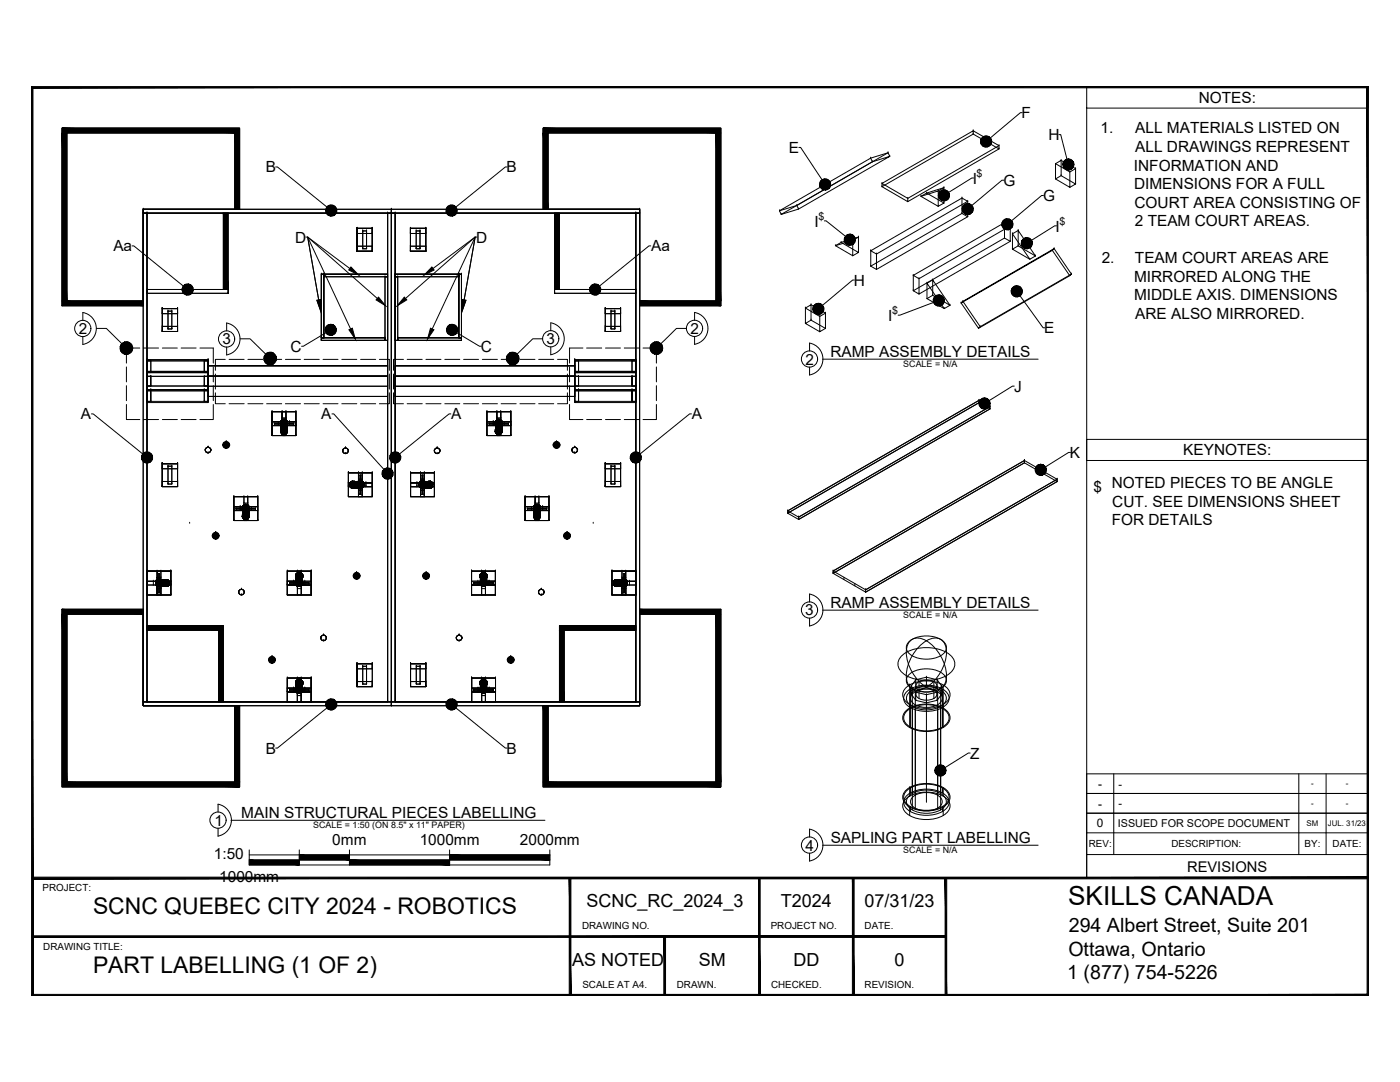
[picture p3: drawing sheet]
<svg xmlns="http://www.w3.org/2000/svg" width="279mm" height="216mm" viewBox="0 0 279 216" stroke-linecap="round" stroke-linejoin="round" font-family="sans-serif">
<defs><g id="words">
<text font-size="5.2" x="213.2" y="180.6">SKILLS CANADA</text>
<g font-size="4.6">
<text x="18.6" y="182.4">SCNC QUEBEC CITY 2024 - ROBOTICS</text>
<text x="18.6" y="194.1">PART LABELLING (1 OF 2)</text>
</g>
<g font-size="3.9">
<text x="213.3" y="186">294 Albert Street, Suite 201</text>
<text x="213.2" y="190.7">Ottawa, Ontario</text>
<text x="213" y="195.4">1 (877) 754-5226</text>
</g>
<g font-size="3.6">
<text x="117" y="181">SCNC_RC_2024_3</text>
<text x="155.8" y="181">T2024</text>
<text x="172.5" y="181">07/31/23</text>
<text x="114.2" y="192.7">AS NOTED</text>
<text x="139.5" y="192.7">SM</text>
<text x="158.3" y="192.7">DD</text>
<text x="178.5" y="192.7">0</text>
</g>
<g font-size="3.1">
<text x="203.8" y="23.6">F</text>
<text x="239.2" y="20.6">NOTES:</text>
<text x="209.3" y="28">H</text>
<text x="219.6" y="26.6">1.</text>
<text x="226.6" y="26.6">ALL MATERIALS LISTED ON</text>
<text x="53" y="34.4">B</text>
<text x="101.1" y="34.4">B</text>
<text x="157.5" y="30.5">E</text>
<text x="226.3" y="34">INFORMATION AND</text>
<text x="226.6" y="30.3">ALL DRAWINGS REPRESENT</text>
<text x="194.1" y="36.7">I</text>
<text x="200.2" y="37.1">G</text>
<text x="208.2" y="40.1">G</text>
<text x="226.3" y="37.7">DIMENSIONS FOR A FULL</text>
<text x="226.4" y="41.4">COURT AREA CONSISTING OF</text>
<text x="162.5" y="45.3">I</text>
<text x="210.7" y="46.3">I</text>
<text x="226.5" y="45.1">2 TEAM COURT AREAS.</text>
<text x="22.6" y="50.1">Aa</text>
<text x="58.9" y="48.4">D</text>
<text x="95" y="48.4">D</text>
<text x="130" y="50.1">Aa</text>
<text x="219.9" y="52.5">2.</text>
<text x="226.5" y="52.5">TEAM COURT AREAS ARE</text>
<text x="170.4" y="57">H</text>
<text x="226.3" y="56.2">MIRRORED ALONG THE</text>
<text x="226.3" y="59.9">MIDDLE AXIS. DIMENSIONS</text>
<text x="177.3" y="64.1">I</text>
<text x="226.6" y="63.6">ARE ALSO MIRRORED.</text>
<text x="58" y="70.2">C</text>
<text x="96" y="70.2">C</text>
<text x="165.7" y="71.3">RAMP ASSEMBLY DETAILS</text>
<text x="208.4" y="66.5">E</text>
<text x="16.1" y="83.7">A</text>
<text x="64.1" y="83.7">A</text>
<text x="90.1" y="83.7">A</text>
<text x="138.1" y="83.7">A</text>
<text x="202.4" y="78.1">J</text>
<text x="213.5" y="91.4">K</text>
<text x="236.2" y="90.9">KEYNOTES:</text>
<text x="218.2" y="98.2">$</text>
<text x="221.9" y="97.4">NOTED PIECES TO BE ANGLE</text>
<text x="222" y="101.1">CUT. SEE DIMENSIONS SHEET</text>
<text x="221.9" y="104.8">FOR DETAILS</text>
<text x="165.7" y="121.4">RAMP ASSEMBLY DETAILS</text>
<text x="53" y="150.4">B</text>
<text x="101.1" y="150.4">B</text>
<text x="193.6" y="151.4">Z</text>
<text x="48.2" y="163.3">MAIN STRUCTURAL PIECES LABELLING</text>
<text x="42.7" y="171.4">1:50</text>
<text x="66.3" y="168.6">0mm</text>
<text x="83.8" y="168.6">1000mm</text>
<text x="103.8" y="168.6">2000mm</text>
<text x="165.8" y="168.3">SAPLING PART LABELLING</text>
<text x="43.8" y="175.9">1000mm</text>
</g>
<g font-size="3">
<text x="15.7" y="66.7">2</text>
<text x="44.4" y="68.7">3</text>
<text x="109.1" y="68.7">3</text>
<text x="137.8" y="66.6">2</text>
<text x="160.7" y="72.7">2</text>
<text x="160.7" y="122.8">3</text>
<text x="42.8" y="164.7">1</text>
<text x="160.8" y="169.7">4</text>
</g>
<text font-size="2.9" x="236.9" y="173.9">REVISIONS</text>
<g font-size="2.4">
<text x="219.2" y="157.2">-</text>
<text x="219.2" y="161.1">-</text>
<text x="218.9" y="165.1">0</text>
</g>
<g font-size="2.2">
<text x="194.9" y="35.4">$</text>
<text x="163.3" y="43.9">$</text>
<text x="211.4" y="44.9">$</text>
<text x="178.1" y="62.7">$</text>
<text x="223.2" y="157.1">-</text>
<text x="223.2" y="161.1">-</text>
<text x="223.1" y="165">ISSUED FOR SCOPE DOCUMENT</text>
</g>
<g font-size="2">
<text x="217.3" y="169.1">REV:</text>
<text x="233.8" y="169.1">DESCRIPTION:</text>
<text x="260.4" y="169.1">BY:</text>
<text x="266" y="169.1">DATE:</text>
<text x="8.5" y="177.9">PROJECT:</text>
<text x="116.2" y="185.4">DRAWING NO.</text>
<text x="153.8" y="185.4">PROJECT NO.</text>
<text x="172.6" y="185.4">DATE.</text>
<text x="8.6" y="189.7">DRAWING TITLE:</text>
<text x="116.2" y="197.1">SCALE AT A4.</text>
<text x="135.1" y="197.1">DRAWN.</text>
<text x="153.9" y="197.1">CHECKED.</text>
<text x="172.6" y="197.1">REVISION.</text>
</g>
<g font-size="1.8">
<text x="180.3" y="73.2">SCALE = N/A</text>
<text x="180.3" y="123.3">SCALE = N/A</text>
<text x="62.5" y="165.2">SCALE = 1:50 (ON 8.5&quot; x 11&quot; PAPER)</text>
<text x="180.3" y="170.2">SCALE = N/A</text>
</g>
<g font-size="1.6">
<text x="261.7" y="156.9">-</text>
<text x="261.7" y="160.8">-</text>
<text x="268.6" y="156.9">-</text>
<text x="268.6" y="160.8">-</text>
<text x="260.8" y="164.8">SM</text>
<text x="265" y="164.8">JUL. 31/23</text>
</g>
</g></defs>
<g fill="#000" stroke="#000" stroke-width=".2">
<path d="M63.2 59.9l.8-.1v2.2zM70 53.3l1.6 1.6-2-1zM75.5 59.3l1.5 1.7-1.9-1.2zM80.7 59.3l.5 .5-1.9 1.2zM86.2 53.3l.4 .6-2 1zM92.3 59.8l.7 .1-.8 2.1zM69.6 65.8l.7-.3 .6 2.1zM85.9 65.5l.7 .3-1.3 1.8z"/>
<path d="M273.2 17.2l-.4 .3 .4 181.2zM272.8 17.5l.4 181.2-.4-.3zM6.3 198.7h266.9l-.4-.3zM6.3 198.7l.3-.3h266.2zM6.3 17.2v181.5l.3-.3zM6.3 17.2l.3 .3v180.9zM6.3 17.2l.3 .3 266.6-.3zM6.6 17.5l266.6-.3-.4 .3z"/>
<path d="M12.4 26.5l.9 33.5v-33.5zM12.4 26.5l.9 33.5h-.9z"/>
<path d="M12.4 25.6l35.4 .9v-.9zM12.4 25.6l35.4 .9h-35.4z"/>
<path d="M46.9 26.5l.9 15.3v-15.3zM46.9 26.5l.9 15.3h-.9z"/>
<path d="M108.4 26.5l1 15.3v-15.3zM108.4 26.5l1 15.3h-1z"/>
<path d="M108.4 25.6l35.4 .9v-.9zM108.4 25.6l35.4 .9h-35.4z"/>
<path d="M142.9 26.5l.9 33.5v-33.5zM142.9 26.5l.9 33.5h-.9z"/>
<path d="M163.6 36.6v.3l1.1-.1zM163.6 36.9l1.1-.1-1.1 .3zM163.6 37.1l.1 .3 1-.6z"/>
<path d="M163.7 37.4l.2 .2 .8-.8zM164.7 36.8l-.5 1-.3-.2zM164.7 36.8l-.5 1 .2 .1z"/>
<path d="M163.9 36.1l.8 .7-.6-.9zM163.9 36.1l.8 .7-1-.5zM163.7 36.3l-.1 .3 1.1 .2z"/>
<path d="M164.7 36.8l-.3 1.1h.3zM164.7 36.8l.3 1-.3 .1zM164.7 36.8l.3 1 .3-.1z"/>
<path d="M164.6 35.7l.1 1.1 .2-1.1zM164.3 35.8l.3-.1 .1 1.1zM164.1 35.9l.6 .9-.4-1z"/>
<path d="M164.7 36.8l.6 .9 .2-.2zM164.7 36.8l1 .5-.2 .2zM164.7 36.8l1 .5 .1-.3z"/>
<path d="M165.4 36l-.7 .8 .9-.6zM165.2 35.8l.2 .2-.7 .8zM164.9 35.7l-.2 1.1 .5-1z"/>
<path d="M164.7 36.8l1.1 .2v-.3zM164.7 36.8l1-.4 .1 .3zM164.7 36.8l1-.4-.1-.2z"/>
<path d="M187.3 38.7v.3h1.1zM187.3 39h1.1l-1.1 .3zM187.3 39.3l.2 .3 .9-.6z"/>
<path d="M187.5 39.6l.1 .2 .8-.8zM188.4 39l-.5 1-.3-.2zM188.4 39l-.5 1h.3z"/>
<path d="M187.6 38.2l.8 .8-.6-.9zM187.6 38.2l.8 .8-1-.5zM187.4 38.5l-.1 .2 1.1 .3z"/>
<path d="M188.3 37.9l.1 1.1 .2-1.1zM188.1 37.9h.2l.1 1.1zM187.8 38.1l.6 .9-.3-1.1z"/>
<path d="M188.4 39l.6 .9 .2-.2zM188.4 39l1 .5-.2 .2zM188.4 39l1 .5 .1-.3z"/>
<path d="M189.1 38.2l-.7 .8 .9-.6zM188.9 38l.2 .2-.7 .8zM188.6 37.9l-.2 1.1 .5-1z"/>
<path d="M188.4 39l1.1 .2v-.3zM188.4 39l1-.3 .1 .2zM188.4 39l1-.3-.1-.3z"/>
<path d="M195.7 28.1v.3l1.1-.2zM195.7 28.4l1.1-.2-1 .5zM195.8 28.7l.2 .2 .8-.7z"/>
<path d="M196 28.9l.2 .2 .6-.9zM196.8 28.2l-.4 1.1-.2-.2zM196.8 28.2l-.4 1.1h.3z"/>
<path d="M196.1 27.4l-.2 .2 .9 .6zM195.9 27.6l.9 .6-1-.3zM195.8 27.9l-.1 .2 1.1 .1z"/>
<path d="M196.8 28.2l-.1 1.1h.3zM196.8 28.2l.5 1-.3 .1zM196.8 28.2l.5 1 .2-.1z"/>
<path d="M196.6 27.2l.2 1 .1-1.1zM196.3 27.2h.3l.2 1zM196.1 27.4l.7 .8-.5-1z"/>
<path d="M196.8 28.2l.7 .9 .2-.2zM196.8 28.2l1 .4-.1 .3zM196.8 28.2l1 .4 .1-.3z"/>
<path d="M197.4 27.3l-.6 .9 .8-.7zM197.2 27.2l.2 .1-.6 .9zM196.9 27.1l-.1 1.1 .4-1z"/>
<path d="M196.8 28.2l1.1 .1v-.3zM196.8 28.2l1-.4 .1 .2zM196.8 28.2l1-.4-.2-.3z"/>
<path d="M212.2 33.1l.1 .3 .9-.6zM212.3 33.4l.9-.6-.8 .8zM212.4 33.6l.3 .2 .5-1z"/>
<path d="M212.3 32.3l-.1 .2 1 .3zM212.2 32.5l1 .3h-1.1zM212.1 32.8l.1 .3 1-.3z"/>
<path d="M213.2 32.8l-.5 1 .2 .1zM213.2 32.8v1.1h-.3zM213.2 32.8v1.1h.3z"/>
<path d="M212.7 31.9l.5 .9-.3-1zM212.4 32l.3-.1 .5 .9zM212.4 32l-.1 .3 .9 .5z"/>
<path d="M213.2 32.8l.3 1.1 .3-.1zM213.2 32.8l.8 .8-.2 .2zM213.2 32.8l.8 .8 .2-.2z"/>
<path d="M213.5 31.8l-.3 1 .6-.9zM213.2 31.7l.3 .1-.3 1zM212.9 31.8l.3 1v-1.1z"/>
<path d="M213.2 32.8l1 .6 .1-.3zM213.2 32.8h1.1v.3zM213.2 32.8h1.1v-.2z"/>
<path d="M213.2 32.8l1.1-.2-.1-.3zM213.2 32.8l.8-.8 .2 .3zM213.8 31.9l-.6 .9 .8-.8z"/>
<path d="M36.3 57.9l.1 .3 1-.4zM36.4 58.2l1-.4-.8 .6zM36.6 58.4l.1 .2 .7-.8z"/>
<path d="M36.6 57.1l-.2 .2 1 .5zM36.4 57.3l1 .5-1-.2zM36.4 57.6l-.1 .3 1.1-.1z"/>
<path d="M37.4 57.8l-.7 .8 .3 .2zM37.4 57.8l-.1 1.1-.3-.1zM37.4 57.8l-.1 1.1h.3z"/>
<path d="M37 56.7l.4 1.1-.1-1.1zM36.8 56.9l.2-.2 .4 1.1zM36.8 56.9l-.2 .2 .8 .7z"/>
<path d="M37.4 57.8l.2 1.1 .2-.1zM37.4 57.8l.7 .9-.3 .1zM37.4 57.8l.7 .9 .2-.2z"/>
<path d="M37.9 56.8l-.5 1 .7-.9zM37.6 56.7l.3 .1-.5 1zM37.3 56.7l.1 1.1 .2-1.1z"/>
<path d="M37.4 57.8l.9 .7 .2-.3zM37.4 57.8l1.1 .1v.3zM37.4 57.8l1.1 .1v-.2z"/>
<path d="M37.4 57.8l1.1-.1v-.3zM37.4 57.8l.9-.7 .2 .3zM38.1 56.9l-.7 .9 .9-.7z"/>
<path d="M44.6 42.5l.9 15.3v-15.3zM44.6 42.5l.9 15.3h-.9z"/>
<path d="M65 42.1l.1 .3 1-.4zM65.1 42.4l1-.4-.9 .7zM65.2 42.7l.2 .2 .7-.9z"/>
<path d="M65.3 41.3l-.2 .3 1 .4zM65.1 41.6l1 .4-1.1-.2zM65 41.8v.3l1.1-.1z"/>
<path d="M66.1 42l-.7 .9 .3 .1zM66.1 42l-.2 1.1-.2-.1zM66.1 42l-.2 1.1h.3z"/>
<path d="M65.7 41l.4 1-.1-1.1zM65.4 41.1l.3-.1 .4 1zM65.4 41.1l-.1 .2 .8 .7z"/>
<path d="M66.1 42l.1 1.1 .3-.1zM66.1 42l.7 .9-.3 .1zM66.1 42l.7 .9 .2-.2z"/>
<path d="M66.5 41l-.4 1 .7-.9zM66.3 40.9l.2 .1-.4 1zM66 40.9l.1 1.1 .2-1.1z"/>
<path d="M66.1 42l.9 .7 .1-.2zM66.1 42l1.1 .2-.1 .3zM66.1 42l1.1 .2v-.3z"/>
<path d="M66.1 42l1.1-.1-.1-.3zM66.1 42l.9-.6 .1 .2zM66.8 41.1l-.7 .9 .9-.6z"/>
<path d="M89 41.9v.3l1.1-.2zM89 42.2l1.1-.2-1 .5zM89.1 42.5l.2 .2 .8-.7z"/>
<path d="M89.3 42.7l.2 .2 .6-.9zM90.1 42l-.4 1-.2-.1zM90.1 42l-.4 1 .3 .1z"/>
<path d="M89.4 41.1l-.2 .3 .9 .6zM89.2 41.4l.9 .6-1-.4zM89.1 41.6l-.1 .3 1.1 .1z"/>
<path d="M90.1 42l-.1 1.1h.3zM90.1 42l.5 1-.3 .1zM90.1 42l.5 1 .2-.1z"/>
<path d="M90 40.9l.1 1.1 .1-1.1zM89.7 41l.3-.1 .1 1.1zM89.4 41.1l.7 .9-.4-1z"/>
<path d="M90.1 42l.7 .9 .2-.2zM90.1 42l1 .4-.1 .3zM90.1 42l1 .4 .1-.3z"/>
<path d="M90.8 41.1l-.7 .9 .9-.7zM90.5 41l.3 .1-.7 .9zM90.2 40.9l-.1 1.1 .4-1z"/>
<path d="M90.1 42l1.1 .1v-.3zM90.1 42l1-.4 .1 .2zM90.1 42l1-.4-.1-.3z"/>
<path d="M110.7 42.5l1 15.3v-15.3zM110.7 42.5l1 15.3h-1z"/>
<path d="M117.7 57.7v.2l1.1-.1zM117.7 57.9l1.1-.1-1 .4zM117.8 58.2l.1 .3 .9-.7z"/>
<path d="M117.9 58.5l.2 .2 .7-.9zM118.8 57.8l-.4 1-.3-.1zM118.8 57.8l-.4 1 .3 .1z"/>
<path d="M118.1 56.9l-.2 .2 .9 .7zM117.9 57.1l.9 .7-1-.4zM117.8 57.4l-.1 .3 1.1 .1z"/>
<path d="M118.8 57.8l-.1 1.1h.3zM118.8 57.8l.4 1-.2 .1zM118.8 57.8l.4 1 .3-.2z"/>
<path d="M118.6 56.7l.2 1.1 .1-1.1zM118.3 56.8l.3-.1 .2 1.1zM118.1 56.9l.7 .9-.5-1z"/>
<path d="M118.8 57.8l.7 .8 .2-.2zM118.8 57.8l1 .4-.1 .2zM118.8 57.8l1 .4 .1-.3z"/>
<path d="M119.4 56.9l-.6 .9 .8-.7zM119.2 56.7l.2 .2-.6 .9zM118.9 56.7l-.1 1.1 .4-1.1z"/>
<path d="M118.8 57.8l1.1 .1v-.3zM118.8 57.8l1-.5 .1 .3zM118.8 57.8l1-.5-.2-.2z"/>
<path d="M168.5 48l.1 .2 1-.4zM168.6 48.2l1-.4-.9 .7zM168.7 48.5l.2 .2 .7-.9z"/>
<path d="M168.7 47.2l-.1 .2 1 .4zM168.6 47.4l1 .4-1.1-.1zM168.5 47.7v.3l1.1-.2z"/>
<path d="M169.6 47.8l-.7 .9 .3 .2zM169.6 47.8l-.2 1.1h-.2zM169.6 47.8l-.2 1.1h.3z"/>
<path d="M169.2 46.8l.4 1-.1-1.1zM169 46.9l.2-.1 .4 1zM169 46.9l-.3 .3 .9 .6z"/>
<path d="M169.6 47.8l.1 1.1h.3zM169.6 47.8l.7 .9-.3 .2zM169.6 47.8l.7 .9 .2-.2z"/>
<path d="M170 46.8l-.4 1 .7-.8zM169.8 46.7l.2 .1-.4 1zM169.5 46.7l.1 1.1 .2-1.1z"/>
<path d="M169.6 47.8l.9 .7 .1-.2zM169.6 47.8l1.1 .2-.1 .3zM169.6 47.8l1.1 .2v-.3z"/>
<path d="M169.6 47.8l1.1-.1-.1-.3zM169.6 47.8l.9-.6 .1 .2zM170.3 47l-.7 .8 .9-.6z"/>
<path d="M186.4 59.5l-.1 .3 1 .2zM186.3 59.8l1 .2-1 .1zM186.3 60.1v.2l1-.3z"/>
<path d="M186.7 59.1l.6 .9-.3-1.1zM186.7 59.1l.6 .9-.8-.7zM186.5 59.3l-.1 .2 .9 .5z"/>
<path d="M187.5 58.9l-.2 1.1 .5-1.1zM187.2 58.9h.3l-.2 1.1zM187 58.9l.3 1.1-.1-1.1z"/>
<path d="M188.4 39l-.2 1 .2 .1zM188.4 39l.3 1-.3 .1zM188.4 39l.3 1 .3-.1z"/>
<path d="M187.3 60l1.1-.4-.1-.3zM188 59.1l.3 .2-1 .7zM187.8 58.9l-.5 1.1 .7-.9z"/>
<path d="M192 41.6v.3l1.1-.2zM192 41.9l1.1-.2-1 .5zM192.1 42.2l.2 .2 .8-.7z"/>
<path d="M192.3 42.4l.2 .2 .6-.9zM193.1 41.7l-.4 1.1-.2-.2zM193.1 41.7l-.4 1.1h.3z"/>
<path d="M192.4 40.9l-.2 .2 .9 .6zM192.2 41.1l.9 .6-1-.4zM192.1 41.3l-.1 .3 1.1 .1z"/>
<path d="M193.1 41.7l-.1 1.1h.3zM193.1 41.7l.5 1-.3 .1zM193.1 41.7l.5 1 .2-.2z"/>
<path d="M192.9 40.6l.2 1.1 .1-1.1zM192.7 40.7l.2-.1 .2 1.1zM192.4 40.9l.7 .8-.4-1z"/>
<path d="M193.1 41.7l.7 .8 .2-.2zM193.1 41.7l1.1 .4-.2 .2zM193.1 41.7l1.1 .4v-.3z"/>
<path d="M193.7 40.8l-.6 .9 .9-.7zM193.5 40.7l.2 .1-.6 .9zM193.2 40.6l-.1 1.1 .4-1z"/>
<path d="M193.1 41.7l1.1 .1v-.3zM193.1 41.7l1-.4 .1 .2zM193.1 41.7l1-.4-.1-.3z"/>
<path d="M199.9 44.7l.1 .3 1-.3zM200 45l1-.3-1 .5zM200 45.2l.2 .3 .8-.8z"/>
<path d="M200.2 45.5l.2 .2 .6-1zM201 44.7l-.3 1.1-.3-.1zM201 44.7l-.3 1.1h.3z"/>
<path d="M200.3 43.9l-.2 .2 .9 .6zM200.1 44.1l.9 .6-1-.3zM200 44.4l-.1 .3h1.1z"/>
<path d="M201 44.7v1.1h.2zM201 44.7l.5 1.1h-.3zM201 44.7l.5 1.1 .2-.2z"/>
<path d="M200.9 43.7l.1 1 .1-1zM200.6 43.8l.3-.1 .1 1zM200.3 43.9l.7 .8-.4-.9z"/>
<path d="M201 44.7l.7 .9 .3-.2zM201 44.7l1.1 .4-.1 .3zM201 44.7l1.1 .4v-.2z"/>
<path d="M201.8 58v.3l1.1-.2zM201.8 58.3l1.1-.2-1 .4zM201.9 58.5l.1 .3 .9-.7z"/>
<path d="M201.7 43.9l-.7 .8 .9-.7zM201.4 43.7l.3 .2-.7 .8zM201.1 43.7l-.1 1 .4-1z"/>
<path d="M202 58.8l.2 .2 .7-.9zM202.9 58.1l-.4 1-.3-.1zM202.9 58.1l-.4 1 .2 .1z"/>
<path d="M201 44.7l1.1 .2v-.3zM201 44.7l1-.4 .1 .3zM201 44.7l1-.4-.1-.3z"/>
<path d="M202.3 57.2l-.2 .2 .8 .7zM202.1 57.4l.8 .7-1-.4zM201.9 57.7l-.1 .3 1.1 .1z"/>
<path d="M202.9 58.1l-.2 1.1h.3zM202.9 58.1l.4 1.1h-.3zM202.9 58.1l.4 1.1 .3-.2z"/>
<path d="M202.8 57l.1 1.1 .2-1.1zM202.5 57.1l.3-.1 .1 1.1zM202.3 57.2l.6 .9-.4-1z"/>
<path d="M202.9 58.1l.7 .9 .2-.2zM202.9 58.1l1 .5-.1 .2zM202.9 58.1l1 .5 .1-.3z"/>
<path d="M203.6 57.3l-.7 .8 .9-.6zM203.4 57.1l.2 .2-.7 .8zM203.1 57l-.2 1.1 .5-1z"/>
<path d="M203.9 48.3l-.1 .3 1.1-.1zM203.8 48.6l1.1-.1-1 .4zM203.9 48.9l.1 .2 .9-.6z"/>
<path d="M202.9 58.1l1.1 .2v-.3zM202.9 58.1l1-.4 .1 .3zM202.9 58.1l1-.4-.1-.2z"/>
<path d="M204 49.1l.2 .2 .7-.8zM204.9 48.5l-.5 1-.2-.2zM204.9 48.5l-.5 1 .3 .1z"/>
<path d="M204.1 47.8l.8 .7-.6-.9zM204.1 47.8l.8 .7-.9-.5zM204 48l-.1 .3 1 .2z"/>
<path d="M204.9 48.5l-.2 1.1h.3zM204.9 48.5l.4 1.1h-.3zM204.9 48.5l.4 1.1 .2-.1z"/>
<path d="M204.9 47.4v1.1l.3-1zM204.6 47.5l.3-.1v1.1zM204.3 47.6l.6 .9-.3-1z"/>
<path d="M204.9 48.5l.6 1 .2-.2zM204.9 48.5l1 .5-.2 .3zM204.9 48.5l1 .5 .1-.2z"/>
<path d="M205.7 47.7l-.8 .8 1-.6zM205.4 47.6l.3 .1-.8 .8zM205.2 47.5l-.3 1 .5-.9z"/>
<path d="M204.9 48.5l1.1 .3v-.3zM204.9 48.5l1.1-.3v.3zM204.9 48.5l1.1-.3-.1-.3z"/>
<path d="M24 69.5v.3l1.2-.4zM24 69.8l1.2-.4-1 .7zM24.2 70.1l.1 .3 .9-1z"/>
<path d="M24.3 68.6l-.2 .2 1.1 .6zM24.1 68.8l1.1 .6-1.2-.2zM24 69.2v.3l1.2-.1z"/>
<path d="M25.2 69.4l-.9 1 .3 .1zM25.2 69.4l-.3 1.3-.3-.2zM25.2 69.4l-.3 1.3h.3z"/>
<path d="M24.9 68.2l.3 1.2v-1.2zM24.6 68.4l.3-.2 .3 1.2zM24.3 68.6l.9 .8-.6-1z"/>
<path d="M25.2 69.4v1.3h.3zM25.2 69.4l.7 1.1-.4 .2zM25.2 69.4l.7 1.1 .2-.2z"/>
<path d="M25.8 68.4l-.6 1 .9-.8zM25.5 68.2l.3 .2-.6 1zM25.2 68.2v1.2l.3-1.2z"/>
<path d="M25.2 69.4l.9 .9 .2-.2zM25.2 69.4l1.2 .4-.1 .3zM25.2 69.4l1.2 .4 .1-.4z"/>
<path d="M25.2 69.4h1.3l-.1-.3zM25.2 69.4l1.1-.6 .1 .3zM26.1 68.6l-.9 .8 1.1-.6z"/>
<path d="M12.4 60l16.2 1v-1zM12.4 60l16.2 1h-16.2z"/>
<path d="M52.7 71.5v.4l1.2-.4zM52.7 71.9l1.2-.4-1.1 .7zM52.8 72.2l.2 .2 .9-.9z"/>
<path d="M53 70.7l-.2 .2 1.1 .6zM52.8 70.9l1.1 .6-1.2-.3zM52.7 71.2v.3h1.2z"/>
<path d="M53 72.4l.3 .2 .6-1.1zM53.9 71.5l-.3 1.2-.3-.1zM53.9 71.5l-.3 1.2 .3 .1z"/>
<path d="M53.6 70.3l.3 1.2v-1.2zM53.3 70.5l.3-.2 .3 1.2zM53 70.7l.9 .8-.6-1z"/>
<path d="M53.9 71.5v1.3l.4-.1zM53.9 71.5l.6 1.1-.2 .1zM53.9 71.5l.6 1.1 .3-.2z"/>
<path d="M54.5 70.4l-.6 1.1 .9-.8zM54.2 70.3l.3 .1-.6 1.1zM53.9 70.3v1.2l.3-1.2z"/>
<path d="M53.9 71.5l.9 .9 .2-.2zM53.9 71.5l1.2 .3-.1 .4zM53.9 71.5l1.2 .3 .1-.3z"/>
<path d="M53.9 71.5h1.3l-.1-.3zM53.9 71.5l1.1-.6 .1 .3zM54.8 70.7l-.9 .8 1.1-.6z"/>
<path d="M64.9 65.6v.2h1.1zM64.9 65.8h1.1l-1.1 .3zM64.9 66.1l.2 .3 .9-.6z"/>
<path d="M65.1 66.4l.1 .2 .8-.8zM66 65.8l-.5 1-.3-.2zM66 65.8l-.5 1 .2 .1z"/>
<path d="M65.2 65.1l.8 .7-.6-.9zM65.2 65.1l.8 .7-1-.5zM65 65.3l-.1 .3 1.1 .2z"/>
<path d="M66 65.8l-.3 1.1h.3zM66 65.8l.3 1.1h-.3zM66 65.8l.3 1.1 .3-.1z"/>
<path d="M66 64.7v1.1l.3-1.1zM65.7 64.8l.3-.1v1.1zM65.4 64.9l.6 .9-.3-1z"/>
<path d="M66 65.8l.6 1 .2-.2zM66 65.8l1 .6-.2 .2zM66 65.8l1 .6 .1-.3z"/>
<path d="M66.8 65l-.8 .8 1-.5zM66.5 64.9l.3 .1-.8 .8zM66.3 64.7l-.3 1.1 .5-.9z"/>
<path d="M66 65.8l1.1 .3v-.3zM66 65.8l1.1-.3v.3zM66 65.8l1.1-.3-.1-.2z"/>
<path d="M89.2 66.1l.1 .3 .9-.6zM89.3 66.4l.9-.6-.8 .8zM89.4 66.6l.3 .2 .5-1z"/>
<path d="M89.3 65.3l-.1 .2 1 .3zM89.2 65.5l1 .3h-1.1zM89.1 65.8l.1 .3 1-.3z"/>
<path d="M90.2 65.8l-.5 1 .2 .1zM90.2 65.8v1.1h-.3zM90.2 65.8v1.1h.3z"/>
<path d="M89.7 64.9l.5 .9-.2-1.1zM89.5 65l.2-.1 .5 .9zM89.5 65l-.2 .3 .9 .5z"/>
<path d="M90.2 65.8l.3 1.1 .3-.1zM90.2 65.8l.8 .8-.2 .2zM90.2 65.8l.8 .8 .2-.2z"/>
<path d="M90.5 64.8l-.3 1 .6-.9zM90.2 64.7l.3 .1-.3 1zM90 64.7l.2 1.1v-1.1z"/>
<path d="M90.2 65.8l1 .6 .1-.3zM90.2 65.8h1.1v.3zM90.2 65.8h1.1v-.2z"/>
<path d="M90.2 65.8l1.1-.2-.1-.3zM90.2 65.8l.8-.7 .2 .2zM90.8 64.9l-.6 .9 .8-.7z"/>
<path d="M101.1 71.5v.3l1.2-.3zM101.1 71.8l1.2-.3-1.1 .7zM101.2 72.2l.2 .2 .9-.9z"/>
<path d="M101.4 72.4l.3 .2 .6-1.1zM102.3 71.5l-.3 1.2-.3-.1zM102.3 71.5l-.3 1.2 .3 .1z"/>
<path d="M101.5 70.7l-.3 .2 1.1 .6zM101.2 70.9l1.1 .6-1.2-.3zM101.1 71.2v.3h1.2z"/>
<path d="M102.3 71.5v1.3l.3-.1zM102.3 71.5l.6 1.1-.3 .1zM102.3 71.5l.6 1.1 .3-.2z"/>
<path d="M102 70.3l.3 1.2v-1.2zM101.7 70.4l.3-.1 .3 1.2zM101.5 70.7l.8 .8-.6-1.1z"/>
<path d="M102.3 71.5l.9 .9 .2-.2zM102.3 71.5l1.2 .4-.1 .3zM102.3 71.5l1.2 .4 .1-.4z"/>
<path d="M103 70.5l-.7 1 .9-.8zM102.7 70.3l.3 .2-.7 1zM102.3 70.3v1.2l.4-1.2z"/>
<path d="M102.3 71.5h1.3l-.1-.3zM102.3 71.5l1.1-.6 .1 .3zM103.2 70.7l-.9 .8 1.1-.6z"/>
<path d="M129.8 69.4v.4l1.2-.4zM129.8 69.8l1.2-.4-1.1 .7zM129.9 70.1l.2 .2 .9-.9z"/>
<path d="M130.1 70.3l.3 .2 .6-1.1zM131 69.4l-.3 1.3-.3-.2zM131 69.4l-.3 1.3h.3z"/>
<path d="M130.1 68.6l-.2 .2 1.1 .6zM129.9 68.8l1.1 .6-1.2-.3zM129.8 69.1v.3h1.2z"/>
<path d="M131 69.4v1.3h.3zM131 69.4l.6 1.1-.3 .2zM131 69.4l.6 1.1 .3-.1z"/>
<path d="M130.7 68.2l.3 1.2v-1.2zM130.4 68.4l.3-.2 .3 1.2zM130.1 68.6l.9 .8-.6-1z"/>
<path d="M131 69.4l.9 1 .2-.3zM131 69.4l1.2 .4-.1 .3zM131 69.4l1.2 .4v-.3z"/>
<path d="M131.6 68.4l-.6 1 .9-.8zM131.3 68.2l.3 .2-.6 1zM131 68.2v1.2l.3-1.2z"/>
<path d="M131 69.4l1.2 .1v-.3zM131 69.4l1.1-.6 .1 .4zM131 69.4l1.1-.6-.2-.2z"/>
<path d="M127.7 60l16.1 1v-1zM127.7 60l16.1 1h-16.1z"/>
<path d="M162.2 61.5v.3l1.1-.2zM162.2 61.8l1.1-.2-1 .5zM162.3 62.1l.2 .2 .8-.7z"/>
<path d="M162.5 62.3l.2 .2 .6-.9zM163.3 61.6l-.4 1.1-.2-.2zM163.3 61.6l-.4 1.1h.3z"/>
<path d="M162.6 60.8l-.2 .2 .9 .6zM162.4 61l.9 .6-1-.3zM162.3 61.3l-.1 .2 1.1 .1z"/>
<path d="M163.3 61.6l-.1 1.1h.3zM163.3 61.6l.5 1-.3 .1zM163.3 61.6l.5 1 .2-.1z"/>
<path d="M163.1 60.6l.2 1 .1-1.1zM162.9 60.6h.2l.2 1zM162.6 60.8l.7 .8-.4-1z"/>
<path d="M163.3 61.6l.7 .9 .2-.2zM163.3 61.6l1.1 .4-.2 .3zM163.3 61.6l1.1 .4v-.3z"/>
<path d="M163.9 60.7l-.6 .9 .8-.7zM163.7 60.6l.2 .1-.6 .9zM163.4 60.5l-.1 1.1 .4-1z"/>
<path d="M163.3 61.6l1.1 .1v-.3zM163.3 61.6l1-.4 .1 .2zM163.3 61.6l1-.4-.2-.3z"/>
<path d="M186.3 60.3l.2 .3 .8-.6zM186.5 60.6l.8-.6-.6 .8zM187.3 60l-.6 .8 .2 .2z"/>
<path d="M187.3 60l-.4 1h.3zM187.3 60l.2 1h-.3zM187.3 60l.2 1h.2z"/>
<path d="M187.3 60l.4 1 .3-.1zM187.3 60l.9 .6-.2 .3zM187.3 60l.9 .6 .2-.2z"/>
<path d="M187.3 60l1.1 .4v-.3zM187.3 60l1.1-.2v.3zM187.3 60l1.1-.2v-.2z"/>
<path d="M195.7 79.8l.8 .7-.6-.9zM195.7 79.8l.8 .7-1-.5zM195.5 80l-.1 .3 1.1 .2z"/>
<path d="M196.4 79.4l.1 1.1 .2-1.1zM196.2 79.5l.2-.1 .1 1.1zM195.9 79.6l.6 .9-.3-1z"/>
<path d="M197.2 79.7l-.7 .8 .9-.6zM197 79.5l.2 .2-.7 .8zM196.7 79.4l-.2 1.1 .5-1z"/>
<path d="M28.3 91.4v.3l1.1-.4zM28.3 91.7l1.1-.4-.9 .6zM28.5 91.9l.2 .2 .7-.8z"/>
<path d="M28.5 90.6l-.2 .2 1.1 .5zM28.3 90.8l1.1 .5-1.1-.2zM28.3 91.1v.3l1.1-.1z"/>
<path d="M29.4 91.3l-.7 .8 .2 .2zM29.4 91.3l-.2 1.1-.3-.1zM29.4 91.3l-.2 1.1h.3z"/>
<path d="M29 90.3l.4 1-.2-1.1zM28.7 90.4l.3-.1 .4 1zM28.5 90.6l.9 .7-.7-.9z"/>
<path d="M29.4 91.3l.1 1.1 .2-.1zM29.4 91.3l.6 .9-.3 .1zM29.4 91.3l.6 .9 .2-.2z"/>
<path d="M29.8 90.3l-.4 1 .6-.9zM29.5 90.2l.3 .1-.4 1zM29.2 90.2l.2 1.1 .1-1.1z"/>
<path d="M29.4 91.3l.8 .7 .2-.3zM29.4 91.3l1 .2v.2zM29.4 91.3l1 .2v-.3z"/>
<path d="M29.4 91.3l1-.1v-.3zM29.4 91.3l.8-.7 .2 .3zM30 90.4l-.6 .9 .8-.7z"/>
<path d="M76.3 94.4v.3l1.1-.2zM76.3 94.7l1.1-.2-1 .5zM76.4 95l.1 .2 .9-.7z"/>
<path d="M76.5 95.2l.3 .2 .6-.9zM77.4 94.5l-.4 1-.2-.1zM77.4 94.5l-.4 1 .3 .1z"/>
<path d="M76.6 93.7l-.2 .2 1 .6zM76.4 93.9l1 .6-1.1-.4zM76.3 94.1v.3l1.1 .1z"/>
<path d="M77.4 94.5l-.1 1.1h.3zM77.4 94.5l.5 1-.3 .1zM77.4 94.5l.5 1 .2-.2z"/>
<path d="M77.1 93.4l.3 1.1v-1.1zM76.9 93.5l.2-.1 .3 1.1zM76.6 93.7l.8 .8-.5-1z"/>
<path d="M77.8 91.2v.3l1.1-.2zM77.8 91.5l1.1-.2-1 .4zM77.9 91.7l.1 .3 .9-.7z"/>
<path d="M78 92l.2 .2 .7-.9zM78.9 91.3l-.4 1-.3-.1zM78.9 91.3l-.4 1 .3 .1z"/>
<path d="M77.4 94.5l.7 .8 .2-.2zM77.4 94.5l1 .3-.1 .3zM77.4 94.5l1 .3v-.2z"/>
<path d="M78 93.6l-.6 .9 .8-.8zM77.7 93.5l.3 .1-.6 .9zM77.4 93.4v1.1l.3-1z"/>
<path d="M78 90.6l.9 .7-.7-.9zM78 90.6l.9 .7-1-.4zM77.9 90.9l-.1 .3 1.1 .1z"/>
<path d="M77.4 94.5l1 .1v-.3zM77.4 94.5l.9-.5 .1 .3zM77.4 94.5l.9-.5-.1-.3z"/>
<path d="M78.9 91.3l-.1 1.1h.2zM78.9 91.3l.4 1-.3 .1zM78.9 91.3l.4 1 .3-.2z"/>
<path d="M78.7 90.2l.2 1.1 .1-1.1zM78.4 90.3l.3-.1 .2 1.1zM78.2 90.4l.7 .9-.5-1z"/>
<path d="M78.9 91.3l.7 .8 .2-.2zM78.9 91.3l1 .4-.1 .2zM78.9 91.3l1 .4 .1-.3z"/>
<path d="M79.5 90.4l-.6 .9 .8-.7zM79.3 90.3l.2 .1-.6 .9zM79 90.2l-.1 1.1 .4-1z"/>
<path d="M78.9 91.3l1.1 .1v-.3zM78.9 91.3l1-.5 .1 .3zM78.9 91.3l1-.5-.2-.2z"/>
<path d="M125.8 91.2v.3l1.1-.2zM125.8 91.5l1.1-.2-1 .4zM125.9 91.7l.1 .3 .9-.7z"/>
<path d="M126 92l.2 .2 .7-.9zM126.9 91.3l-.4 1-.3-.1zM126.9 91.3l-.4 1 .3 .1z"/>
<path d="M126 90.6l.9 .7-.7-.9zM126 90.6l.9 .7-1-.4zM125.9 90.9l-.1 .3 1.1 .1z"/>
<path d="M126.9 91.3l-.1 1.1h.2zM126.9 91.3l.4 1-.3 .1zM126.9 91.3l.4 1 .3-.2z"/>
<path d="M126.7 90.2l.2 1.1 .1-1.1zM126.4 90.3l.3-.1 .2 1.1zM126.2 90.4l.7 .9-.5-1z"/>
<path d="M126.9 91.3l.7 .8 .2-.2zM126.9 91.3l1 .4-.1 .2zM126.9 91.3l1 .4 .1-.3z"/>
<path d="M127.5 90.4l-.6 .9 .8-.7zM127.3 90.3l.2 .1-.6 .9zM127 90.2l-.1 1.1 .4-1z"/>
<path d="M126.9 91.3l1.1 .1v-.3zM126.9 91.3l1-.5 .1 .3zM126.9 91.3l1-.5-.2-.2z"/>
<path d="M195.4 80.3v.2h1.1zM195.4 80.5h1.1l-1.1 .3zM195.4 80.8l.2 .3 .9-.6z"/>
<path d="M195.6 81.1l.1 .2 .8-.8zM196.5 80.5l-.5 1-.3-.2zM196.5 80.5l-.5 1 .2 .1z"/>
<path d="M196.5 80.5l-.3 1.1h.3zM196.5 80.5l.3 1.1h-.3zM196.5 80.5l.3 1.1 .3-.2z"/>
<path d="M196.5 80.5l.6 .9 .2-.1zM196.5 80.5l1 .5-.2 .3zM196.5 80.5l1 .5v-.2z"/>
<path d="M196.5 80.5l1 .3 .1-.3zM196.5 80.5l1-.3 .1 .3zM196.5 80.5l1-.3-.1-.3z"/>
<path d="M206.6 93.5v.3l1.1-.1zM206.6 93.8l1.1-.1-1 .4zM206.7 94.1l.1 .2 .9-.6z"/>
<path d="M206.8 94.3l.2 .3 .7-.9zM207.7 93.7l-.5 1-.2-.1zM207.7 93.7l-.5 1 .3 .1z"/>
<path d="M206.9 93l.8 .7-.6-.9zM206.9 93l.8 .7-1-.5zM206.7 93.2l-.1 .3 1.1 .2z"/>
<path d="M207.7 93.7l-.2 1.1h.3zM207.7 93.7l.3 1.1h-.2zM207.7 93.7l.3 1.1 .3-.1z"/>
<path d="M207.7 92.6v1.1l.3-1zM207.4 92.7l.3-.1v1.1zM207.1 92.8l.6 .9-.3-1z"/>
<path d="M207.7 93.7l.6 1 .2-.2zM207.7 93.7l1 .6-.2 .2zM207.7 93.7l1 .6 .1-.3z"/>
<path d="M208.4 92.9l-.7 .8 .9-.5zM208.2 92.8l.2 .1-.7 .8zM208 92.7l-.3 1 .5-.9z"/>
<path d="M207.7 93.7l1.1 .3v-.3zM207.7 93.7l1.1-.3v.3zM207.7 93.7l1.1-.3-.2-.2z"/>
<path d="M12.4 122.5l.9 33.6v-33.6zM12.4 122.5l.9 33.6h-.9z"/>
<path d="M12.4 121.6l16.2 .9v-.9zM12.4 121.6l16.2 .9h-16.2z"/>
<path d="M29.3 124.8l15.3 1v-1zM29.3 124.8l15.3 1h-15.3z"/>
<path d="M43.6 125.8l1 14.3v-14.3zM43.6 125.8l1 14.3h-1z"/>
<path d="M65.4 139.7l-.2 .2 .9 .7zM65.2 139.9l.9 .7-1-.4zM65.1 140.2l-.1 .3 1.1 .1z"/>
<path d="M65.9 139.5l.2 1.1 .1-1.1zM65.7 139.6l.2-.1 .2 1.1zM65.4 139.7l.7 .9-.4-1z"/>
<path d="M66.8 139.7l-.7 .9 .9-.7zM66.5 139.5l.3 .2-.7 .9zM66.2 139.5l-.1 1.1 .4-1.1z"/>
<path d="M89.3 139.9l-.2 .2 1 .5zM89.1 140.1l1 .5-1.1-.2zM89 140.4v.3l1.1-.1z"/>
<path d="M89.7 139.5l.4 1.1-.1-1.1zM89.5 139.7l.2-.2 .4 1.1zM89.3 139.9l.8 .7-.6-.9z"/>
<path d="M90.6 139.6l-.5 1 .7-.9zM90.3 139.5l.3 .1-.5 1zM90 139.5l.1 1.1 .2-1.1z"/>
<path d="M111.7 125.8l.9 14.3v-14.3zM111.7 125.8l.9 14.3h-.9z"/>
<path d="M111.7 124.8l15.2 1v-1zM111.7 124.8l15.2 1h-15.2z"/>
<path d="M127.7 121.6l16.1 .9v-.9zM127.7 121.6l16.1 .9h-16.1z"/>
<path d="M142.9 122.5l.9 33.6v-33.6zM142.9 122.5l.9 33.6h-.9z"/>
<path d="M46.9 140.8l.9 15.3v-15.3zM46.9 140.8l.9 15.3h-.9z"/>
<path d="M12.4 156.1l35.4 .9v-.9zM12.4 156.1l35.4 .9h-35.4z"/>
<path d="M65 140.5v.2l1.1-.1zM65 140.7l1.1-.1-1 .4zM65.1 141l.2 .3 .8-.7z"/>
<path d="M65.3 141.3l.1 .2 .7-.9zM66.1 140.6l-.4 1-.3-.1zM66.1 140.6l-.4 1 .3 .1z"/>
<path d="M66.1 140.6l-.1 1.1 .3-.1zM66.1 140.6l.4 1h-.2zM66.1 140.6l.4 1 .3-.2z"/>
<path d="M66.1 140.6l.7 .8 .2-.2zM66.1 140.6l1 .4-.1 .2zM66.1 140.6l1 .4 .1-.3z"/>
<path d="M66.1 140.6l1.1 .1v-.3zM66.1 140.6l1-.5 .1 .3zM66.1 140.6l1-.5-.1-.2z"/>
<path d="M89 140.7l.1 .3 1-.4zM89.1 141l1-.4-.9 .6zM89.2 141.2l.2 .2 .7-.8z"/>
<path d="M90.1 140.6l-.7 .8 .3 .2zM90.1 140.6l-.1 1h-.3zM90.1 140.6l-.1 1 .2 .1z"/>
<path d="M90.1 140.6l.1 1.1 .3-.1zM90.1 140.6l.7 .9-.3 .1zM90.1 140.6l.7 .9 .2-.2z"/>
<path d="M90.1 140.6l.9 .7 .1-.3zM90.1 140.6l1.1 .1-.1 .3zM90.1 140.6l1.1 .1v-.2z"/>
<path d="M90.1 140.6l1.1-.1-.1-.3zM90.1 140.6l.9-.7 .1 .3zM90.8 139.7l-.7 .9 .9-.7z"/>
<path d="M108.4 140.8l1 15.3v-15.3zM108.4 140.8l1 15.3h-1z"/>
<path d="M108.4 156.1l35.4 .9v-.9zM108.4 156.1l35.4 .9h-35.4z"/>
<path d="M186.6 153.5v.3l1.1-.1zM186.6 153.8l1.1-.1-1.1 .4zM186.6 154.1l.2 .2 .9-.6z"/>
<path d="M186.8 154.3l.1 .2 .8-.8zM187.7 153.7l-.5 1-.3-.2zM187.7 153.7l-.5 1 .2 .1z"/>
<path d="M186.9 153l.8 .7-.6-.9zM186.9 153l.8 .7-1-.5zM186.7 153.2l-.1 .3 1.1 .2z"/>
<path d="M187.7 153.7l-.3 1.1h.3zM187.7 153.7l.3 1.1h-.3zM187.7 153.7l.3 1.1 .3-.1z"/>
<path d="M187.6 152.6l.1 1.1 .2-1zM187.4 152.7l.2-.1 .1 1.1zM187.1 152.8l.6 .9-.3-1z"/>
<path d="M187.7 153.7l.6 1 .2-.2zM187.7 153.7l1 .6-.2 .2zM187.7 153.7l1 .6v-.3z"/>
<path d="M188.4 152.9l-.7 .8 .9-.5zM188.2 152.8l.2 .1-.7 .8zM187.9 152.7l-.2 1 .5-.9z"/>
<path d="M187.7 153.7l1 .3 .1-.3zM187.7 153.7l1-.3 .1 .3zM187.7 153.7l1-.3-.1-.2z"/>
<path d="M6.4 175v.4l266.6-.4zM6.4 175.4l266.6-.4v.4z"/>
<path d="M49.7 171.6l10 1v-1zM49.7 171.6l10 1h-10z"/>
<path d="M59.7 170.6l10 1v-1zM59.7 170.6l10 1h-10z"/>
<path d="M69.7 171.6l20 1v-1zM69.7 171.6l20 1h-20z"/>
<path d="M89.7 170.6l20 1v-1zM89.7 170.6l20 1h-20z"/>
<path d="M188.6 175.2l.3 23.4v-23.4zM188.6 175.2l.3 23.4h-.3z"/>
<path d="M6.4 186.7v.3l182.4-.3zM6.4 187l182.4-.3v.3z"/>
<path d="M113.6 175.2v23.4h.3zM113.6 175.2h.3v23.4z"/>
<path d="M132.5 186.9v11.7h.3zM132.5 186.9h.3v11.7z"/>
<path d="M151.4 175.2v23.4h.3zM151.4 175.2h.3v23.4z"/>
<path d="M170.1 175.2v23.4h.4zM170.1 175.2h.4v23.4z"/>
</g>
<g fill="none" stroke="#000" stroke-width=".2">
<path d="M216.9 17.4h56.1v4.2h-56.1zM12.4 25.6h35.4v16.2h-19.2v19.2h-16.2zM13.3 26.5h33.6v15.3h-18.3v18.2h-15.3zM55 33.3h.4l9.9 8M101.2 33.3h-.3l-9.9 8M108.4 25.6h35.4v35.4h-16.1v-19.2h-19.3zM109.4 26.5h33.5v33.5h-15.2v-18.2h-18.3zM159.4 29.4h.4l4.3 6.5M173.8 31.6l.3 .7-18.2 10.5M173.8 31.6h.1M174.1 32.3l3.5-1.1-18.2 10.5-3.5 1.1M174.1 32.3h.1"/>
<path d="M176 37.3v-.7l5.2 3M176 36.6l18.2-10.5v.7l-18.2 10.5M176 37.3h.1M176 36.6h.1M177.2 30.5l-3.4 1.1-18.2 10.5M177.2 30.5h.1M177.6 31.2l-.4-.7-18.2 10.5M177.6 31.2h.1M181.2 39.6h.1M183.8 39.2l3.4-1.1v3.1M183.8 39.2l1.1-.7 3.5 2-1.2 .7zM183.8 39.2h.1"/>
<path d="M184.9 38.5l3.5-1.1v3.1M184.9 38.5h.1M187.2 38.1h.1M188.4 37.4h.1M188.4 37.4l-1.2 .7M192 39.5v3.1l-18.2 10.5M192 39.5h.1M194.2 26.1l5.2 3v.6M194.2 26.8l5.2 2.9-18.2 10.5-5.2-2.9M194.2 26.8h.1M194.2 26.1h.1M194.3 35.5h-.3l-4.7 2.9"/>
<path d="M199.4 29.1l-18.2 10.5v.6M199.4 29.7h.1M199.4 29.1h.1M200.3 36h-.3l-6 5M204 22.5h-.4l-6 5M208.2 39h-.3l-6 5M210.7 32.7l1.1-.7v3.1l-1.1 .6zM210.7 32.7l2.8 1.6v3.1l-2.8-1.7M210.7 35.7h.1M211.3 26.9h.4l1.2 4.9M211.8 32l2.9 1.7v3M211.8 35.1l2.9 1.6-1.2 .7"/>
<path d="M211.8 32h.1M211.8 35.1h.1M213.5 34.3h.1M213.5 37.4h.1M214.7 33.7h.1M214.7 36.7h.1M214.7 33.7l-1.2 .6M216.9 21.6v153.6M26.4 49.1h.3l9.9 8M28.6 41.8h.1M28.6 42.5h.1M28.6 42.5h.7h-.7v97.6h.7v-97.6"/>
<path d="M28.6 42.5v97.6h.7v-97.6M28.6 42.5h49.5M29.3 42.5h.1M29.3 58.5h.1M29.3 57.8h.1M44.6 42.5h.9v15.3h-.9zM45.5 57.8v.7v-.7h-16.2v.7h16.2M45.5 57.8h-16.2v.7h16.2M45.5 58.5h.1M45.5 57.8h.1M61 47.3h.4l2.2 12.6-2.2-12.6M61.4 47.3l8.6 18.4"/>
<path d="M61.4 47.3l8.4 6.3M61.4 47.3l13.9 12.3M64.1 54.7h13.2v13.2h-13.2v-13.2v13.2M64.1 54.7h13.2v13.2h-13.2M64.1 54.7h.1M64.1 54.7h.5h-.5v12.7zM64.6 54.7v.5v-.5h12.7M64.6 54.7h12.7v.5M64.6 54.7h.1M64.6 55.2h.1M64.6 54.7v.5M64.6 55.2h12.7"/>
<path d="M71.2 45.6h3.1v4.5h-3.1M71.2 50.1v-4.5v4.5M71.2 50.1h.1M71.2 45.6h.1M71.2 49.1h.1M71.2 50.1v-1h3.1v1M71.2 49.1h3.1v1h-3.1zM71.2 46.6h.1M71.2 45.6h3.1v1h-3.1v-1h3.1M71.2 50.1h3.1M71.2 45.6h3.1M71.2 45.6v1"/>
<path d="M72.4 49.6h.1M72.4 46.1h.1M72.4 46.1h.8v3.5h-.8zM73.2 49.6h.1M73.2 46.1h.1M74.3 50.1h.1M74.3 45.6h.1M74.3 49.1h.1M74.3 46.6h.1M74.3 45.6v1h-3.1M74.3 45.6v4.5M76.8 55.2v12.7h.5"/>
<path d="M76.8 55.2h.1M76.8 55.2v12.7M77.3 42.5h.1M77.3 54.7h.1M77.3 54.7v.5h-12.7M77.3 55.2h.1M77.3 55.2h-.5h.5v12.7M77.3 55.2v12.7h-.5M77.4 42.5v97.6h.7M77.4 42.5h.7h-.7M77.4 42.5v97.6h.7v-97.6M77.4 42.5h.1"/>
<path d="M78.1 41.8h-49.5v.7M78.1 41.8v.7v-.7M78.1 41.8h-49.5v.7h49.5M78.1 41.8h.1M78.1 42.5h.1M78.1 41.8h49.6v.7h-49.6v-.7v.7M78.1 41.8h49.6v.7h-49.6M78.1 42.5h.8h-.8v97.6h.8v-97.6M78.1 42.5v97.6h.8v-97.6M78.1 42.5v97.6M78.9 42.5h48v97.6M78.9 42.5h.1"/>
<path d="M78.9 54.7h.1M78.9 54.7h12.7v.5v-.5M78.9 54.7v.5h12.7M78.9 55.2h.1M78.9 55.2h.5h-.5v12.7M78.9 55.2v12.7h.5M78.9 55.2h12.7M78.9 42.5v97.6M79.4 55.2v12.7h-.5M79.4 55.2h.1M79.4 55.2v12.7M81.9 50.1h.1"/>
<path d="M81.9 45.6h.1M81.9 49.1h.1M81.9 50.1v-1h3.1v1M81.9 49.1h3.1v1h-3.1zM81.9 46.6h.1M81.9 45.6v1h3.1M81.9 45.6h3.1v1h-3.1v-1h3.1M81.9 50.1h3.1M81.9 45.6h3.1M81.9 45.6v4.5M83.1 49.6h.1M83.1 46.1h.1"/>
<path d="M83.1 46.1h.7v3.5h-.7zM83.8 49.6h.1M83.8 46.1h.1M85 45.6h-3.1v4.5h3.1M85 50.1v-4.5v4.5M85 50.1h.1M85 45.6h.1M85 49.1h.1M85 46.6h.1M85 45.6v1M91.6 54.7h-12.7v.5M91.6 54.7h.1"/>
<path d="M91.6 55.2h.1M91.6 54.7h.5v12.7v-12.7zM91.6 54.7v.5M92.1 54.7h-13.2v13.2h13.2v-13.2v13.2M92.1 54.7h-13.2v13.2h13.2M92.1 54.7h.1M94.8 47.3l-2.2 12.6 2.2-12.6h.4M94.8 47.3l-8.5 18.4M94.8 47.3l-8.4 6.3M94.8 47.3l-13.9 12.3M110.7 42.5h1v15.3h-1zM110.7 58.5v-.7v.7"/>
<path d="M110.7 57.8h16.2v.7h-16.2M110.7 58.5h.1M110.7 57.8h.1M110.7 57.8h16.2M126.9 42.5h.1M126.9 42.5v97.6h.8M126.9 42.5h.8h-.8M126.9 42.5v97.6h.8v-97.6M126.9 57.8v.7h-16.2M126.9 58.5h.1M126.9 57.8h.1M127.7 41.8h.1"/>
<path d="M127.7 42.5h.1M127.7 42.5v97.6M129.9 49.1h-.4l-9.9 8M155.6 42.1h.1M155.9 42.8h.1M159 41h.1M159.4 41.7l-.4-.7-3.4 1.1 .3 .7M159.4 41.7h.1M164.5 44.1h.4l3.8 3.1M166.7 49l3.5-1v3M166.7 49h.1M167.9 48.4l3.4 2-1.1 .6-3.5-2"/>
<path d="M167.9 48.4h.1M170.2 48l1.1-.7v3.1M170.2 48h.1M170.2 51h.1M170.5 55.9h-.3l-6.1 5M171.3 47.3l-3.4 1.1-1.2 .6M171.3 50.4h.1M171.3 47.3h.1M173.8 50l18.2-10.5 1.1 .7-18.2 10.5zM173.8 53.1h.1M173.8 50h.1M173.8 53.1l1.1 .7"/>
<path d="M173.8 50v3.1M174.9 50.7h.1M174.9 53.8h.1M174.9 50.7v3.1M181.2 40.2h.1M182.3 54.9l18.2-10.5 1.1 .7-18.2 10.5zM182.3 58h.1M182.3 54.9h.1M182.3 54.9v3.1M183.4 58.7h.1M183.4 55.6h.1M185 59.6l1.1-.7 3.5 2-1.2 .7z"/>
<path d="M185 59.6v-3.1l3.4 5.1M185 56.5h.1M186.1 58.9v-3l3.5 5M186.1 55.9h.1M186.1 58.9h.1M186.1 55.9l-1.1 .6M187.2 41.2h.1M192 42.6l1.1 .6-18.2 10.6M192 42.6h.1M193.1 43.2h.1M193.1 40.2h.1M193.1 40.2v3"/>
<path d="M200.5 44.4h.1M200.5 47.5h.1M200.5 44.4v3.1M201.6 48.2l-1.1-.7-18.2 10.5 1.1 .7M201.6 45.1v3.1l-18.2 10.5v-3.1M201.6 48.2h.1M201.6 45.1h.1M202.1 46.7l3.4 5 1.2-.6M202.1 49.7h.1M202.1 46.7h.1M203.2 46l-1.1 .7v3M203.2 49.1v-3.1l3.5 5.1"/>
<path d="M203.2 46h.1M203.2 49.1h.1M203.6 59l4.6 6.4h.3M205.5 51.7h.1M206.7 51.1l-3.5-2-1.1 .6 3.4 2M206.7 51.1h.1M210 50l3.5 5-18.2 10.5M210 50h.1M210.4 49.6h.1M210.4 49.6l3.4 5.1M210.8 45.1h-.3l-4.6 2.8M213.5 55l.3-.3-18.2 10.5"/>
<path d="M213.5 55h.1M213.8 54.7h.1M16.5 63.9v-1.5a3.2 3.2 0 0 1 2.7 3.1 3.2 3.2 0 0 1-2.7 3.2M16.5 67.2v1.5M19.2 65.5h2l3.1 3.1M25.2 73.2v3M25.2 77v2.9M27.9 69.4h-2.7v3.1M28.6 69.4h3M29.3 75.1v1.9h.8M29.3 75.1h.8v1.9v-1.9M29.3 75.1h.1"/>
<path d="M29.3 77h.1M29.3 74.3h12.2h-12.2v3.5h12.2v-3.5M29.3 74.3v3.5h12.2v-3.5M29.3 77.8h.1M29.3 74.3h.1M29.3 74.3h12.2v.8h-12.2v-.8h12.2M29.3 72h.8v2.3h-.8M29.3 72v2.3h.8v-2.3M29.3 72h.1M29.3 74.1h12.2v.2M29.3 71.8h12.2v2.3M29.3 72v2.3h12.2v-2.3"/>
<path d="M29.3 72v-.2v2.5M29.3 74.1h.1M29.3 71.8h.1M29.3 72v-.2h12.2v.2M29.3 74.3v-2.3h12.2v2.3M29.3 74.1h12.2v.2h-12.2zM29.3 77.8v-.8h12.2v.8M29.3 77h12.2v.8h-12.2zM29.3 77.8h12.2v.2h-12.2zM29.3 78h.1M29.3 77h.8M29.3 71.8v3.3"/>
<path d="M29.3 77.8v2.5M29.3 77.8h12.2M30.1 75.1h-.8v1.9M30.1 77h.1M30.1 75.1h.1M30.1 74.3h.1M30.1 72h.1M30.1 77.8h.1M32.4 65.1h.1M32.4 66.1v-1h3v1M32.4 65.1h3v1h-3zM32.4 66.1h.1"/>
<path d="M32.4 62.6h.1M32.4 61.6h.1M32.4 61.6h3v1h-3v-1h3M32.4 61.6h3v4.5h-3M32.4 66.1v-4.5v4.5M32.4 61.6v1M32.4 66.1h3M32.4 61.6h3M32.4 69.4h3M33.5 65.6h.1M33.5 62.1h.1M33.5 62.1h.8v3.5h-.8z"/>
<path d="M34.3 65.6h.1M34.3 62.1h.1M35.4 65.1h.1M35.4 66.1h.1M35.4 62.6h.1M35.4 61.6v1h-3M35.4 61.6h.1M35.4 61.6v4.5M36.2 69.4h2.9M39.9 69.4h2.7v3.1M40.8 74.3h.1M40.8 72v2.3h.7h-.7v-2.3h.7v2.3v-2.3"/>
<path d="M40.8 72h.1M40.8 75.1h.7h-.7v1.9zM40.8 77h.1M40.8 75.1h.1M40.8 77.8h.1M41.5 73v6.1h35.8M41.5 73h.1M41.5 79.1h.1M41.5 75v2.1h35.8M41.5 75h.1M41.5 77.1h.1M41.5 77.8h.1"/>
<path d="M41.5 74.3h.1M41.5 75.1h.1M41.5 74.3v.8h-12.2M41.5 71.8v.2h-12.2M41.5 74.1h.1M41.5 71.8h.1M41.5 72h.1M41.5 77h.1M41.5 77.8v2.3h-12.2M41.5 78h.1M41.5 75.1v1.9h-.7M41.5 77.8h-.7v2.3h.7"/>
<path d="M41.5 71.8v8.5M42.6 73.2v3M42.6 77v2.9M43 78.4v2.2h2M43 74.6v3M45 71.7h-2v2.2M45.2 64.5a3.2 3.2 0 0 1 2.7 3.1 3.2 3.2 0 0 1-2.7 3.2M45.2 64.5v1.5M45.2 69.3v1.5M45.7 71.7h3M47.9 67.6h2l3.1 3.1M49.5 71.7h3"/>
<path d="M53.2 71.7h3M57 71.7h3M60.7 71.7h3M64.1 67.9h.1M64.1 67.4h.1M64.1 67.4v.5h12.7h-12.7zM64.1 67.4h.5M64.5 71.7h3M64.6 67.4h-.5h.5M64.6 67.4v-12.7v12.7M64.6 67.4h.1M65.1 66.4l-4.6 2.7h-.3"/>
<path d="M68.2 71.7h3M72 71.7h3M75.7 71.7h2v2.2M76.8 67.9h.1M76.8 67.4v.5v-.5M76.8 67.4h-12.7h12.7M76.8 67.4h.1M77.3 67.9h.1M77.3 73h-35.8h35.8v6.1M77.3 73v6.1h-35.8M77.3 73h.1M77.3 79.1h.1"/>
<path d="M77.3 75h-35.8h35.8v2.1M77.3 75v2.1h-35.8M77.3 75h.1M77.3 77.1h.1M77.7 78.4v2.2h-2M77.7 74.6v3M78.5 78.4v2.2h2M78.5 74.6v3M78.9 67.9h.1M78.9 73h35.8h-35.8v6.1zM78.9 79.1h.1M78.9 73h.1"/>
<path d="M78.9 75h35.8h-35.8v2.1zM78.9 77.1h.1M78.9 75h.1M79.4 67.9h.1M79.4 67.9h12.7v-.5v.5zM79.4 67.4v.5v-.5M79.4 67.4h12.7h-12.7M79.4 67.4h.1M80.5 71.7h-2v2.2M81.3 71.7h3M85 71.7h3M88.8 71.7h3"/>
<path d="M91.2 66.4l4.5 2.7h.4M91.6 67.4h.5h-.5M91.6 67.4v-12.7v12.7M91.6 67.4h.1M91.6 67.4h.5M92.1 67.9h.1M92.1 67.4h.1M92.5 71.7h3M96.3 71.7h3M100 71.7h3M103.8 71.7h3M107.5 71.7h3"/>
<path d="M108.3 67.6h-2l-3.1 3.1M109.9 66v-1.6a3.2 3.2 0 0 1 2.7 3.2 3.2 3.2 0 0 1-2.7 3.2v-1.6M111.3 71.7h1.9v2.2M113.2 78.4v2.2h-1.9M113.2 74.6v3M113.7 73.2v3M113.7 77v2.9M114.7 79.1h-35.8h35.8M114.7 79.1v-6.1v6.1M114.7 73h.1M114.7 79.1h.1M114.7 77.1h-35.8h35.8"/>
<path d="M114.7 77.1v-2.1v2.1M114.7 75h.1M114.7 77.1h.1M114.7 74.3v3.5h12.2v-3.5h-12.2h12.2M114.7 74.3v3.5h12.2v-3.5M114.7 77.8h.1M114.7 74.3h.1M114.7 75.1h.1M114.7 74.3v.8h12.2M114.7 74.3h12.2v.8h-12.2v-.8h12.2M114.7 71.8v.2h12.2M114.7 72v2.3h12.2v-2.3"/>
<path d="M114.7 74.1h.1M114.7 71.8h.1M114.7 72h.1M114.7 72v-.2h12.2v.2M114.7 74.3v-2.3h12.2v2.3M114.7 74.1h12.2v.2h-12.2zM114.7 72v2.3v-2.3h.8v2.3h-.8h.8v-2.3M114.7 77h.1M114.7 77.8v-.8h12.2v.8M114.7 77h12.2v.8h-12.2zM114.7 77.8v2.3h12.2M114.7 77.8h12.2v.2h-12.2z"/>
<path d="M114.7 78h.1M114.7 75.1v1.9h.8M114.7 75.1h.8v1.9v-1.9zM114.7 77.8h.8v2.3h-.8M114.7 77.8h12.2M114.7 71.8v2.3M114.7 77.8v2.5M115.5 74.3h.1M115.5 72h.1M115.5 77h.1M115.5 75.1h.1M115.5 77.8h.1"/>
<path d="M116.3 69.4h-2.6v3.1M117.1 69.4h3M120.8 65.1h.1M120.8 66.1v-1h3v1M120.8 65.1h3v1h-3zM120.8 66.1h.1M120.8 62.6h.1M120.8 61.6v1h3M120.8 61.6h3v1h-3v-1h3M120.8 61.6h.1M120.8 66.1h3M120.8 61.6h3"/>
<path d="M120.8 61.6v4.5M120.8 69.4h3M121.9 65.6h.1M121.9 62.1h.1M121.9 62.1h.8v3.5h-.8zM122.7 65.6h.1M122.7 62.1h.1M123.8 65.1h.1M123.8 66.1h.1M123.8 62.6h.1M123.8 61.6h.1M123.8 61.6h-3v4.5h3"/>
<path d="M123.8 66.1v-4.5v4.5M123.8 61.6v1M124.6 69.4h3M126.1 75.1h.8v1.9M126.1 75.1v1.9v-1.9h.8M126.1 77h.1M126.1 75.1h.1M126.1 74.3h.1M126.1 72v2.3h.8v-2.3M126.1 72h.1M126.1 77.8h.1M126.1 77h.8"/>
<path d="M126.9 75.1v1.9h-.8M126.9 75.1h.1M126.9 77h.1M126.9 77.8h.1M126.9 74.3h.1M126.9 72h-.8v2.3h.8M126.9 72h.1M126.9 74.1h-12.2v.2M126.9 71.8h-12.2v2.3M126.9 72v-.2v2.5M126.9 74.1h.1M126.9 71.8h.1"/>
<path d="M126.9 78h.1M126.9 71.8v3.3M126.9 77.8v2.5M128.3 69.4h2.7v3.1M131 73.2v3M131 77v2.9M137 65.5h-2l-3.1 3.1M138.6 63.9v-1.6a3.2 3.2 0 0 1 2.7 3.2 3.2 3.2 0 0 1-2.7 3.2M138.6 67.1v1.6M160.7 61.5l2.9 1.6 1.1-.6M160.7 61.5h.1M160.7 64.5h.1"/>
<path d="M161.6 70v-1.5a3.2 3.2 0 0 1 2.6 3.1 3.2 3.2 0 0 1-2.6 3.2v-1.5M161.9 63.9l-1.2 .6 2.9 1.7M161.9 63.9v-3.1l-1.2 .7v3M161.9 60.8l2.8 1.7v3l-2.8-1.6M161.9 60.8h.1M161.9 63.9h.1M163.6 63.1v3.1l1.1-.7M163.6 63.1h.1M163.6 66.2h.1M164.1 71.7h43.1M164.7 62.5h.1M164.7 65.5h.1"/>
<path d="M186.3 60.3l-6.7 2.6h-.4M188.4 61.6h.1M189.6 60.9h.1M191.8 60.5l18.6-10.9-.4 .4zM191.8 60.5h.1M191.8 60.5l3.5 5M192.2 60.1h.1M192.2 60.1l3.4 5.1M195.3 65.5h.1M195.4 79.9h.1M195.6 65.2h.1M195.6 65.2l-.3 .3"/>
<path d="M202.4 77h-.3l-4.7 2.9M18.2 82.6h.4l9.9 8M25.2 80.7v3h2.7M28.6 83.7h3M29.3 80.1v-2.3v2.3h.8v-2.3h-.8h.8v2.3M29.3 80.1h.1M29.3 80.3h.1M30.1 80.1h.1M32.4 92.5h3v4.6h-3M32.4 97.1v-4.6v4.6M32.4 97.1h.1M32.4 92.5h.1"/>
<path d="M32.4 96.1h.1M32.4 97.1v-1h3v1M32.4 96.1h3v1h-3zM32.4 93.5h.1M32.4 92.5h3v1h-3v-1h3M32.4 97.1h3M32.4 92.5h3M32.4 92.5v1M32.4 83.7h3M33.5 96.6h.1M33.5 93h.1M33.5 93h.8v3.6h-.8z"/>
<path d="M34.3 96.6h.1M34.3 93h.1M35.4 97.1h.1M35.4 92.5h.1M35.4 96.1h.1M35.4 93.5h.1M35.4 92.5v1h-3M35.4 92.5v4.6M36.2 83.7h2.9M40.8 80.1v-2.3h.7v2.3M40.8 80.1h.1M41 89.8h.1"/>
<path d="M41.5 89.2h.1M41.5 90.4h.1M41.5 80.1v.2h-12.2M41.5 80.3h.1M41.5 80.1h.1M42.1 89.8h.1M42.6 80.7v3h-2.7M44.6 88.8h.1M44.7 88.8h.1M44.8 88.8h.1M44.8 88.8l.1 .2 .2 .2M44.9 89l.2 .2 .3-.2"/>
<path d="M44.9 88.5l-.1 .3 .1 .2M44.9 88.5h.1M44.9 89h.1M44.9 88.8h.1M45.1 88.3h.1M45.1 88.4h.1M45.1 89.3h.1M45.1 89.2h.1M45.1 88.1v.7h-.6h.6v.7v-.7h.7h-.7zM45.1 88.4l-.2 .1-.1 .3M45.1 89h.1M45.1 88.5h.1"/>
<path d="M45.1 88.2h.1M45.1 89.4h.1M45.1 88.8h.1M45.1 88.4l-.2 .1M45.4 88.5l-.3-.1 .3 .1 .1 .3M45.4 88.5l.1 .3-.1 .2M45.4 89h.1M45.4 88.5h.1M45.4 88.8h.1M45.5 88.8l-.1 .2-.3 .2M45.5 88.8h.1M45.6 88.8h.1"/>
<path d="M45.7 88.8h.1M45.7 80.6h3M46.7 99.1v4.8h4.7M46.7 99.1h.1M46.7 99.1h4.7M48.7 99.1v1.8M48.7 99.1h.1M49.4 99.1h-.7v1.8M49.4 99.1v1.8zM49.4 99.1h.1M49.5 80.6h3M51.4 99.1h-4.7v4.8"/>
<path d="M51.4 99.1h.1M53.2 80.6h3M54.3 86.9v-4.8v4.8h4.8M54.3 82.1h4.8v4.8M54.3 86.9h.1M54.3 82.1h.1M54.3 84.9h1.8M54.3 84.2v.7h1.8M54.3 84.2h1.8zM54.3 84.9h.1M54.3 84.2h.1M54.3 82.1h4.8"/>
<path d="M54.8 84.4v.3zM54.8 84.5h3.8M54.8 84.7h3.8M54.8 84.4h3.8M55.6 84.9h.1M55.6 84.2v.7M56 84.5h.1M56 84.5v.2M56 84.5v-.2l.1 .2M56 85.7v.5v-.5v.2M56 85.7v.2M56 84.7l.1 .2"/>
<path d="M56 84.3h.1M56 84.3v.2M56 84.7h.1M56 84.3l.2-.1-.1 .2M56 85.6v.5v-.5v.1M56 85.9l.1 .4-.1-.4 .1 .1M56 84.3l.1 .1M56 86.2l.1 .1M56 85.6v.6M56 85.6v.1M56 85.9l.1 .1M56.1 84.5h.1"/>
<path d="M56.1 84.5v-.1v.1M56.1 84.5v.2v-.2M56.1 84.5v1.3v-1.3v.2M56.1 84.5v.2M56.1 84.5l.1 .3M56.1 85.7v.4v-.5v.5M56.1 85.7v.2v-.2M56.1 85.7v-.1v.1M56.1 85.7v.1M56.1 84.4v.3zM56.1 84.2v.7v-.7M56.1 84.9h.1"/>
<path d="M56.1 84.2h.1M56.1 85.7v.2M56.1 86.1v.1M56.1 85.7h-.1M56.1 84.2l.1-.1v.1M56.1 84.4h.1M56.1 84.4l.1-.2-.1 .2M56.1 84.4v.3M56.1 84.7h.1M56.1 84.2l-.1 .1M56.1 84.9l.1 .1M56.1 84.7v-.2v.2"/>
<path d="M56.1 84.4v.1v-.1M56.1 84.7l-.1-.2v.2M56.1 84.4v.1M56.1 84.7l.1 .1-.1-.1M56.1 84.7l.1 1.2-.1-1.2 .1 .1M56.1 84.7l.1 .1M56.1 84.4v1.3v-1.3v.3M56.1 84.7v.9l.1-.8M56.1 85.6l.1-.1-.1 .1M56.1 85.6v.2M56.1 85.6v.4l.1-.5-.1 .5M56.1 85.9l-.1 .3"/>
<path d="M56.1 86.2l.2 .2M56.1 85.5l-.1 .5 .1-.5-.1 .1M56.1 86l.1 .4-.1-.4 .1 .1M56.1 85.9v.3v-.5v.5M56.1 85.9l.1 .1-.1-.1M56.1 85.6v.1M56.1 85.8v-.1v.2M56.1 84.7h-.1M56.1 86v.1M56.1 84.4v1.9M56.1 85.8l.1 .2M56.1 85.6h-.1"/>
<path d="M56.1 86.3l.1 .1M56.1 86.2l.1 .1M56.1 86l.1 .1M56.1 85.8l-.1 .1M56.2 85.5a.57 .57 0 0 1 .7-.2 .57 .57 0 0 1 .3 .6 .57 .57 0 0 1-.7 .2 .57 .57 0 0 1-.3-.6zM56.2 85.9a.57 .57 0 0 1 .7-.2 .57 .57 0 0 1 .3 .6 .57 .57 0 0 1-.7 .2 .57 .57 0 0 1-.3-.6zM56.2 85.5a.57 .57 0 0 1 .7-.2 .57 .57 0 0 1 .3 .7 .57 .57 0 0 1-.7 .2 .57 .57 0 0 1-.3-.7zM56.2 84.8v.7v-.5M56.2 84.2h.1M56.2 84.2l.1-.1-.1 .1M56.2 84.8h.1M56.2 84.8l-.1-.1 .1 .1"/>
<path d="M56.2 84.2l-.1 .2 .1-.2M56.2 84.8l-.1-.1 .2 .3M56.2 84.8l-.2-.1 .1 .2M56.2 84.2l-.1 .2M56.2 84.2v-.1v.1M56.2 84.5v.3M56.2 84.8v.2v-.2M56.2 84.8v.2M56.2 84.8v1.2v-1.2v.2M56.2 84.2l-.1 .5M56.2 85.5l-.2 .1 .1-.1M56.2 85.5v-.1v.1"/>
<path d="M56.2 85.5v.4l.1-.5-.1 .5M56.2 85.9l-.1-.1 .1 .2M56.2 86v.3l-.1-.4 .1 .4M56.2 85.5l-.1 .2zM56.2 85.9l-.1-.1v.2M56.2 84.8l-.1 .1M56.2 84.2v2.2M56.2 84.5v.2M56.2 84.8l.1 .2M56.2 85.9v.1M56.2 85.5l-.2 .1M56.2 85.5h-.1"/>
<path d="M56.2 85.5l-.1 .1M56.2 85.9l-.1 .1M56.2 86.3l.1 .1M56.2 86h.1M56.2 84.5h.1M56.2 84.7l.2 .3M56.2 85.6v.2M56.2 84.7l.2 .3h.3M56.2 84.4v.3M56.2 85.8l.1 .2M56.2 84.4v.1M56.2 84.7v.1"/>
<path d="M56.2 85.8l.5-.2a.51 .51 0 0 1 .7 .5 .51 .51 0 0 1-.7 .5 .48 .48 0 0 1-.6-.2 .48 .48 0 0 1 .1-.6zM56.2 84.1h.1M56.2 84.1l-.1 .1M56.2 85h.1M56.2 85l.1 .1M56.2 84.1l.1-.2-.1 .2M56.2 85.4l-.1 .5 .1-.5-.1 .1M56.2 86.1l.1 .1v.3l-.1-.1v-.3l.1 .1M56.2 84.7h.1M56.2 84.4v.3zM56.2 86.1l.1 .1M56.2 85.8l-.1 .1"/>
<path d="M56.2 86.4l.1 .1M56.2 85v.4l.2-.3M56.2 84.1v.7M56.2 85l-.1-.1 .1 .1M56.2 85l.2 .1M56.2 85v-.2v.2M56.2 84.1v.1M56.2 85v-.2l.1 .2M56.2 85l.2 .1v1l-.2-.1v-1l.2 .1M56.2 85l.2 .1-.2-.1M56.2 85.4l-.1 .1 .1-.1M56.2 85.4l.2-.1-.2 .1"/>
<path d="M56.2 86v-.1v.1M56.2 86h-.1l.1 .1M56.2 85.4v.1l.1-.1M56.2 84.1v1.9M56.2 85.4l-.1 .1M56.2 84.8l.2 .2M56.2 86l.2 .1M56.2 85.4v.1M56.2 86v.1M56.3 84.1h.1M56.3 85h.1M56.3 85l-.1-.2 .1 .2"/>
<path d="M56.3 85.4v.4l.1-.1v-.3l-.1 .4M56.3 85.8l-.2 .2M56.3 86v.4l-.1-.4 .1 .4M56.3 84.5h.8M56.3 84.1l-.1 .1M56.3 85.8l-.1 .1M56.3 85.4v.4M56.3 86v.4M56.3 85.4l-.1 .1M56.3 86.4l.1 .1M56.3 86l.1 .1M56.3 84.9v-.7v.7"/>
<path d="M56.3 84.2h.8M56.3 84.2h.1M56.3 84.9h.1M56.3 85.1h.8h-.8M56.3 85.1v1.8zM56.3 85.1h.1M56.3 86.9h.1M56.3 83.9h.8h-.8M56.3 82.1h.8v1.8M56.3 82.1v1.8zM56.3 83.4h.1M56.3 83.9h.1"/>
<path d="M56.3 82.1h.1M56.3 85.6h.8M56.3 83.4h.8M56.3 85.4l-.1 .2M56.3 84.2l-.1 .2M56.3 86h.2M56.3 83.9l-.1 .2M56.3 85.1l.2 .1M56.3 83.9h.2l-.1 .1M56.3 85.3l-.1 .1 .2-.1M56.3 85.3v.4l.2-.1v-.3h-.2v.4M56.3 85.3l-.1 .1v.4l.1-.1v-.4l-.1 .1"/>
<path d="M56.3 83.9l.1 .1M56.3 85.3h.1M56.3 86.2h.2M56.3 85.3l-.1 .1M56.3 85.7l-.1 .1M56.3 86.5l.2 .1M56.3 85.3v.4M56.3 86.2v.3M56.4 84l-.2 .1v.9M56.4 85.1l-.2-.1 .1 .1M56.4 84l.1-.1-.1 .1M56.4 84l-.2 .1 .2-.1"/>
<path d="M56.4 84l-.2 .1M56.4 84l.1-.1v1.2M56.4 84v1.3M56.4 85.1l-.2-.1 .2 .1M56.4 85.1h.1h-.1M56.4 86.1l-.1 .1-.1-.1h.2l-.1 .1M56.4 85.4l.1-.1-.1 .1M56.4 86.1l-.2-.1 .2 .1M56.4 86.1l.1 .1M56.4 84v2.5M56.4 85.3l-.2 .1M56.4 85.1h-.1"/>
<path d="M56.4 86.1h.1M56.4 86.1l-.1 .1M56.4 85.4h-.2M56.4 84h.1M56.4 84l-.1 .1M56.4 85l.3 .1M56.4 85h.1M56.4 85l.1 .1M56.4 86.5h.1v-.4h-.1v.4h.1M56.4 86.1v.4l-.1-.5 .1 .1v.4M56.4 84.2v.6zM56.4 85.4h-.1"/>
<path d="M56.4 85.7l-.1 .1M56.4 86.5h.1M56.4 85h.3M56.5 83.9h.5M56.5 85.2h.4M56.5 83.9h.1M56.5 83.9h.2h-.2M56.5 83.9h-.2M56.5 85.2h.1M56.5 85.2h.2h-.2M56.5 85.2h.2M56.5 85.3h.2z"/>
<path d="M56.5 85.3v.3h.2v-.3h-.2v.3M56.5 86.2v.4l-.2-.1v-.3h.2v.4M56.5 86.6v-.4h.2v.4M56.5 85.3h-.2h.2M56.5 85.3h.1M56.5 86.2h.2M56.5 85.6l-.2 .1M56.5 86.6h.2M56.5 85.3v.3M56.5 86.2v.4M56.5 83.9l-.2 .2M56.5 85.1h.1"/>
<path d="M56.5 85.1h.2h-.2M56.5 83.9l-.1 .1M56.5 85.1h-.1l.1 .1M56.5 85.1l.2 .1M56.5 83.9l-.1 .1 .1-.1M56.5 85.1h-.1h.1M56.5 85.1l-.1 .2M56.5 85.1h.3M56.5 83.9h.2v.6M56.5 85.1l.2 .1-.2-.1M56.5 83.9l.5 .1M56.5 85.1v1h-.1v-1h.1v1"/>
<path d="M56.5 86.1v.1l-.1-.1 .1 .1M56.5 85.3l-.1 .1M56.5 86.5h.3M56.5 86.5h.2v-.3l-.2-.1v.4h.2M56.5 85.7h-.1v-.3l.1-.1v.4h-.1M56.5 86.1l.2 .1h-.2M56.5 85.3h.3zM56.5 85.3h.2M56.5 85.3v.4h.2M56.5 85h.3zM56.5 84.1h.3zM56.5 85.1h.3z"/>
<path d="M56.5 83.9h.3zM56.5 85.1v.1M56.5 83.9v2.6M56.5 85.3h-.2M56.5 86.1h.2M56.5 85.3h.3M56.5 86.1v.1M56.5 85.7h-.1M56.5 86.1l.2 .1M56.5 86.2h.3M56.5 84h.2v.5M56.5 84l-.3 .5"/>
<path d="M56.5 84l-.2 .2M56.5 86h.3M56.5 86l.2 .1M56.6 86.5h.2zM56.6 83.9h.2zM56.6 83.9v2.6M56.6 85.7h.2M56.6 86.1h.2M56.7 84a.52 .52 0 0 0-.5 .5 .52 .52 0 0 0 .5 .5M56.7 84a.52 .52 0 0 1 .5 .5 .52 .52 0 0 1-.5 .5M56.7 85.3l-.3 .1-.2 .3 .2 .3 .3 .1M56.7 85.3l.2 .1 .3 .3-.3 .3-.2 .1"/>
<path d="M56.7 83.9h.1M56.7 85.1h.1M56.7 84h.1M56.7 85h.1M56.7 85.2l.1 .1M56.7 85.2h.1M56.7 84.5h.1M56.7 84.6v.5M56.7 83.9h-.2h.2M56.7 84.5v.1M56.7 85.3v.8l-.2-.1M56.7 85.2v.9z"/>
<path d="M56.7 85.6v-.4v.5M56.7 85.2v.4M56.7 84.5v.5M56.7 85.1h.1h-.1M56.7 83.9l.3 .1zM56.7 83.9h.2M56.7 85.2h-.2h.2M56.7 83.9h.1h-.1M56.7 84l.3 .2M56.7 83.9h-.2M56.7 84.5v-.5l-.4 .2-.1 .3M56.7 86.6h.1"/>
<path d="M56.7 85.1l-.2 .2M56.7 83.9v1.3M56.7 85v.2M56.7 83.9v.6M56.7 85.2v.9h-.2v-1l.2 .1v.9M56.7 84v.5M56.7 85.2l-.2-.1 .2 .1M56.7 84.5v.7M56.7 84l-.4 .2M56.7 85.3h.1M56.7 86.1h.1M56.7 85.3v.9"/>
<path d="M56.7 85.3v.8M56.7 86.1v.1M56.7 84.5v-.5l.3 .2 .2 .3M56.7 85.2h.2h-.2M56.7 84v.6M56.7 85.1v.1M56.7 83.9v1.2M56.7 85.7v.4M56.7 86.1l-.2 .1v-.1l.2 .1M56.7 85.3l.2 .1M56.7 85.7h.3M56.7 86.2h.1"/>
<path d="M56.7 86.5v-.3l.1-.1v.4M56.7 86.2v.3h.1M56.7 86.2v.4h-.2M56.7 86.1l.1 .1M56.7 85.3h.2M56.7 84.1v.9zM56.7 83.9v2.7M56.7 84h-.2M56.7 85.3l-.4 .1M56.7 85.3h-.2M56.7 85.6h-.2M56.7 85.7h-.2"/>
<path d="M56.7 85.6h.2M56.7 85.7h.1M56.8 84h-.1v.5M56.8 84l.3 .3 .1 .2M56.8 84l.2 .2M56.8 85.3h-.1v.4M56.8 83.9h.1M56.8 83.9v2.6M56.8 85h-.1M56.8 86l-.1 .1M56.8 85.3l.1 .1M56.8 85.1h.1"/>
<path d="M56.8 83.9l.2 .1M56.8 83.9l.3 .2M56.8 83.9h-.1h.1M56.8 85.1l-.1 .1 .1-.1M56.8 83.9l.2 .1-.2-.1M56.8 83.9l-.4 .1M56.8 85.1h.2l-.1 .1M56.8 85.1h.2h-.2M56.8 85.1h-.1h.1M56.8 85.1l.2 .2v-1.3l-.2-.1v1.4M56.8 86.1h-.1v-.9l.1-.1v1h-.1M56.8 85.3h-.1h.1"/>
<path d="M56.8 86.1v.4h.2v-.4h-.2v.4M56.8 86.1h.2l-.2 .1M56.8 85.3v.4h-.1v-.4h.1v.4M56.8 85.3l.2 .1-.2-.1M56.8 84.1h.1M56.8 85h.1M56.8 85.1l-.1 .1M56.8 85.1l.1 .1M56.8 85.3h.2M56.8 85.3h.1M56.8 86.1h-.1M56.8 85.3l.2 .1"/>
<path d="M56.8 85.7h.2M56.8 86.1l-.1 .1M56.8 86.1l.1 .1M56.9 85.2h.1M56.9 83.9h.1M56.9 83.9h-.2h.2M56.9 85.2h-.2M56.9 83.9h-.2h.1M56.9 83.9h-.6M56.9 85.3h.1M56.9 85.3v.3h-.2M56.9 85.6l.1 .1v-.4h-.1v.3l.1 .1"/>
<path d="M56.9 86.6h-.2v-.4h.2v.4h-.2M56.9 86.2h-.2l.1-.1-.1 .1M56.9 83.9h-.1M56.9 85.6l.1 .1M56.9 86.6h-.2M56.9 85.3v.3M56.9 86.2v.4M56.9 86.2h-.2M56.9 85h-.2M56.9 85h-.1M56.9 85.4l.3 .1M57 80.6h3"/>
<path d="M57 84l.1 .1M57 84h.1M57 85h.1M57 85l-.2 .1M57 85l-.3 .1M57 85.1h-.2h.2M57 85h.1l-.1 .1M57 84l-.2-.1 .2 .1M57 85.1l.1 .3M57 85.1v1l.1-.1v-1l-.1 .1v1M57 86.1h-.2v-1h.2v1h-.2M57 85.1l.2-.1-.2 .1"/>
<path d="M57 85.3h-.2l.2 .1M57 85.3l.1 .1M57 85.4l.1 .4-.1-.1v-.3h.1M57 85.4v.3h-.2v-.4l.2 .1v.3M57 86.1l-.3 .1h.1M57 86.1l.1-.1-.1 .1M57 85.4h.1h-.1M57 84.2v.6zM57 85.1h.1M57 85.3l.2 .1M57 84v2.5M57 85.3h.1"/>
<path d="M57 86.1v.1M57 86.1h-.2M57 85.4h.1M57 86.1l-.2 .1M57 86.5h-.2M57 85.7l.3 .3M57 85.1l-.1 .1M57 83.9h.1M57 83.9l.2 .2M57 83.9h-.1l.1 .1M57 86.2v.3l.2-.4-.2 .4M57 86.2h-.1l.1-.1v.1h-.1"/>
<path d="M57 86.5l-.1 .1v-.4h.1v.3l-.1 .1M57 83.9v.1M57 85.7l.2 .1M57 86.5l-.1 .1M57 85.3v.4M57 86.2v.3M57 86.2h-.1M57 84.2l.2 .2M57 86h-.2M57.1 84.2v.7v-.7M57.1 84.9h-.8h.8M57.1 84.9h.1"/>
<path d="M57.1 84.2h.1M57.1 85.1v1.8M57.1 85.1v1.8h-.8M57.1 85.6h.1M57.1 85.1h.1M57.1 86.9h.1M57.1 82.1v1.8M57.1 83.4h.1M57.1 83.9h.1M57.1 82.1h.1M57.1 84.1h.1M57.1 85h.1"/>
<path d="M57.1 84.1l.1 .1M57.1 85h-.1M57.1 84.1l-.1-.1 .1 .1M57.1 85l-.1 .1 .1-.1M57.1 85l.2-.1-.1 .1M57.1 85l.1 .5M57.1 85v-.9l-.1-.1v1.1M57.1 85v1l.1-1.2-.1 1.2M57.1 85l.1-.2-.1 .2M57.1 85.4l.1 .1M57.1 86l-.1 .1v.4l.1-.5-.1 .1M57.1 85.4l.1 .5-.1-.5 .1 .1"/>
<path d="M57.1 86l-.1 .1M57.1 84.1l.1 2.3M57.1 86l.1 .1M57.1 84.8l-.2 .2M57.1 85.9l-.1 .1M57.2 85h.1M57.2 85l.1-.1-.1 .1M57.2 85l-.2 .1M57.2 84.1h.1M57.2 84.1l-.2-.2 .1 .2M57.2 86.1h-.2h.2l-.2 .1M57.2 86.1v.3l.1-.4-.1 .4"/>
<path d="M57.2 85.4v.4l-.2-.5 .2 .5M57.2 85.4l.1 .1M57.2 84.1h-.1M57.2 84.1l.1 .1M57.2 86.1l-.2 .1M57.2 85.8l.1 .1M57.2 86.4l-.2 .1M57.2 84.7l-.3 .3M57.2 84.4v.3M57.2 84.7l-.3 .3h-.2M57.2 85.8l-.2 .2M57.2 85.6v.2"/>
<path d="M57.2 85.6v.1M57.2 84.4v.3zM57.2 84.7h.1M57.2 84.4v.1M57.2 84.7l-.1 .1M57.2 85.8l-.1 .1M57.2 84.4h.1M57.2 84.5h.1M57.2 84.8h.1M57.2 84.8l-.1 .2M57.2 84.2h.1M57.2 84.2l.1 .2"/>
<path d="M57.2 84.8l-.1 .2 .1-.2M57.2 84.5l-.1 .3M57.2 85.7l-.1 .2M57.2 86l-.1 .4 .1-.4h-.1M57.2 85.5l.1 .5-.1-.5 .1 .1M57.2 85.9l.1 .2M57.2 86h-.1h.1M57.2 84.5v.2M57.2 85.7v.1M57.2 85.5v.4M57.2 86v.3M57.2 86.3l-.2 .2"/>
<path d="M57.2 86h-.1M57.2 85.5l.1 .1M57.2 84.8l.1 .8M57.2 84.2l-.1-.1 .1 .1M57.2 84.8l-.1-.7v.9M57.2 84.8v1.1l.1-1.2-.1 1.2M57.2 84.8l.1-.1v.2M57.2 84.8l.1-.1-.1 .1M57.2 85.9l-.1 .1M57.2 84.2v1.8M57.2 84.8l.1 .1M57.2 85.5h.1"/>
<path d="M57.3 84.7l-.1 .1M57.3 84.4v.3M57.3 85.6v.5v-.5v.1M57.3 85.9l-.1 .4 .1-.4-.1 .1M57.3 84.4v.3zM57.3 84.4v.1M57.3 85.6v.1M57.3 84.5h.1M57.3 84.9h.1M57.3 84.4h.1M57.3 84.4l-.1-.2 .1 .2M57.3 84.7h.1"/>
<path d="M57.3 84.7v-.2v.2M57.3 84.7l-.1-.5v.6M57.3 84.2h.1M57.3 84.5v.2M57.3 84.5l-.1 .3M57.3 84.9v-.2v.2M57.3 84.2l-.1-.1 .1 .1M57.3 84.2l-.1-.1v.1M57.3 84.9l-.1 .1M57.3 84.7v1M57.3 84.7l-.1 .1 .1-.1M57.3 84.7v1.1v-1.3v1.3"/>
<path d="M57.3 85.6l-.1 .3M57.3 85.7v.5v-.5v.2M57.3 86.1l-.1 .2M57.3 86v.3v-.4v.4M57.3 85.5v.4l-.1-.5 .1 .5M57.3 85.8v-.1v.2M57.3 85.5v.1M57.3 86l-.1 .1M57.3 85.8l-.1 .1M57.3 84.2v.7v-.7M57.3 84.9h1.8M57.3 84.2h1.8z"/>
<path d="M57.3 84.9l-.3 .2M57.3 84.4v1.9M57.3 84.2v.1M57.3 84.2h-.1M57.3 85.8l-.1 .2M57.3 85.9v.1M57.3 85.6h.1M57.3 86.3l-.1 .1M57.3 85.8v.1M57.3 85.7v.2M57.3 84.5v-.2l.1 .2M57.3 84.5v-.1v.1"/>
<path d="M57.3 84.5v-.1v.3M57.3 85.7v-.1l.1 .1M57.3 85.7v.1M57.3 85.7h.1M57.3 84.3h.1M57.3 84.3v-.1v.1M57.3 84.7l.1-.2-.1 .2M57.3 84.3l-.1-.1 .1 .2M57.3 84.7v.2M57.3 85.6v.4v-.5v.5M57.3 86v.2M57.3 85.9v.3l.1-.5-.1 .5"/>
<path d="M57.3 84.3v.1M57.3 84.3l.1 .2M57.3 86l.1 .1M57.3 85.6v.6M57.3 85.6l.1 .1M57.3 86.2v.1M57.4 84.5h.1M57.4 84.5l-.1-.2 .1 .2M57.4 84.5l-.1 .2M57.4 85.7v.4l-.1-.5 .1 .5M57.4 85.7v.4M57.4 86.1l-.1 .1"/>
<path d="M57.4 85.7l-.1 .2M57.8 84.9h.1M57.8 84.2h.1M57.8 84.2v.7M58.6 84.4v.3zM58.6 84.7h.1M59.1 82.1v4.8h-4.8M59.1 86.9h.1M59.1 82.1h.1M59.1 84.2v.7h-1.8M59.1 84.9h.1M59.1 84.2h.1"/>
<path d="M60.7 80.6h3M64.5 80.6h3M66.3 82.6h.3l10 11.1M68.2 80.6h3M68.4 90h.1M69 89.4h.1M69 90.5h.1M69.5 90h.1M69.5 94.3h4.8h-4.8v4.8M69.5 94.3v4.8h4.8M69.5 94.3h.1M69.5 99.1h.1"/>
<path d="M69.5 97.1h1.8M69.5 96.4v.7h1.8M69.5 96.4h1.8zM69.5 97.1h.1M69.5 96.4h.1M69.9 96.7a.51 .51 0 0 0 .4 .7 .51 .51 0 0 0 .5-.7M69.9 96.7h.1M69.9 96.7v.2h.4l-.1-.2h-.3v.2M69.9 96.7h2.7M69.9 96.7v.2M69.9 96.5h.4v-.1h-.4v.1h.4M69.9 96.5h.4l-.1 .2h-.3"/>
<path d="M69.9 96.5v.2h.3M69.9 96.9v.2h.4v-.2h-.4v.2M69.9 96.5l2.6 .1M69.9 96.5v.2M69.9 96.9v.2M69.9 96.9h.4v.1h-.3l-.1-.1h.4M69.9 96.6v.3M69.9 97.1l.5 .1h-.4l-.1-.1h.4M69.9 96.6v.1h.4v-.1h-.4v.1M69.9 97.1h.4M69.9 96.4h2.6M69.9 96.9l.1 .1"/>
<path d="M69.9 96.4v.1M69.9 96.6v.1M69.9 97.1l.1 .1M70 96.4l-.1 .2h.4v-.2h-.3l-.1 .2M70 96.4h.3l.1-.1h-.4v.1h.3M70 97h2.5M70 96.4h.3M70 96.4l-.1 .2M70 97v.2M70 97.2h.4l.1 .1-.5-.1h.4M70 96.6v.3zM70 96.2l-.1 .2"/>
<path d="M70 97.2l.1 .1M70 96.2h.4M70 97.2h.4M70 96.6h2.5M70 96.9h2.5M70 96.3l.5-.1-.5 .1h.4M70 97.2h2.3M70 97.2h.1M70 96.3v.1M70.1 97.3l.5 .1-.5-.1h.4M70.1 97.3h2M70.1 96.1h2"/>
<path d="M70.1 96.1l-.1 .1M70.1 97.3l.1 .1M70.1 96.2a.53 .53 0 0 1 .7 .5 .53 .53 0 0 1-.7 .5 .74 .74 0 0 1 0-1zM70.1 97.2l.2 .1M70.1 96.2l.5-.1-.5 .1h.4M70.1 97.2l2.1 .1M70.1 96.2h2.1M70.1 96.2l-.1 .1M70.1 97.2l.1 .1M70.2 96.7h.1v-.2v.2M70.2 96.1h.4M70.2 96.1l-.2 .2"/>
<path d="M70.2 97.4h.3M70.2 97.4h.5h-.5h.4M70.2 96.7h.1M70.2 96.1h.5h-.5h.4M70.2 96.7l.1 .2v-.2v.2M70.2 96.1h1.7M70.2 97.4h.6M70.2 97.3h.6M70.2 97.3h.1M70.2 96.1h-.1M70.2 96.1l-.1 .1M70.2 97.4h.1"/>
<path d="M70.2 96.7l.1 .2M70.3 96.5l.1-.1-.1 .2M70.3 96.9v.2M70.3 96.5v.1M70.3 96.5l-.1 .2M70.3 96.7h.9M70.3 96.7h.1M70.3 96.7h-.4v.2M70.3 96.7v-.1v.1M70.3 96.7v.2v-.2M70.3 96.7v.2M70.3 97.1l.1 .1"/>
<path d="M70.3 96.4l.1-.2v.2M70.3 96.7v.2h-.4M70.3 96.9l.1 .1-.1-.1M70.3 96.9l.1 .3zM70.3 96.6v.1M70.3 96.4h.1M70.3 96.4v.1M70.3 97.1l.2 .2M70.3 96.9v.1M70.3 96.6v.3M70.3 96a.61 .61 0 0 1 .5 .7M70.3 96a.61 .61 0 0 0-.4 .7"/>
<path d="M70.3 96.7h1zM70.3 96.9l.1 .1h1l-.1-.1h-1l.1 .1M70.3 96.7h1v-.1h-1v.1h1M70.3 96.6h1l.1-.2h-1l-.1 .2h1M70.3 96.7v.2h1v-.2h-1v.2M70.3 97.4h.5h-.5h.4M70.3 96.1h.5h-.5h.4M70.3 97l.1 .2h-.4v-.2h.3l.1 .2M70.3 96.4v.2v-.2M70.3 96.4l.2-.1-.1 .1M70.3 96.4v.2M70.3 96.9l.1 .1"/>
<path d="M70.3 96.1h-.1M70.3 96.1h.3M70.3 96.1h.2M70.3 96.1h.4M70.3 96.9h.1M70.3 97l.1 .2M70.4 96.7v-.2l.3-.3 .4 .3v.2M70.4 97h1l.1 .2h-1l-.1-.2h1M70.4 96.7l.2 .5h.1h.2l.2-.5M70.4 96.2l-.1 .2h-.4l.1-.2h.4l-.1 .2M70.4 96.2h.1v-.1v.2M70.4 97l.1 .2"/>
<path d="M70.4 97.2l.1 .1-.1-.1 .1 .1M70.4 96.4l-.1 .2M70.4 97l-.1 .1M70.4 96.2l.1 .1M70.4 96.2l-.1 .2M70.4 96.6v.1h.7M70.4 96.7h.4M70.4 96.3l.1-.1v.1M70.4 96.6v.3M70.4 97.2h.1h-.5h.5M70.4 97.2l.1 .1M70.4 96.9l.1 .2"/>
<path d="M70.4 96.3l-.1 .1M70.5 97.2l1.1 .1-1.1-.1h1M70.5 97.2v.1M70.5 97.4l.5-.1-.5 .1h.3M70.5 96.1l.4 .1-.4-.1h.3M70.5 96.1l.2 .2M70.5 96.1l-.5 .1 .5-.1-.1 .1M70.5 96.1h.1h-.1v.1M70.5 97.3l.1 .1M70.5 96.3l-.1 .1M70.5 97.2h-.1M70.5 96.1l.1 .1"/>
<path d="M70.5 97.4h-.2M70.5 96.1l-.1 .1M70.5 96.2l.2-.1-.2 .1M70.5 96.2l.1-.1-.1 .1M70.5 96.2l-.1 .1M70.5 97.3h.1M70.5 96.2a.53 .53 0 0 1 .6 .5 .53 .53 0 0 1-.6 .5 .74 .74 0 0 1 0-1zM70.5 97.1l.2 .1M70.5 97.2l.1 .1-.5-.1 .5 .1M70.5 97.2h-.1l.1 .1M70.5 96.4l-.1 .2M70.5 97.1l.1 .1"/>
<path d="M70.5 97.2l.1 .1M70.5 96.2a.53 .53 0 0 1 .7 .5 .53 .53 0 0 1-.7 .5 .74 .74 0 0 1 0-1zM70.5 97.3h1.3h-1.3h1.1M70.5 97.3h.4M70.5 97.3h.2M70.6 97.2h.2M70.6 96.2l.4 .1-.4-.1h.3M70.6 97.2l-.3 .1M70.6 97.2h.1M70.6 96.2l.1 .1M70.6 97.3h.1h-.5h.5M70.6 97.3l.5-.1h-.4l-.1 .1h.4"/>
<path d="M70.6 96.1h-.5h.5h-.1M70.6 96.1h.2h-.1M70.6 97.3l-.1 .1M70.6 96.1l.1 .1M70.6 96.1h-.1M70.6 97.4h.1M70.6 96.1l-.1 .1M70.6 97.3h.1M70.6 96.1h.1M70.7 97.3h1.2h-1.2h1.1M70.7 96.1h.2M70.7 96.3h.3l.1 .1h-.4v-.1h.3"/>
<path d="M70.7 97.3h.1l-.2 .1M70.7 97.3h.1M70.7 96.1l-.2 .1M70.7 96.3v.1M70.7 97.3l-.1 .1M70.7 96.2h.1M70.7 97.2h.1M70.7 96.2l-.2 .2M70.7 96.2l.1 .2M70.7 96.2h.4M70.7 96.1h.1h-.5h.5M70.7 97h.4v-.1h-.3l-.1 .1h.4"/>
<path d="M70.7 96.4l.1 .2h.3v-.2h-.4l.1 .2M70.7 96.1h-.1h.1M70.7 96.1l.2 .1zM70.7 96.1h.2h-.1M70.7 96.1h-.5h.5h-.1M70.7 96.4h.4M70.7 96.4l.1 .2M70.7 97l-.1 .2M70.7 96.1h.1M70.7 96.1h-.1M70.8 96.7h.5h-.5M70.8 96.7h.3v.2"/>
<path d="M70.8 96.4h.3l.1 .1h-.4v-.1h.3M70.8 97.1h.3v.1h-.4h.4h-.4zM70.8 97.3h.1l-.2 .1M70.8 96.9h.3v-.2h-.3v.2h.3M70.8 96.1h.1M70.8 96.1h-.1M70.8 97.1h.3M70.8 96.6v.2M70.8 96.4v.1M70.8 96.6v.1M70.8 96.9l-.1 .1M70.8 97.1l-.2 .2"/>
<path d="M70.8 97.3l-.1 .1M70.8 96.7l-.1 .3M70.8 96.7v.2M70.8 96.5h.4v.2h-.4v-.2h.4M70.8 96.9v.2h.3l.1-.2h-.4v.2M70.8 97.1h.1M70.8 96.5v.2M70.8 96.9v.2M70.8 96.4v.7M70.8 96.7h.5M70.8 96.7h.1M70.8 96.1l.2 .1z"/>
<path d="M70.8 96.7v.2h.4M70.8 97.3h-.5h.5h-.1M70.8 96.1l.1 .1M70.8 97.3h-.1M70.8 96.2l.2 .2M70.8 96.1h.2h-.5h.5M70.8 96.1l.2 .1M70.8 97.2h.1M70.8 97.4h-.1M70.9 97.3h-.1M70.9 97.3l-.1 .1M70.9 96.2l.2 .1z"/>
<path d="M70.9 97.2l-.4 .1 .4-.1-.1 .1M70.9 97.2h.1l-.1 .1M70.9 96.2l.2 .1M70.9 96.2l.1 .1M71 96.1h-.2l.2 .1M71 97.2h-.2M71 96.1l.1 .1-.5-.1 .5 .1M71 97.3l-.2 .1M71 96.1v.1M71 96.1l.1 .1M71 97.3h-.1M71 97.3h.1"/>
<path d="M71 96.3l.1 .1v-.1M71 97.2h-.4h.4h-.1M71 96.3l-.1-.1 .1 .1M71 96.4l.1 .5M71 96.3l.1 .1M71 97.2l-.1 .1M71.1 96.2l-.1-.1 .1 .2M71.1 96.2v.2h-.3l-.1-.2h.4v.2M71.1 97.2l-.1 .1M71.1 96.3v.1M71.1 96.2l.1 .3M71.1 96.2v.1"/>
<path d="M71.1 97.2h.1M71.1 96.4v.2M71.1 97l.1-.1-.1 .1M71.1 97l-.1 .2h-.3v-.2h.4l-.1 .2M71.1 96.4v.2v-.2M71.1 97l-.1 .2 .1-.2M71.1 97l-.1 .2M71.1 96.4v-.2v.2M71.1 96.9l.1-.2v.2M71.1 96.7v.3M71.1 96.6v.3zM71.1 96.9v.1v-.1"/>
<path d="M71.1 97.1v.1M71.1 96.4l.1 .2zM71.1 96.6h-.3v.1M71.1 96.9v.1M71.1 96.4h.1M71.1 96.6v.1M71.1 96.4h1.4M71.1 96.4l.2 .2M71.1 97v.2M71.1 96.7h.1M71.1 96.4l.1 .2M71.1 96.7v.2"/>
<path d="M71.2 96.6v.1h.1M71.2 96.9h1.3v.1h-1.4l.2-.1M71.2 96.7h.1M71.2 96.9l-.1 .2M71.2 96.5v.2zM71.2 96.7v.2M71.2 96.6l-.1 .1M71.2 96.5v.4M71.2 96.9l-.1 .1M71.2 96.7a.69 .69 0 0 0 .7 .7 .69 .69 0 0 0 .7-.7M71.2 96.7a.69 .69 0 0 1 .7-.7 .69 .69 0 0 1 .7 .7M71.2 96.7l.1 .2"/>
<path d="M71.2 96.7l.1-.2v.2M71.2 96.7l.1 .2v-.2M71.3 96.9h.1M71.3 96.9v.2M71.3 96.5v.4M71.3 96.5h.1M71.3 96.5l-.1 .2 .1-.2M71.3 96.5l.1-.1-.1 .2M71.3 96.5l-.1 .2M71.3 96.5v.1M71.3 96.7h.1M71.3 96.7l-.1 .2"/>
<path d="M71.3 96.7h.5M71.3 96.7l.1 .3M71.3 96.7v.2v-.2M71.3 96.7v-.1v.1M71.3 96.7l.1 .3zM71.3 96.7h1.2M71.3 96.7h.6M71.3 96.7h1.3M71.3 96.4v.7v-.7M71.3 97.1h.1M71.3 96.4h.1M71.3 96.7v.2"/>
<path d="M71.3 97.1l.1 .1M71.3 96.4l.1-.2v.2M71.3 96.9l.1 .1M71.3 96.6h.1M71.3 96.4v.1M71.3 96.6v.1v-.1M71.3 96.9v-.2v.2M71.3 96.6v.1M71.3 96.6l.1-.2-.1 .2M71.3 96.6v.3M71.3 96.9v.2v-.2M71.3 96.9l.1 .1-.1-.1"/>
<path d="M71.3 96.6v.3zM71.4 96.7l.1 .3M71.4 96.7h.5M71.4 97h.1M71.4 96.4l-.1 .3M71.4 96.4h.1M71.4 96.4l-.1 .2M71.4 97l-.1-.1 .1 .1M71.4 97l.1 .2M71.4 96.4l-.1 .2 .1-.2M71.4 97l-.3 .2M71.4 97h1.1l-.2 .2h-.8"/>
<path d="M71.4 96.4l.1-.1-.1 .1M71.4 96.7h.6M71.4 97l.1 .2-.1-.2M71.4 97v.2l-.1-.1M71.4 96.7l.4 .5M71.4 97l-.1 .1M71.4 96.7a.52 .52 0 0 0 .5 .5 .52 .52 0 0 0 .5-.5M71.4 96.7a.52 .52 0 0 1 .5-.5 .52 .52 0 0 1 .5 .5M71.4 96.7h.1M71.4 97.2h.1M71.4 97.2l.2 .1-.2-.1M71.4 96.2h.1"/>
<path d="M71.4 96.2l-.1 .2M71.4 96.2l.2-.1-.1 .2M71.4 97.2l.2 .1M71.4 96.6v.3zM71.4 96.9h.1M71.4 96.2l.1 .1M71.5 96.3h-.4l.3 .1M71.5 96.3h.8l.2 .1M71.5 97l.3 .2M71.5 96.5l-.1 .2M71.5 97.2l-.1-.2 .1 .2M71.5 96.3l-.1 .1"/>
<path d="M71.5 97.2l.1 .1M71.5 96.3l.1-.1-.1 .1M71.5 96.3l-.1 .1h-1l.1-.1h1l-.1 .1M71.5 97.2l.1 .1-.2-.1M71.5 97.2l-.5 .1M71.5 97.2h.8l-.7 .1M71.5 96.3l-.1 .1 .1-.1M71.5 97.2l.1 .1-.1-.1M71.5 97.2h-.1M71.5 97l.1 .1M71.5 97.2h.1M71.5 96.3h.1"/>
<path d="M71.5 96.7h.8zM71.5 97.1v-.7v.7M71.5 96.4h.8h-.8M71.5 97.1h.1M71.5 96.4h.1M71.5 97.3v1.8M71.5 97.3v1.8h.8M71.5 97.8h.1M71.5 97.3h.1M71.5 99.1h.1M71.5 94.3v1.8M71.5 95.6h.1"/>
<path d="M71.5 96.1h.1M71.5 94.3h.1M71.5 97.8h.8M71.5 95.6h.8M71.6 97.1l.1 .1M71.6 97.3h.1M71.6 97.3l.2 .1-.2-.1M71.6 96.1h.1M71.6 96.1l-.2 .1M71.6 97.3l.2 .1M71.6 96.1h.2l-.2 .1M71.6 96.1v.1"/>
<path d="M71.6 97.3h-.7M71.6 97.3h.6h-.4M71.6 96.2h-.6l.5 .1M71.6 96.2l.7 .1M71.6 96.2h.1M71.6 96.2l.2-.1-.2 .1M71.6 97.3h.2M71.6 96.2l-.1 .1 .1-.1M71.6 96.2l-.1 .1M71.6 96.2l-1.1 .1 1.1-.1-.1 .1M71.6 97.3l-.1-.1 .1 .1M71.6 97.3h.2h-.2"/>
<path d="M71.6 97.2h.1M71.6 97.2l.3 .1M71.6 97.2l.2 .1M71.6 96.4h.6zM71.6 97h.6zM71.7 97.2h.2M71.7 97.2h.1M71.7 96.3l-.2 .2M71.8 97.3h.1M71.8 97.3h.1h-.1M71.8 96.1h-.2M71.8 96.1h.3"/>
<path d="M71.8 97.4h.1M71.8 96.1h.1M71.8 97.4h.1h-.1M71.8 96.1h.1h-.1M71.8 97.3h.3M71.8 96.1l-1.3 .1 1.3-.1-.2 .1M71.8 96.1l-.2 .1M71.8 97.3h-1M71.8 97.3h.3h-.2M71.8 97.3h-.2h.2M71.8 96.1h.3h-1.3h1.3M71.8 96.1l-.2 .1 .2-.1"/>
<path d="M71.8 96.1h-.9l.7 .1M71.8 96.1l.4 .1M71.8 96.2h.1M71.8 96.2h.3zM71.8 97.2h.3zM71.8 96.1h.3zM71.8 97.3h.3zM71.8 97.2h.1M71.8 96.1v.1M71.8 97.2v.2M71.8 96.2l-.3 .3M71.8 97.2h.3"/>
<path d="M71.8 96.2l-.4 .5M71.8 96.2h.3M71.8 98.7h.3zM71.8 98.7h.1M71.8 94.8h.3zM71.8 96.2l-.1 .1M71.8 94.8v3.9M71.8 96.7h.2M71.8 96.7h.6M71.9 96.1h.1M71.9 96.2h.1M71.9 97.3h.1"/>
<path d="M71.9 97.2h.1M71.9 96.7h.1M71.9 96.2l.5 .4M71.9 97.4h.1M71.9 97.4h.2h-.2M71.9 96.1h.2M71.9 96.1h.2h-.2M71.9 97.3l.2 .1h-.2M71.9 96.1h-.1h.1M71.9 96.1h-.1M71.9 96.1l.3 .1zM71.9 96.2l-.2 .1"/>
<path d="M71.9 97.3h.2h-.2M71.9 96.2l.4 .2 .1 .3h-.4M71.9 96.1h-1.2h1.2h-.1M71.9 96.7h.5M71.9 96.7h.6M71.9 96.1l-.3 .1M71.9 96.3v.9M71.9 94.8v3.9M71.9 96.2h.2M71.9 96.2h-.1M72 80.6h3M72 96.7h.4v.2"/>
<path d="M72 96.7h.5M72 96.7h.4l-.1 .4-.4 .1M72.1 97.2h-.2M72.1 96.2l.2 .2M72.1 94.8v3.9M72.1 97.3h.1M72.1 97.3h.1h-.1M72.1 97.3h-.2M72.1 96.1h.1M72.1 96.1l.1 .1-.1-.1M72.1 97.3h.2l-.2 .1M72.1 96.1h-.2h.2"/>
<path d="M72.1 96.1l.1 .1M72.1 97.3v.1M72.1 96.1v.1M72.1 97.2v.1M72.1 97.4h.1M72.1 97.4l.2-.1-.2 .1M72.1 96.1h.2M72.1 96.1h.2h-.2M72.1 97.4h-.2M72.2 97.3h.1M72.2 97.3l.1-.1-.1 .1M72.2 96.2h.1"/>
<path d="M72.2 96.2l.1 .1-.1-.1M72.2 97.2l-.1 .1M72.2 96.2l-.1-.1 .1 .1M72.2 97.3h-.1M72.2 97.3l.2-.1-.1 .1M72.2 96.2l.1 .1M72.3 96.1l.1 .1h-.2M72.3 97.3h.1M72.3 96.1h.1M72.3 96.1l.1 .1M72.3 97.3l.1-.1-.1 .1M72.3 96.1l-.1 .1"/>
<path d="M72.3 97.3l-.2 .1M72.3 96.4l.1 .2M72.3 96.4l.1 .3M72.3 97.1l-.2 .1M72.3 97.1h-.8h.8M72.3 96.4v.7M72.3 97.1h.1M72.3 96.4h.1M72.3 97.3h-.8h.8M72.3 97.3v1.8zM72.3 97.8h.1M72.3 99.1h.1"/>
<path d="M72.3 96.1h-.8h.8M72.3 94.3h-.8v1.8M72.3 94.3v1.8zM72.3 94.3h.1M72.3 97.2h.1M72.3 96.3h.1M72.3 96.3l.2 .1M72.3 96.3l.2 .3M72.3 97.2l-.1 .1M72.3 96.3l-.1-.1 .1 .1M72.3 97.2l.2-.2-.3 .3M72.3 97.2l.2-.1-.1 .1"/>
<path d="M72.3 97.2l.2-.2-.2 .2M72.3 96.3h-2.3M72.4 96.2h.1M72.4 96.2l.1 .2M72.4 97.2h.1M72.4 96.2l.1 .2-.2-.1M72.4 96.2l-.1 .1M72.4 96.9l-.2 .3h-.3M72.4 96.6v.1h-.4M72.4 96.9l-.1 .2M72.4 96.6v.3zM72.4 96.9h.1"/>
<path d="M72.4 96.6v.1M72.4 96.7h.1M72.4 96.7l-.1 .4M72.4 96.7v.2M72.5 97l-.2 .2M72.5 97h.1M72.5 96.4h.1M72.5 96.4v.2M72.5 97l.1-.1-.1 .2M72.5 96.4l-.2-.1 .2 .1M72.5 97l-.2 .2 .2-.2M72.5 96.4v.2h-1.2"/>
<path d="M72.5 96.4v.5M72.5 97v-.1v.1M72.5 97v.1M72.5 96.9l-.2 .3M72.5 96.9v-.2v.2M72.5 96.9v.1v-.1M72.5 96.6v.1v-.1M72.5 96.6v.3zM72.5 96.6v.1M72.5 96.7h.1M72.5 96.7v.2M72.5 96.6h.1"/>
<path d="M72.5 96.9h.1M72.5 96.9v.1M72.5 96.4l.1 .1M72.5 97.1h.1M72.5 97.1l-.1 .1M72.5 96.6v-.2v.2M72.5 96.6v.1h-.6M72.5 96.4l.1 .1-.1-.1M72.5 96.9l.1-.2v.2M72.5 96.6v.4M72.5 96.4l.1 .5M72.5 96.4v.7v-.7"/>
<path d="M72.5 97.1h1.8M72.5 96.4h1.8zM72.5 97.1l-.2 .2M72.5 96.9h-2.6M72.5 96.7v-.1v.1M72.5 96.7v.2v-.2M72.5 96.7l.1-.2v.2M72.6 96.5l-.1 .6M72.6 96.5h.1M72.6 96.5v.2v-.2M72.6 96.9h.1M72.6 96.9v-.2v.2"/>
<path d="M72.6 96.9l-.1 .2M72.6 96.5v.2M72.6 96.5l-.1 .1M72.6 96.7h.1M72.6 96.7v.2M73 97.1h.1M73 96.4h.1M73 96.4v.7M74.3 94.3v4.8h-4.8M74.3 94.3h.1M74.3 99.1h.1M74.3 96.4v.7h-1.8"/>
<path d="M74.3 97.1h.1M74.3 96.4h.1M74.3 94.3v4.8M81.3 80.6h3M81.9 94.3v4.8h4.8M81.9 94.3h.1M81.9 99.1h.1M81.9 97.1h1.8M81.9 96.4v.7h1.8M81.9 96.4h1.8zM81.9 97.1h.1M81.9 96.4h.1"/>
<path d="M81.9 94.3v4.8M83.2 97.1h.1M83.2 96.4h.1M83.2 96.4v.7M83.6 96.7a.69 .69 0 0 0 .7 .7 .69 .69 0 0 0 .7-.7M83.6 96.7h.1M83.6 96.7l.1 .2M83.6 96.7l.1-.2v.2M83.6 96.7h1.3M83.6 96.7h2.8M83.7 96.5v.6M83.7 96.5h.1"/>
<path d="M83.7 96.5l-.1 .2 .1-.2M83.7 96.9h.1M83.7 96.9l-.1-.2 .1 .2M83.7 96.9v.2M83.7 96.5l-.1 .2M83.7 96.5v.1M83.7 96.7h.1M83.7 96.7v-.1v.1M83.7 96.7v.2v-.2M83.7 96.7h.5M83.7 96.7v.2M83.7 96.6v.3z"/>
<path d="M83.7 96.6h2.5M83.7 96.9h2.5M83.7 96.6h.1M83.7 96.9l.1 .1M83.7 96.9l.2 .3M83.7 96.4h.1M83.7 96.4v.1M83.7 97.1h.1M83.7 97.1l.1 .1M83.7 96.9v-.2v.2M83.7 96.9l.2 .3zM83.7 96.6v.1v-.1"/>
<path d="M83.7 96.6l.1-.2-.1 .2M83.7 96.9l.1 .1-.1-.1M83.7 96.6v.1M83.7 96.6v.1h.6M83.7 96.7h1.2M83.7 96.4v.1l.1-.1M83.7 96.7h.6M83.7 96.6l.1 .4M83.7 96.4v.5M83.7 96.4v.7v-.7M83.7 96.9h2.6M83.7 96.6v.3"/>
<path d="M83.8 97l.1 .2M83.8 97h.1M83.8 96.4h.1M83.8 96.4l-.1 .2M83.8 96.4l-.1 .2 .1-.2M83.8 97l-.1-.1v.2M83.8 96.4l.1-.1-.1 .1M83.8 97l.1 .2-.1-.2M83.8 96.4l-.1 .2h1.2M83.8 96.4h1.3M83.8 96.4l-.1 .5M83.8 97l-.1-.1 .1 .1"/>
<path d="M83.8 97h2.5M83.8 97l-.1 .1M83.8 96.7h.1M83.8 96.7l.1 .4M83.8 96.7h.5M83.8 96.7h.6M83.8 96.7v.2M83.8 96.9l.3 .3h.2M83.8 96.6v.1h.4M83.8 96.2h.1M83.8 96.2l-.1 .2M83.8 97.2h.1"/>
<path d="M83.8 96.2l-.1 .2 .2-.1M83.8 96.9l.1 .2M83.8 96.6v.3zM83.8 96.9h.1M83.8 96.2l.1 .1M83.8 96.6v.1M83.8 97.2l.2 .1M83.9 96.7h.8zM83.9 97.2h.1M83.9 96.3h.1M83.9 96.3l-.1 .1M83.9 96.3l-.2 .3"/>
<path d="M83.9 97.2l.1 .1M83.9 96.3l.1-.1-.1 .1M83.9 97.2l-.2-.1 .1 .1M83.9 97.2l-.1-.2 .1 .2M83.9 96.3h2.3M83.9 97.2h2.3M83.9 97.2h-.1M83.9 97.1h.8h-.8M83.9 96.4v.7M83.9 97.1h.1M83.9 96.4h.1M83.9 97.3h.8h-.8"/>
<path d="M83.9 97.3v1.8zM83.9 97.8h.1M83.9 97.3h.1M83.9 99.1h.1M83.9 96.1h.8h-.8M83.9 94.3h.8v1.8M83.9 94.3v1.8zM83.9 96.1h.1M83.9 94.3h.1M83.9 97.8h.8M83.9 95.6h.8M83.9 96.4l-.1 .2"/>
<path d="M83.9 96.4l-.1 .3M83.9 97.1l.3 .1M84 96.1l-.2 .1h.2M84 97.3h.1M84 96.1h.1M84 96.1l-.2 .1M84 97.3l-.2-.1 .2 .1M84 96.1v.1M84 97.3l.1 .1M84 96.4h.6zM84 97h.6zM84 97.3l-.1-.1 .1 .1"/>
<path d="M84 96.2h.1M84 96.2l-.1 .1 .1-.1M84 97.2l.2 .1M84 96.2l.2-.1-.2 .1M84 97.3h.2M84 96.2l-.1 .1M84 96.2l.3-.1zM84 96.2h2.1M84.1 97.4h.1M84.1 97.4l-.1-.1 .1 .1M84.1 96.1h.1M84.1 96.1h-.1"/>
<path d="M84.1 96.1h-.1h.2M84.1 97.4h.2M84.2 97.3h.1M84.2 97.3h-.2h.2M84.2 96.1h.1M84.2 96.1l-.2 .1 .2-.1M84.2 96.1h.3M84.2 97.3h-.2l.1 .1M84.2 96.1h.1h-.1M84.2 96.1l-.2 .1M84.2 97.3h.3M84.2 96.1h1.3h-1.3h.3"/>
<path d="M84.2 96.2h.3zM84.2 97.2h.3zM84.2 96.1h.3zM84.2 97.3h.3zM84.2 97.3h1.9M84.2 96.1h1.9M84.2 97.3l-.1 .1M84.2 97.2h.2M84.2 96.2h.2M84.2 96.1h.2zM84.2 98.7h.2zM84.2 94.8h.2z"/>
<path d="M84.2 97.3h.2zM84.2 96.2l-.3 .2M84.2 97.2h.1M84.2 94.8v3.9M84.2 96.7h-.4v.2M84.2 96.7h.2M84.2 96.7h.6M84.2 96.7h-.4l.1 .4 .4 .1M84.3 96a.69 .69 0 0 1 .7 .7M84.3 96.3a.43 .43 0 0 1 .4 .4 .43 .43 0 0 1-.4 .5M84.3 96a.69 .69 0 0 0-.7 .7M84.3 96.3a.43 .43 0 0 0-.4 .4 .43 .43 0 0 0 .4 .5"/>
<path d="M84.3 96.1h.1M84.3 96.2h.1M84.3 97.3h.1M84.3 97.2h.1M84.3 96.7h.1M84.3 96.2l-.5 .4M84.3 96.7h.6h-.1M84.3 96.7h.5M84.3 97.4h.1M84.3 97.4h-.2h.2M84.3 96.1h-.2M84.3 96.1h-.1h.1"/>
<path d="M84.3 97.3l-.2 .1h.2M84.3 96.1h.2h-.2M84.3 96.1h.2M84.3 96.1h-.1M84.3 96.2l.3 .1M84.3 97.3h-.1h.1M84.3 96.2l-.4 .2-.1 .3h.4M84.3 96.1h-.2h.2M84.3 96.1h1.3h-1.3h.2M84.3 96.7h.6M84.3 96.1l.3 .1M84.3 96.3v.9"/>
<path d="M84.3 94.8v3.9M84.3 96.2h-.1M84.4 96.7h.5M84.4 96.2l.4 .3M84.4 96.2l.4 .3v.2M84.4 98.7h.1M84.4 97.3h.1M84.4 97.2h-.1M84.4 96.2l.2 .1M84.4 94.8v3.9M84.5 97.3h.1M84.5 97.3h-.2h.2"/>
<path d="M84.5 97.3h-.2M84.5 96.1h.1M84.5 96.1h-.2h.2M84.5 96.1l.1 .1-.1-.1M84.5 96.1l1.2 .1-1.2-.1 .1 .1M84.5 96.1l.1 .1M84.5 97.3h1M84.5 97.3h-.3h.1M84.5 97.3h.1h-.1M84.5 97.3h1.1h-1.3h1.3M84.5 96.1h.9l-.8 .1M84.5 96.1l-.5 .1"/>
<path d="M84.5 97.3v.1M84.5 97.4h.1M84.5 97.4h-.2h.2M84.5 97.4h-.2M84.5 97.2h.1M84.5 96.2h.1M84.5 96.1v.1M84.5 97.2v.1M84.6 97.2h-.3M84.6 97.2h-.2M84.6 96.3l.2 .2M84.6 97.3h.8"/>
<path d="M84.6 97.3h-.6h.5M84.6 96.2h.7l-.6 .1M84.6 96.2l-.7 .1M84.6 97.2h.1M84.6 97.2l-.3 .1M84.6 96.2h.1M84.6 96.2l-.1-.1 .1 .1M84.6 97.2l-.1 .1M84.6 96.2l-.1-.1 .2 .2M84.6 97.2h.1l-.1 .1M84.6 97.3h-.1M84.6 96.2l.1 .1-.1-.1"/>
<path d="M84.6 96.2l1.2 .1-1.2-.1 .1 .1M84.6 97.3h1.1h-1.2h1.2M84.6 97.3l-.1 .1 .1-.1M84.6 97.3h-.1h.1M84.6 96.2l.1 .1M84.6 97.3h.1M84.6 96.1h.1M84.6 96.1l.2 .1M84.6 97.3l-.1 .1M84.6 96.1h-.1l.1 .1M84.6 96.1v.1M84.7 97.1l-.1 .1"/>
<path d="M84.7 97.1v-.7v.7M84.7 96.4h-.8h.8M84.7 97.1h.1M84.7 96.4h.1M84.7 97.3v1.8M84.7 97.3v1.8h-.8M84.7 97.8h.1M84.7 99.1h.1M84.7 94.3v1.8M84.7 95.6h.1M84.7 96.1h.1M84.7 94.3h.1"/>
<path d="M84.7 96.3h.5l-.4 .1M84.7 96.3h-.8l-.1 .1M84.7 97.2h.1M84.7 97.2h-.1M84.7 96.3h.1M84.7 96.3l-.1-.1 .1 .1M84.7 97.2l.1-.2-.1 .2M84.7 96.3l.1 .1M84.7 96.3l.1 .1h1v-.1h-1.1l.1 .1M84.7 97.2l-.1 .1 .2-.1M84.7 97.2l.6 .1M84.7 97.2h-.8l.7 .1"/>
<path d="M84.7 96.3l.1 .1-.1-.1M84.7 97.2h1.1l-1.2 .1 1.2-.1M84.7 97.2l-.1 .1 .1-.1M84.8 97l-.4 .2M84.8 96.5v.2M84.8 96.5v.5M84.8 97l-.1 .1M84.8 97.2h.1M84.8 97.2l-.2 .1 .2-.1M84.8 96.2h.1M84.8 96.2l.1 .2M84.8 96.2l-.2-.1 .1 .2"/>
<path d="M84.8 97.2l-.2 .1M84.8 96.6v.3zM84.8 96.9h.1M84.8 96.2l-.1 .1M84.8 96.7h.1M84.8 96.7v.3M84.8 96.7v.3l-.4 .2M84.8 97h.1M84.8 96.4l.1 .3M84.8 96.4h.1M84.8 96.4l.1 .2M84.8 97l.1-.1-.1 .1"/>
<path d="M84.8 97l-.1 .2M84.8 96.4l.1 .2-.1-.2M84.8 97l.4 .2M84.8 97h-1l.1 .2h.8M84.8 96.4l-.1-.1 .1 .1M84.8 97h1v.2h-1.1l.1-.2h1M84.8 97l-.1 .2 .1-.2M84.8 97l-.1 .2 .2-.1M84.8 97l.1 .1M84.9 97.1h.1M84.9 96.9h.1M84.9 97.1l-.1 .1"/>
<path d="M84.9 96.4l-.1-.2v.2M84.9 96.9l-.1 .1M84.9 96.6h.1M84.9 96.4h.1M84.9 96.4l.1 .1M84.9 96.6v.1v-.1M84.9 96.9v-.2v.2M84.9 96.6v.1M84.9 96.9l-.2 .3zM84.9 96.6l-.1-.2 .1 .2M84.9 96.6v.3M84.9 96.9v.2l.1-.2"/>
<path d="M84.9 96.9l-.1 .1 .1-.1M84.9 96.9l.2 .1h-1.3l-.1-.1h1.3M84.9 96.6h1l-.1-.2h-1l.1 .2h1M84.9 96.6v.3zM84.9 96.4h-.1M84.9 96.7h.1M84.9 96.7l.1 .2M84.9 96.7h1zM84.9 96.7h.5M84.9 96.7l-.1 .3M84.9 96.7v.2v-.2M84.9 96.7v-.1v.1"/>
<path d="M84.9 96.7l.1-.2v.2M84.9 96.7h1v-.1h-1v.1h1M84.9 96.7l.1 .2v-.2M84.9 96.4v.7v-.7M84.9 97.1h1.8M84.9 96.4h1.8zM84.9 96.7v.2M85 96.9h.1M85 96.9l-.1 .2M85 96.5v.4M85 96.5h.1M85 96.5v.2v-.2"/>
<path d="M85 96.5l-.2-.1 .1 .2M85 96.5v.2M85 96.5l-.1 .1M85 96.7h.1M85 96.7v.2M85 80.6h3M85 96.6v.1h-.1M85 96.7h1M85 96.7h.9M85 96.9l.1 .2M85 96.9l.1-.2v.2M85 96.5v.2z"/>
<path d="M85 96.9h.4l.1 .2-.1-.2 .1 .2h-.4zM85 96.6l.1 .1M85 96.9l.1 .1M85.1 96.7v.3l.4 .2 .3-.2v-.3M85.1 96.7l.2-.4 .2-.1 .1 .1 .2 .4M85.1 96.4l-.2 .2M85.1 97l-.1-.1 .2 .1M85.1 97l.1 .2M85.1 96.4l-.1 .2zM85.1 96.4l-.1 .2M85.1 96.7v.2M85.1 96.4l.1-.2-.1 .2"/>
<path d="M85.1 96.4h.4l-.1 .1h-.4l.1-.1h.4M85.1 96.9h.4l-.1-.2h-.3v.2h.4M85.1 96.6v.3zM85.1 96.9l.1 .1-.1-.1M85.1 97.1l.1 .1M85.1 96.6h.4l-.1 .1M85.1 97.1h.4M85.1 96.9l.1 .1M85.1 96.4h.1M85.1 96.6v.1M85.2 96.3l-.1 .1 .1-.1M85.2 96.4l-.1 .2"/>
<path d="M85.2 97.2l.1 .1M85.2 97v.2h.4l-.1-.2h-.3v.2M85.2 97h.3v-.1h-.4l.1 .1h.3M85.2 96.4l-.1 .2 .1-.2M85.2 97v.2v-.2M85.2 96.4h.3M85.2 97v.2M85.2 97l.1 .2M85.2 96.2l.1-.1-.1 .2M85.2 96.2l-.1 .2h.4v-.2h-.3l-.1 .2M85.2 97.2h.3v-.1h-.4l.1 .1h.3M85.2 96.2h.3"/>
<path d="M85.2 97.2h.3M85.2 96.2l-.1 .2M85.2 96.2l-.2 .3M85.2 96.3h.4l-.1 .1h-.3v-.1h.4M85.2 97.2h.5h-.5h.1M85.2 96.3l.1-.1-.1 .1M85.2 96.4l-.1 .5M85.2 96.3v.1M85.2 96.2a.53 .53 0 0 1 .7 .5 .53 .53 0 0 1-.7 .5 .74 .74 0 0 1 0-1zM85.3 96.2l-.1 .1 .1-.1M85.3 97.3h.1M85.3 96.2l-.1 .1"/>
<path d="M85.3 96.1h.1l-.1 .1M85.3 97.2h.2M85.3 96.1l-.1 .1 .4-.1-.4 .1M85.3 97.3h.3l-.4-.1 .4 .1M85.3 97.3l.1 .1M85.3 97.2h.1M85.3 96.1v.1M85.3 96.1l-.1 .1M85.3 96.2a.53 .53 0 0 1 .6 .5 .53 .53 0 0 1-.6 .5 .74 .74 0 0 1 0-1zM85.3 96.2h.4l-.5 .1 .5-.1M85.3 97.2l.5 .1-.5-.1 .1 .1M85.3 96.2l.2-.1z"/>
<path d="M85.3 97.2h-.1l.1 .1M85.4 96.2h.2M85.4 97.2h.2M85.4 96.1l-.1 .1 .1-.1M85.4 96.1h.2M85.4 96.2l-.2 .2M85.4 97.3h.1M85.4 96.1l-.1 .1M85.4 97.2h.1M85.4 97.3v.1M85.4 97.4h.4l-.5-.1 .5 .1M85.4 96.1h-.1h.5h-.5"/>
<path d="M85.4 97.4h.6M85.4 96.1h-.1M85.4 96.1h.1M85.4 97.4h.1M85.4 96.7h-.5h.6M85.4 96.7h.1M85.4 96.1h.4l-.5 .1 .5-.1M85.4 96.7v.2h-.4M85.4 97.3h.5h-.5h.1M85.4 97.3h.6M85.4 97.1h.1M85.4 96.4v.7"/>
<path d="M85.4 96.7l.1 .3M85.4 96.7l.1 .2M85.5 96.7h.3M85.5 96.7h-.4v.2M85.5 97.3h-.1l.1 .1M85.5 96.1h-.1M85.5 96.1h-.1h.1M85.5 96.1h.1M85.5 96.6v.2M85.5 96.6l-.1 .1M85.5 96.9v.1M85.5 97.1v.1"/>
<path d="M85.5 97.3v.1M85.5 97.4h.4h-.5h.5M85.5 96.1h-.1h.5h-.5M85.5 96.1h.4h-.5h.5M85.5 96.4v.2h-.4l.1-.2h.3v.2M85.5 96.1h.1h-.1M85.5 96.1h.5h-.5h.1M85.5 96.1h.4M85.5 96.4v.2M85.5 97l.2 .2M85.5 96.2l-.1 .3h-.4v.2h.4v-.2h-.4M85.5 97.2l.1 .1"/>
<path d="M85.6 96.2l.1 .2M85.6 97.2h-.1M85.6 97.3h-.1l.1 .1M85.6 96.1h-.1h.1M85.6 97.3h-.1M85.6 96.1l.1 .1M85.6 96.3l-.1 .1M85.6 97.3v.1M85.6 97.3h-.1h.5h-.5M85.6 96.1h.4h-.5h.5M85.6 96.1l.1 .1-.1-.1M85.6 96.1h.5h-.5h.2"/>
<path d="M85.6 97.4h.4h-.5h.5M85.6 97.2h.1M85.6 97.3l.2 .1M85.6 97.4h-.1M85.6 96.1l-.1 .1M85.6 96.1h.2M85.6 96.1h.1M85.6 96.2a.53 .53 0 0 1 .7 .5 .53 .53 0 0 1-.7 .5 .74 .74 0 0 1 0-1zM85.7 97.2l.2 .1M85.7 96.2l-.1 .1M85.7 97.3h-.3M85.7 96.2l-.1-.1 .1 .1"/>
<path d="M85.7 97.3h-.1M85.7 96.2l.1 .1M85.7 97.3h.1M85.7 97.1l-.1 .1M85.7 96.2h.4l-.5-.1 .5 .1M85.7 97.2l-.1 .1 .5-.1-.5 .1M85.7 96.4l.1 .2M85.7 97.2l-.1 .1M85.8 97.2l-.1 .1M85.8 96.3l-.1-.1 .1 .1M85.8 96.1l-.2 .2M85.8 97.4h.2"/>
<path d="M85.8 97.3h.3l-.5 .1 .5-.1M85.8 96.1l.4 .1-.4-.1 .1 .1M85.8 96.1h-.2h.2l-.1 .1M85.8 97.3l-.2 .1M85.8 96.3v.1M85.8 97.4h.1M85.8 97.2h.1M85.8 96.1l-.1 .1M85.8 96.1l.1 .1M85.8 96.6v.1h-.7l.1 .3M85.8 96.6v.3M85.8 97.2h-.1h.5h-.5"/>
<path d="M85.8 96.3h.4l-.5-.1 .5 .1M85.8 96.6v.1M85.8 96.3l.1 .1M85.8 96.4v-.1l.1 .1M85.8 97v.2M85.8 96.4l.1 .2M85.8 96.7l-.1 .4M85.8 97l.1 .1M85.9 97.2h.3l-.4 .1 .4-.1zM85.9 96.2v.2h.4l-.1-.2h-.3v.2M85.9 96.2h-.2l.1-.1v.2M85.9 97.2l-.2 .1 .2-.1-.1 .1"/>
<path d="M85.9 96.2h.3M85.9 96.2l-.1 .1M85.9 96.2v.2M85.9 96a.73 .73 0 0 0-.5 .7 .73 .73 0 0 0 .5 .7 .61 .61 0 0 0 .4-.7M85.9 96a.61 .61 0 0 1 .4 .7M85.9 96.6v.2M85.9 96.1h-.1M85.9 96.1h.1M85.9 96.1h-.3M85.9 96.9l-.1 .1h-1l.1-.1h1l-.1 .1M85.9 96.7h.1M85.9 96.7v.2h-1v-.2h1v.2"/>
<path d="M85.9 96.7l.1-.2-.1 .2h.1M85.9 96.9l-.1 .1zM85.9 97l-.1 .2h.4l.1-.2-.5 .2M85.9 96.4v.2v-.2M85.9 97v-.1l-.1 .3M85.9 96.7v.2M85.9 96.4h.4l-.1-.1h-.4l.5 .1M85.9 96.4v.2M85.9 96.4h.4M85.9 96.6v.3M85.9 96.9l-.1 .1M85.9 96.9h.1"/>
<path d="M85.9 97l-.1 .2M85.9 97.1v.1l-.1-.2 .1 .2M85.9 96.4h-.1l.1-.2v.2h-.1M85.9 96.9h.4v.1h-.4v-.1h.4M85.9 96.7v.2h.4M85.9 97.1h.4l-.4 .1 .4-.1M85.9 96.7v-.1l.1 .1M85.9 96.7v.2l.1-.2M85.9 96.6l.1 .1M85.9 97.1h.4M85.9 96.4h-.1M85.9 96.4l.1 .1"/>
<path d="M85.9 97.1l-.1 .2M85.9 96.9v.1M86 96.7h.3v.2M86 96.7l-.1 .2M86 96.5l-.2-.1h.1v.2M86 96.5h.3v-.1h-.4l.1 .1h.3M86 96.9l-.1 .2-.1-.1 .2-.1-.1 .2M86 96.5l-.1 .1M86 96.5v.2M86 96.9l-.1 .2M86 96.1h-.4M86 96.1l.2 .2"/>
<path d="M86 96.7h.1M86 96.7v.2l-.1-.2 .1 .2M86 96.1h-1.7M86 97.3h-.1M86 96.1h.1M86 96.1l.1 .1M86 97.4h-.1M86 96.7v.2M86.1 97.2l-.2 .1M86.1 97.2l-2.1 .1M86.1 96.2l.1 .1M86.1 97.2l-.1 .1"/>
<path d="M86.1 96.1l.1 .1M86.1 97.3l-.1 .1M86.2 97.2h-.1M86.2 96.3l.1 .1M86.2 96.2l.1 .2M86.2 96.6v.3zM86.3 96.4v.2h-.4v-.2h.4v.2M86.3 96.4v.2M86.3 97l-.1 .2M86.3 96.6v.3M86.3 96.6v.1h-.4v-.1h.4v.1M86.3 96.4h-2.5"/>
<path d="M86.3 96.9v.1M86.3 96.4v.1M86.3 96.6v.1M86.3 97.1l-.2 .2M86.3 96.7v.2M86.3 96.5h-.3v.2h.4M86.3 96.5l.1 .2h-.4M86.3 96.9v.2h-.4l.1-.2h.3v.2M86.3 96.5l-2.6 .1M86.3 96.5l.1 .2M86.3 96.9v.2M86.4 96.7h.1"/>
<path d="M86.4 96.7l-.1 .2h-.3v-.2h.4l-.1 .2M86.4 96.7l-.1 .2M86.7 90h.1M86.7 94.3h-4.8h4.8v4.8M86.7 94.3v4.8h-4.8M86.7 94.3h.1M86.7 99.1h.1M86.7 96.4v.7h-1.8M86.7 97.1h.1M86.7 96.4h.1M87.2 89.4h.1M87.2 90.5h.1"/>
<path d="M87.8 90h.1M88.8 80.6h3M90 82.6h-.4l-9.9 8M92.5 80.6h3M96.3 80.6h3M97.2 86.9h4.7v-4.8v4.8M97.2 82.1v4.8h4.7M97.2 86.9h.1M97.2 82.1h.1M97.2 84.9h1.8M97.2 84.2v.7h1.8M97.2 84.2h1.8z"/>
<path d="M97.2 84.9h.1M97.2 84.2h.1M97.2 82.1h4.7M97.6 84.4v.3zM97.6 84.7h.1M97.6 84.5h3.9M97.6 84.7h3.9M97.6 84.4h3.9M98.4 84.9h.1M98.4 84.2h.1M98.4 84.2v.7M98.9 84.5h.1"/>
<path d="M98.9 84.5v-.2v.2M98.9 84.5v.2M98.9 85.7v.4v-.5v.5M98.9 86.1v.1M98.9 85.7v.2M98.9 84.3h.1M98.9 84.3l.1-.1-.1 .1M98.9 84.7h.1M98.9 84.7v-.2v.2M98.9 84.3l.1-.1v.2M98.9 84.7l.1 .2M98.9 85.6v.4l.1-.5-.1 .5"/>
<path d="M98.9 86v.2M98.9 85.9v.3v-.5v.5M98.9 85.9l.1 .1M98.9 84.3l.1 .1M98.9 84.3v.2M98.9 86v.1M98.9 85.6v.6M98.9 85.6v.1M98.9 86.2l.1 .1M98.9 84.5l.1 .2M98.9 84.5l.1-.1-.1 .1M98.9 84.5l.1-.1v.3"/>
<path d="M98.9 85.7l.1-.1-.1 .1M98.9 85.7l.1 .1M98.9 84.4v.3zM98.9 85.7h.1M98.9 85.7l.1 .2M99 84.5h.1M99 84.9h.1M99 84.4h.1M99 84.4v-.2v.2M99 84.7h.1M99 84.7l-.1-.2 .1 .2M99 84.4l-.1 .1"/>
<path d="M99 84.7v-.5v.6M99 84.2h.1M99 84.5v.2M99 84.5v.3M99 84.9l-.1-.2 .1 .2M99 84.2l.1-.1-.1 .1M99 84.5v.3v-.1M99 84.7v.1M99 84.9l.1 .1M99 84.7v.1v-.1M99 84.7l-.1 1M99 84.7v1.1l-.1-1.3 .1 1.3"/>
<path d="M99 85.6v.3M99 85.7v.5v-.5v.2M99 86.1v.2M99 86v.3l-.1-.4 .1 .4M99 85.5v.4l.1-.5-.1 .5M99 85.6l-.1 .1M99 85.8l-.1-.1v.2M99 85.5l-.1 .1M99 85.6v-.1v.1M99 86h.1h-.1l.1 .1M99 85.8v.1M99 84.4v.3z"/>
<path d="M99 84.2v.7v-.7M99 84.4v1.9M99 84.2l-.1 .1M99 84.7h-.1M99 85.9l-.1 .1M99 86.1v.1M99 85.6h-.1M99 86.3l.1 .1M99 86l.1 .1M99 85.8l-.1 .1M99 85.9v.1M99 84.4v.1"/>
<path d="M99 84.4v.3M99 85.6v.5v-.5v.1M99 85.9v.4v-.4v.1M99 85.9l.1 .1h-.1M99 85.6v.6M99 86.2v.1M99 85.6v.1M99 85.5a.57 .57 0 0 1 .7-.2 .57 .57 0 0 1 .4 .6 .57 .57 0 0 1-.7 .2 .57 .57 0 0 1-.4-.6zM99 85.9a.57 .57 0 0 1 .7-.2 .57 .57 0 0 1 .4 .6 .57 .57 0 0 1-.7 .2 .57 .57 0 0 1-.4-.6zM99 85.5a.57 .57 0 0 1 .7-.2 .57 .57 0 0 1 .4 .7 .57 .57 0 0 1-.7 .2 .57 .57 0 0 1-.4-.7zM99 84.8v.8M99 84.8h.1"/>
<path d="M99 84.8l.1 .2M99 84.2v.2M99 84.8l.1 .2-.1-.2M99 84.8l.1-.7v.9M99 84.8v1.1v-1.2v1.2M99 84.8l-.1-.1 .1 .2M99 84.8v-.1v.1M99 85.9l.1 .1M99 86l.1 .4-.1-.4h.1M99 85.5v.5v-.5v.1M99 85.9v.2M99 85.5v.1"/>
<path d="M99 84.2l.1 2.2M99 84.8v.1M99 85.5h.1M99 84.5l.1 .3M99 85.7l.1 .2M99 84.5l.1 .2M99 85.7l.1 .1M99.1 85h.1M99.1 85l-.1-.1 .1 .1M99.1 85l.1 .1M99.1 84.7l.2 .3M99.1 84.1h.1"/>
<path d="M99.1 84.1l.1-.2-.1 .2M99.1 84.4v.3M99.1 84.7l.2 .3h.2M99.1 85.8l.1 .2M99.1 85.6v.2M99.1 86.1l.1 .1 .1-.1h-.2l.1 .1M99.1 86.1v.3l-.1-.4 .1 .4M99.1 85.4v.4l.1-.1v-.4l-.1 .1v.4M99.1 85.4l-.1 .1M99.1 84.4v.3zM99.1 84.7h.1M99.1 84.4l-.1 .1"/>
<path d="M99.1 84.7v.1M99.1 84.1l-.1 .1M99.1 85.8v.1M99.1 85.6l-.1 .1M99.1 86.1l.1 .1M99.1 85.8l-.1 .1M99.1 86.4l.1 .1M99.1 85.5l-.1 .2M99.1 84.8l.1 .1M99.1 85.9l.1 .1M99.1 85.5v.1M99.1 85h.2"/>
<path d="M99.1 84.1l.2-.1-.2 .1M99.1 85l.2 .1-.2-.1M99.1 85l-.1 .5M99.1 85v-.9l.2-.1v1.1M99.1 85v1l-.1-1.2 .1 1.2M99.1 85l-.1-.2 .1 .2M99.1 86l.2 .1v.4l-.2-.5 .2 .1M99.1 85.4l-.1 .5 .1-.5-.1 .1M99.1 85.4l-.1 .1 .1-.1M99.1 86l.2 .1M99.1 84.5h.9M99.1 84.1v2.3"/>
<path d="M99.1 86v.1M99.1 86.4l.2 .1M99.1 85.4h.1M99.2 84.2v.7v-.7M99.2 84.9h.7h-.7M99.2 84.2h.7M99.2 84.9h.1M99.2 84.2h.1M99.2 85.1v1.8M99.2 85.1v1.8h.7M99.2 85.6h.1M99.2 86.9h.1"/>
<path d="M99.2 82.1v1.8M99.2 83.4h.1M99.2 83.9h.1M99.2 82.1h.1M99.2 85.6h.7M99.2 83.4h.7M99.2 84.2l-.1 .2M99.2 84.9l.1 .1M99.2 86h.2M99.2 85.1h.1M99.2 85.1l.2 .1M99.2 83.9l-.1 .2"/>
<path d="M99.2 83.9h.2l-.1 .1M99.2 86.2v.3l-.1-.1v-.3l.1 .1v.3M99.2 86.2h.2l-.1-.1-.1 .1h.2M99.2 85.3l-.1 .1M99.2 86.5l.2 .1v-.4h-.2v.3l.2 .1M99.2 85.3h.1M99.2 83.9l.1 .1M99.2 85.7l-.1 .1M99.2 86.5l.2 .1M99.2 85.3v.4M99.2 86.2v.3M99.2 86.2h.2"/>
<path d="M99.3 84l-.2 .1M99.3 84h.1M99.3 85h.1M99.3 85l.1 .1M99.3 85l.2 .1M99.3 85.1h.1h-.1M99.3 84l.2-.1zM99.3 85h-.2l.2 .1M99.3 84l.1-.1-.1 .1M99.3 85.1l-.2 .3M99.3 85.1v1l-.2-.1v-1l.2 .1v1M99.3 86.1h.1v-1h-.1v1h.1"/>
<path d="M99.3 85.1l-.2-.1 .1 .1M99.3 85.3h.1l-.1 .1M99.3 85.3l-.2 .1M99.3 85.4l-.2 .4 .2-.1v-.3h-.2M99.3 85.4v.3h.1v-.4l-.1 .1v.3M99.3 86.1l.2 .1h-.1M99.3 86.1l-.2-.1 .2 .1M99.3 85.4l.2-.1zM99.3 85.4h-.2h.2M99.3 84.2v.6zM99.3 85.1h-.1M99.3 84v2.5"/>
<path d="M99.3 86.1l-.1 .1M99.3 86.1h.1M99.3 85.4h-.2M99.3 86.1l.1 .1M99.3 86.5h.1M99.3 85.7l-.3 .2M99.3 85h.2M99.3 85.4l-.2 .1M99.4 85.2h.1M99.4 85.2h.3M99.4 83.9h.1M99.4 83.9h.1h-.1"/>
<path d="M99.4 83.9h-.2M99.4 83.9h.5M99.4 85.3h-.2M99.4 85.3v.3h.1M99.4 85.6l-.2 .1v-.4h.2v.3l-.2 .1M99.4 86.6h.1v-.4h-.1v.4h.1M99.4 86.2h.1l-.1-.1 .1 .1M99.4 85.3h.1M99.4 85.6l-.2 .1M99.4 86.6h.1M99.4 86.2h.1M99.4 85.1h.1"/>
<path d="M99.4 83.9l-.1 .1M99.4 83.9l-.3 .2M99.4 85.1l.1 .1-.1-.1M99.4 83.9l-.1 .1 .1-.1M99.4 83.9l.4 .1M99.4 85.1h.3M99.4 85.1h-.2l.2 .1M99.4 85.1h-.1h.1M99.4 85.1h.1h-.1M99.4 85.1l-.1 .2v-1.3l.1-.1v1.4M99.4 86.1h.1v-.9l-.1-.1v1h.1M99.4 85.3h.1h-.1"/>
<path d="M99.4 86.1v.4h-.1v-.4h.1v.4M99.4 86.5h.3M99.4 86.5v-.4l.1 .1v.3M99.4 86.1h-.1l.1 .1M99.4 85.3v.4h.1v-.4h-.1v.4M99.4 85h.3zM99.4 84.1h.3zM99.4 85.1h.3zM99.4 83.9h.3zM99.4 84.1h.1M99.4 85h.1M99.4 85.3h.3"/>
<path d="M99.4 86.2h.3M99.4 83.9v2.7M99.4 85.1l.1 .1M99.4 85.1v.1M99.4 85.3h-.1M99.4 86.1h.1M99.4 85.3l-.1 .1M99.4 85.7h-.1M99.4 86.1l.1 .1M99.4 86.1v.1M99.4 84h.1v.5M99.4 84l-.3 .3-.1 .2"/>
<path d="M99.4 84l-.2 .2M99.4 85.3h.1v.4M99.4 86h.3M99.4 86.5h.3zM99.4 86l.1 .1M99.4 83.9v2.6M99.5 85.7h.1M99.5 86.1h.1M99.5 84a.52 .52 0 0 0-.5 .5 .52 .52 0 0 0 .5 .5M99.5 84a.52 .52 0 0 1 .6 .5 .52 .52 0 0 1-.6 .5M99.5 85.3l.3 .1 .3 .3-.3 .3-.3 .1M99.5 85.3l-.2 .1-.3 .3 .3 .3 .2 .1"/>
<path d="M99.5 85.6a.51 .51 0 0 0-.7 .5 .51 .51 0 0 0 .7 .5 .61 .61 0 0 0 .7-.5M99.5 85.6a.61 .61 0 0 1 .7 .5M99.5 83.9h.1M99.5 85.1h.1M99.5 84h.1M99.5 85h.1M99.5 85.2l-.1 .1M99.5 85.2h.1M99.5 84.5h.1M99.5 84.6v.5M99.5 83.9h.2h-.2M99.5 84.5v.1"/>
<path d="M99.5 85.3v.8l.2-.1M99.5 85.2v.9zM99.5 85.6v-.4v.5M99.5 85.2v.4M99.5 84.5v.5M99.5 85.1h-.1h.1M99.5 83.9h-.1M99.5 85.2l.2-.1-.2 .1M99.5 83.9h-.1h.1M99.5 84l-.3 .2M99.5 83.9h.2M99.5 84.5v-.5l.4 .2 .2 .3"/>
<path d="M99.5 86.6h.1M99.5 85.1l.2 .2M99.5 83.9v1.3M99.5 85v.2M99.5 83.9v.6M99.5 85.2v.9h.2v-1l-.2 .1v.9M99.5 84v.5M99.5 84.5v.7M99.5 84l.4 .2M99.5 85.3h.1M99.5 85.3v.9M99.5 85.3v.8"/>
<path d="M99.5 86.1v.1M99.5 84.5v-.5l-.3 .2-.2 .3M99.5 85.2h-.1h.1M99.5 84v.6M99.5 85.1v.1M99.5 83.9v1.2M99.5 85.7v.4M99.5 86.1v.1l.2-.1-.2 .1M99.5 85.3h.2h-.2M99.5 85.3l-.2 .1M99.5 85.7h-.2M99.5 86.2h.1"/>
<path d="M99.5 86.2v.3h-.1M99.5 86.2v.4h.2M99.5 86.5h.2v-.4l-.2 .1v.3h.2M99.5 86.1l-.1 .1M99.5 85.3h-.1M99.5 86.2h.2M99.5 84.1v.9zM99.5 83.9v2.7M99.5 84h-.1M99.5 84h.2M99.5 85.3l.3 .1M99.5 85.3h.2"/>
<path d="M99.5 85.6h.2M99.5 85.7h.2M99.5 85.6h-.1M99.5 85.7h-.1M99.7 84h-.2v.5M99.7 84l.3 .3 .1 .2M99.7 84l.2 .2M99.7 86l-.2 .1M99.7 83.9v2.6M99.7 83.9l.3 .2M99.7 85.1h.1M99.7 85.1h-.2h.2"/>
<path d="M99.7 83.9h.1M99.7 83.9l.1 .1M99.7 83.9h-.2h.2M99.7 83.9l.1 .1-.1-.1M99.7 85.7h.1v-.3l-.1-.1v.4h.1M99.7 86.1l-.2 .1h.2M99.7 85.3l.1 .1-.1-.1M99.7 85.3h-.2h.2M99.7 85.3v.4h-.2M99.7 85.1h-.2M99.7 85.7h.1M99.7 86.1l-.2 .1"/>
<path d="M99.7 85.3l.1 .1M99.7 83.9h-.5M99.7 83.9h.2M99.7 85.2h.1M99.7 85.2h-.2h.2M99.7 85.1h.2l-.2 .1M99.7 85.1l-.2 .1M99.7 85.1h.1h-.1M99.7 85.1l.1 .2M99.7 85.2h-.2M99.7 83.9h-.2v.6M99.7 85.1l-.2 .1 .2-.1"/>
<path d="M99.7 83.9l-.4 .1M99.7 85.1v1h.1v-1h-.1v1M99.7 86.1l.2 .1-.1-.1-.1 .1M99.7 85.3h.1M99.7 85.3v.3h-.2v-.3h.2v.3M99.7 86.2v.4l.2-.1v-.3h-.2v.4M99.7 86.6v-.4h-.2v.4M99.7 85.3h.2zM99.7 85.3h-.2M99.7 83.9v2.7M99.7 86.1h-.2M99.7 86.2h-.2"/>
<path d="M99.7 85.6l.2 .1M99.7 86.6h-.2M99.7 85.3h.2M99.8 85h-.3M99.8 85.4h.1M99.8 84l.2 .1v.9M99.8 85.1l.2-.1-.1 .1M99.8 84h.1M99.8 84l.2 .1M99.8 85l-.3 .1M99.8 85h.1M99.8 85l-.1 .1"/>
<path d="M99.8 85h.2l-.2 .1M99.8 85.1h-.1M99.8 84l.2 .1-.2-.1M99.8 84l-.1-.1v1.2M99.8 84v1.3M99.8 85.1h-.1h.1M99.8 85.3l.2 .1-.1-.1M99.8 86.1l.1 .1 .1-.1h-.2l.1 .1M99.8 86.5h-.1v-.4h.1v.4h-.1M99.8 86.1l.2-.1-.2 .1M99.8 85.4l.3 .1zM99.8 86.1v.4l.2-.5-.2 .1v.4"/>
<path d="M99.8 86.1l-.1 .1M99.8 84.2v.6zM99.8 85.3h.1M99.8 84v2.5M99.8 85.3l.2 .1M99.8 85.1h.1M99.8 86.1h-.1M99.8 86.1l.1 .1M99.8 85.4h.2M99.8 85.7l.2 .1M99.8 86.5h-.1M99.9 83.9h.1"/>
<path d="M99.9 83.9l.1 .2M99.9 85.1h.1M99.9 85.1l-.2 .1M99.9 83.9h-.2l.1 .1M99.9 85.3v.4l-.2-.1v-.3h.2v.4M99.9 85.3l.1 .1v.4l-.1-.1v-.4l.1 .1M99.9 83.9l-.1 .1M99.9 86.2h-.2M99.9 85.3l.1 .1M99.9 85.7l.1 .1M99.9 86.5l-.2 .1M99.9 85.3v.4"/>
<path d="M99.9 86.2v.3M99.9 85.4l.2 .2M99.9 84.2l.2 .2M99.9 86h-.2M99.9 84.9v-.7v.7M99.9 84.2h.1M99.9 84.9h.1M99.9 85.1h-.7h.7M99.9 85.1v1.8zM99.9 86.9h.1M99.9 83.9h-.7h.7M99.9 82.1h-.7v1.8"/>
<path d="M99.9 82.1v1.8zM99.9 83.4h.1M99.9 82.1h.1M100 85v.4l-.2-.3M100 84.1l.1 .7M100 84.1h.1M100 85h.1M100 85l.1-.2-.1 .2M100 85l.1-.1-.1 .1M100 84.1l-.2-.1 .2 .1M100 85l-.2 .1M100 84.1l.1 .1"/>
<path d="M100 85l-.2 .1v1l.2-.1v-1l-.2 .1M100 85l-.2 .1 .2-.1M100 85.4l.1 .1-.1-.1M100 85.4l-.2-.1 .2 .1M100 86l.1-.1-.1 .1M100 85.4v.4l-.2-.1v-.3l.2 .4M100 85.8l.1 .2M100 86v.4l.1-.4-.1 .4M100 86h.1h-.1v.1M100 84.1v2.3M100 85.4l.1 .1M100 85.4h.1"/>
<path d="M100 86l-.2 .1M100 85.8l.1 .1M100 86v.1M100 86.4l-.2 .1M100 84.8l-.2 .2M100 80.6h3M100 85l-.1 .1M100 84.1l-.1-.2 .1 .2M100 85.4l.1 .5-.1-.5 .1 .1M100 86.1l-.1 .1v.3l.1-.1v-.3l-.1 .1M100 84.7h.1M100 84.4v.3z"/>
<path d="M100 84.4h.1M100 85.4l.1 .4M100 86.1v.3M100 86.1l-.1 .1M100 85.8l.2 .1M100 86.4l-.1 .1M100.1 84.5h.1M100.1 84.7l-.3 .3M100.1 85.6v.2M100.1 84.5l-.1 .3M100.1 84.7l-.3 .3h-.3M100.1 84.4v.3"/>
<path d="M100.1 85.8l-.2 .2M100.1 84.7l-.1 .1M100.1 84.8v.7l-.1-.5M100.1 84.2h.1M100.1 84.2l-.1-.1 .1 .1M100.1 84.8h.1M100.1 84.8v-.1v.1M100.1 84.2v.2v-.2M100.1 84.8l.1-.1-.1 .2M100.1 84.2v.2M100.1 84.8l-.1 .2 .1-.2M100.1 84.8l-.1 .2"/>
<path d="M100.1 84.8l-.1 1.2 .1-1.2-.1 .2M100.1 84.2v.5M100.1 85.5l.1 .1-.1-.1M100.1 85.5l-.1-.1 .1 .1M100.1 85.5v.4l-.1-.5 .1 .5M100.1 85.9v-.1v.2M100.1 86v.3v-.4v.4M100.1 86h-.1h.1M100.1 85.5l.1 .2zM100.1 84.8v.1M100.1 84.2v2.1M100.1 85.9l-.1 .1"/>
<path d="M100.1 85.5l.1 .1M100.1 85.5h.1M100.1 85.5v.1M100.1 86h-.1M100.1 85.9v.1M100.1 86.3l-.1 .1M100.1 84.4h.1M100.1 84.4v-.2v.2M100.1 84.7h.1M100.1 84.9h.1M100.1 84.2l.1 .1M100.1 84.9l-.1 .1"/>
<path d="M100.1 84.7l.1-.2-.1 .2M100.1 84.4l.1 .1-.1-.1M100.1 84.7l-.1 .3zM100.1 84.7l.1-.2v.2M100.1 84.4l.1 .1M100.1 84.4v.3zM100.1 84.7v.1v-.1M100.1 84.7v1.2v-1.2v.1M100.1 84.7v.1M100.1 84.4l.1 1.3-.1-1.3v.3M100.1 84.7v.9v-.8M100.1 85.6v-.1v.1"/>
<path d="M100.1 85.6v.4v-.5v.5M100.1 85.9l.1 .3M100.1 86.2l-.1 .2M100.1 85.5l.1 .5-.1-.5 .1 .1M100.1 86l-.1 .4 .1-.4-.1 .1M100.1 85.9v.3l.1-.5-.1 .5M100.1 85.9v.1v-.1M100.1 85.6l.1 .1M100.1 85.8l.1-.1-.1 .2M100.1 84.4v1.9M100.1 85.8v.1M100.1 85.9l.1 .2"/>
<path d="M100.1 85.6h.1M100.1 86l.1 .1M100.1 86.2v.1M100.1 86l-.1 .1M100.2 84.5h.1M100.2 84.5l-.1-.1 .1 .1M100.2 84.5l-.1 .2 .1-.2M100.2 84.5v-.2v.2M100.2 84.5l-.1 1.3 .1-1.3-.1 .2M100.2 84.5l-.1 .2M100.2 84.5l-.1 .3M100.2 85.7v.4l-.1-.5 .1 .5"/>
<path d="M100.2 85.7l-.1 .2 .1-.2M100.2 85.7l-.1-.1 .1 .1M100.2 85.7l-.1 .1M100.2 84.4v.3zM100.2 84.2v.7v-.7M100.2 84.9h1.7M100.2 84.2h1.7zM100.2 84.9h.1M100.2 84.2h.1M100.2 84.5v1.7M100.2 85.7l-.1 .2M100.2 86.1l-.1 .1"/>
<path d="M100.2 85.7h.1M100.2 84.7l-.1 .2M100.2 84.3h.1M100.2 84.3v.2M100.2 84.7h.1M100.2 84.3l-.1-.1v.2M100.2 85.6v.5v-.5v.1M100.2 85.9l-.1 .4 .1-.4-.1 .1M100.2 84.3l-.1 .1M100.2 86.2l-.1 .1M100.2 85.6v.1M100.2 85.9l-.1 .1"/>
<path d="M100.2 84.5v.2M100.2 85.7v.5v-.5v.2M100.2 86.1v.1M100.2 85.7v.4M100.2 85.7v.2M100.2 84.5a.69 .69 0 0 0-.7-.7 .69 .69 0 0 0-.7 .7 .69 .69 0 0 0 .7 .7M100.2 84.5a.69 .69 0 0 1-.7 .7M100.7 84.9h.1M100.7 84.2v.7M101.5 84.4v.3zM101.9 82.1h-4.7v4.8M101.9 86.9h.1"/>
<path d="M101.9 82.1h.1M101.9 84.2v.7h-1.7M101.9 84.9h.1M101.9 84.2h.1M103.8 80.6h3M104.8 99.1h4.8v4.8M104.8 99.1h.1M104.8 99.1h4.8M106.8 99.1h.7v1.8M106.8 99.1v1.8zM106.8 99.1h.1M107.5 80.6h3"/>
<path d="M107.5 99.1v1.8M107.5 99.1h.1M109.6 99.1v4.8h-4.8M109.6 99.1h.1M110.4 88.8h.7v-.7v.7h.7h-.7v.7v-.7zM110.5 88.8h.1M110.6 88.8h.1M110.7 88.8h.1M110.7 88.8l.1 .2 .3 .2M110.8 88.5l.3-.1-.3 .1-.1 .3M110.8 88.5l-.1 .3 .1 .2M110.8 89l.3 .2 .2-.2"/>
<path d="M110.8 89h.1M110.8 88.5h.1M110.8 88.8h.1M111.1 88.3h.1M111.1 88.4h.1M111.1 89.3h.1M111.1 89.2h.1M111.1 88.4l.2 .1 .1 .3M111.1 89h.1M111.1 88.5h.1M111.1 88.2h.1M111.1 89.4h.1"/>
<path d="M111.1 88.8h.1M111.1 88.4l.2 .1M111.3 88.5l.1 .3-.1 .2M111.3 88.5h.1M111.3 89h.1M111.3 88.8h.1M111.4 88.8l-.1 .2-.2 .2M111.5 88.8h.1M111.6 88.8h.1M111.7 88.8h.1M113.7 80.7v3h2.6M114.1 89.8h.1"/>
<path d="M114.7 89.2h.1M114.7 90.4h.1M114.7 80.1v.2h12.2M114.7 80.3h.1M114.7 80.1h.1M114.7 80.1v-2.3h.8v2.3M115.3 89.8h.1M115.5 80.1h.1M117.1 83.7h3M120.8 97.1h.1M120.8 92.5h.1M120.8 96.1h.1"/>
<path d="M120.8 97.1v-1h3v1M120.8 96.1h3v1h-3zM120.8 93.5h.1M120.8 92.5v1h3M120.8 92.5h3v1h-3v-1h3M120.8 97.1h3M120.8 92.5h3M120.8 92.5v4.6M120.8 83.7h3M121.9 96.6h.1M121.9 93h.1M121.9 93h.8v3.6h-.8z"/>
<path d="M122.7 96.6h.1M122.7 93h.1M123.8 92.5h-3v4.6h3M123.8 97.1v-4.6v4.6M123.8 97.1h.1M123.8 92.5h.1M123.8 96.1h.1M123.8 93.5h.1M123.8 92.5v1M124.6 83.7h3M126.1 80.1v-2.3h.8h-.8v2.3h.8v-2.3v2.3M126.1 80.1h.1"/>
<path d="M126.9 80.1h.1M126.9 80.3h.1M131 80.7v3h-2.7M138 82.6h-.4l-9.9 8M195.4 80.3h.1M197.6 81.6h.1M197.6 81.1h.1M204.4 91.9h.1M204.4 92.4h.1M211 96.1h.1M211 95.6h.1M213.6 90.3h-.3l-4.7 2.9"/>
<path d="M216.9 87.7h56.1v4.2h-56.1zM29.3 114v4.7h4.8M29.3 114h.1M29.3 118.7h.1M29.3 116.7h1.8M29.3 116v.7h1.8M29.3 116h1.8zM29.3 116.7h.1M29.3 116h.1M29.3 114v4.7M30.6 116.7h.1M30.6 116h.1"/>
<path d="M30.6 116v.7M31 116.3a.69 .69 0 0 0 .7 .7 .69 .69 0 0 0 .7-.7M31.1 116.4h.1M31.1 116.4v.1M31.1 116.4v-.2v.2M31.1 116.4h1.2M31.1 116.4h2.7M31.1 116.2v.5M31.1 116.2h.1M31.1 116.2v.2v-.2M31.1 116.5h.1M31.1 116.5v-.1v.1"/>
<path d="M31.1 116.5v.2M31.1 116.2v.2M31.1 116.2v.3zM31.1 116.4l.1 .2zM31.1 116.4v.1v-.1M31.1 116.4h.5M31.1 116.4h.6M31.1 116v.7v-.7M31.1 116h.1M31.1 116.7h.1M31.1 116.5h2.7M31.1 116.2h2.6"/>
<path d="M31.1 116.5l.1 .1M31.1 116.5l.2 .3M31.1 116v.2M31.1 116.7l.1 .1M31.1 116.2l.1-.2-.1 .2M31.1 116.5l.1 .1-.1-.1M31.1 116.2v.2h.6M31.1 116v.2l.1-.2M31.1 116.2l.1 .4M31.1 116v.5M31.2 116.6l.1 .2M31.2 116.6h.1"/>
<path d="M31.2 116h.1M31.2 116l-.1 .2M31.2 116.6l-.1-.1v.2M31.2 116l.1-.1-.1 .1M31.2 116.6l.1 .2-.1-.2M31.2 116l-.1 .4zM31.2 116l-.1 .2h1.2M31.2 116h1.3M31.2 116l-.1 .5M31.2 116.4l.1 .3M31.2 116.6l-.1-.1 .1 .1M31.2 116.4h.5"/>
<path d="M31.2 116.4h.6M31.2 116.6l-.1 .1M31.2 116h2.5M31.2 116.4v.1M31.2 116.6h2.5M31.2 116.3a.52 .52 0 0 0 .5 .6 .52 .52 0 0 0 .5-.6M31.2 116.3a.52 .52 0 0 1 .5-.5 .52 .52 0 0 1 .5 .5M31.2 116.4h.1M31.2 116.5l.3 .3 .2 .1M31.2 116.2v.2h.4M31.2 116.5l.1 .2M31.2 116.2v.2"/>
<path d="M31.2 116.2v.3zM31.2 116.5h.1M31.2 115.9h.1M31.2 115.9l-.1 .1M31.2 116.8h.1M31.2 115.9l-.1 .1 .2-.1M31.2 116.8l.2 .1M31.3 116.8h.1M31.3 115.9h.1M31.3 115.9l-.1 .1M31.3 115.9l-.2 .3M31.3 116.8l.1 .1"/>
<path d="M31.3 115.9l-.1 .1 .1-.1M31.3 115.9l.1-.1-.1 .1M31.3 116.8l-.1-.2 .2 .3M31.3 116.8l-.2-.1 .1 .1M31.3 116.8l-.1-.2 .1 .2M31.3 116.4h.8zM31.3 116.8h-.1M31.3 115.9h1.9M31.3 116.8h2.3M31.3 116l-.1 .2M31.3 116l-.1 .4M31.3 116.9h.8h-.8"/>
<path d="M31.3 116.9v1.8zM31.3 117.5h.1M31.3 116.9h.1M31.3 118.7h.1M31.3 115.7h.8h-.8M31.3 114h.8v1.7M31.3 114v1.7zM31.3 115.7h.1M31.3 114h.1M31.3 116.7h.8h-.8M31.3 116v.7M31.3 116h.1"/>
<path d="M31.3 116.7h.1M31.3 115.2h.8M31.3 117.5h.8M31.3 116.7l.3 .1M31.4 115.8l-.2 .1 .2-.1M31.4 116.9h.1M31.4 115.8h.1M31.4 115.8l-.2 .1M31.4 116.9l-.2-.1 .2 .1M31.4 116.9l.1 .1M31.4 116.9l-.1-.1 .1 .1M31.4 115.8l-.1 .1 .1-.1"/>
<path d="M31.4 116.9h.2M31.4 115.8h.2h-.2M31.4 115.8l-.1 .1M31.4 115.8l.3-.1zM31.4 116.1h.6zM31.4 116.6h.6zM31.4 116.9h1.7M31.4 115.8h2.1M31.5 117h.1M31.5 117l-.1-.1 .1 .1M31.5 115.7h.1M31.5 115.7l-.1 .1"/>
<path d="M31.5 115.7l-.1 .1h.2M31.5 117h.2M31.5 115.7l.1 .1M31.6 115.9h.3zM31.6 116.8h.3zM31.6 115.8h.3zM31.6 116.9h.3zM31.6 116.9h.1M31.6 116.9h-.2h.2M31.6 116.9l.1 .1M31.6 115.8h.1M31.6 115.8h-.2h.2"/>
<path d="M31.6 115.8h.3M31.6 116.9h-.2l.1 .1M31.6 115.8l.1-.1-.1 .1M31.6 115.8h-.2M31.6 116.9h.3M31.6 115.8l1.3-.1-1.3 .1h.3M31.6 116.9l-.1 .1M31.6 115.8h1.9M31.6 116.8h.3M31.6 116.8l.1 .1M31.6 115.8l-.3 .2M31.6 115.7h.3z"/>
<path d="M31.6 118.3h.3zM31.6 114.4h.3zM31.6 117h.3zM31.6 114.4v3.9M31.6 116.4h-.4v.1M31.6 116.4h.2M31.6 116.4h.6M31.6 116.4h-.4l.1 .3 .4 .2M31.7 115.9v.9M31.7 115.7a.69 .69 0 0 0-.7 .6M31.7 115.7a.69 .69 0 0 1 .7 .6M31.7 115.7h.1"/>
<path d="M31.7 115.8h.1M31.7 116.9h.1M31.7 116.4h.1M31.7 115.8l-.5 .4M31.7 116.4h.5M31.7 117h.1M31.7 117h-.2h.2M31.7 115.7h-.2M31.7 115.7l-.1 .1 .1-.1M31.7 115.7l.2 .1-.2-.1M31.7 115.7h.2M31.7 115.7l-.1 .1"/>
<path d="M31.7 115.8l.3 .1M31.7 117l-.1-.1 .1 .1M31.7 115.8l-.4 .2-.1 .4h.4M31.7 115.7h-.2h.2M31.7 115.7l1.3 .1-1.3-.1 .2 .1M31.7 116.4h.6M31.7 115.7l.2 .1M31.7 115.7l.3 .1M31.7 114.4v3.9M31.7 115.8h-.1M31.7 115.8h.2M31.8 116.4h.5"/>
<path d="M31.9 118.3h.1M31.9 117h.1M31.9 115.8l.3 .3M31.9 115.8l.3 .3v.3M31.9 114.4v3.9M31.9 116.8l-.2 .1M31.9 115.8l.1 .1M31.9 115.9h.1M31.9 115.8h.1M31.9 116.9h.1M31.9 116.8h.1M31.9 116.9l-.2 .1 .2-.1"/>
<path d="M31.9 116.9h-.2M31.9 115.8l-.2-.1 .2 .1M31.9 115.8h.1h-.1M31.9 115.8h1.2h-1.2h.1M31.9 116.9l1 .1M31.9 116.9h-.3l.1 .1M31.9 116.9h.1h-.1M31.9 116.9l-.2 .1M31.9 116.9h1.1l-1.3 .1 1.3-.1M31.9 115.8h.9h-.8M31.9 115.8h-.5M31.9 115.8v.1"/>
<path d="M31.9 116.8v.1M31.9 116.9v.1M31.9 115.7l.2 .1M31.9 115.7h.1M31.9 117h-.2h.2M31.9 117h-.2M31.9 115.7h-.2l.2 .1M31.9 115.7v.1M32 116.8l-.3 .1M32 116.8h-.1M32 115.9l.2 .2M32 116.9h.8"/>
<path d="M32 116.9h-.6h.5M32 115.8h.7l-.5 .1M32 115.8l-.7 .1M32 116.9h.1M32 116.9h-.3M32 115.8h.1M32 115.8h-.1h.1M32 116.9h-.1M32 115.8h-.1l.3 .1M32 116.9l.2-.1-.2 .1M32 115.8l.2 .1-.2-.1M32 115.8l.2 .1"/>
<path d="M32 115.8l1.2 .1-1.2-.1 .2 .1M32 116.9h1.1h-1.2h1.2M32 116.9l-.1 .1 .2-.1M32 116.9h-.1h.1M32.1 116.9h.1M32.1 116.9l-.2 .1 .2-.1M32.1 115.8h.1M32.1 115.8l.1 .1M32.1 116.9l-.2 .1M32.1 115.8l-.2-.1 .1 .1M32.1 115.8h-.1M32.1 116.9v1.8"/>
<path d="M32.1 116.9v1.8h-.8M32.1 117.5h.1M32.1 118.7h.1M32.1 114v1.7M32.1 115.2h.1M32.1 115.7h.1M32.1 114h.1M32.1 116.7v-.7v.7M32.1 116h-.8h.8M32.1 116.7h.1M32.2 115.9h.4l-.3 .1M32.2 115.9h-.9l-.1 .1"/>
<path d="M32.2 116.8h.1M32.2 116.8l-.2 .1M32.2 115.9h.1M32.2 115.9l-.2-.1 .2 .1M32.2 115.9l.1 .1M32.2 116.8l.1-.2-.1 .2M32.2 115.9v.1M32.2 115.9l.1 .1h1l-.1-.1h-1l.1 .1M32.2 116.8l-.2 .1 .2-.1M32.2 116.8l.5 .1M32.2 116.8h-.9l.7 .1M32.2 115.9l.1 .1-.1-.1"/>
<path d="M32.2 116.8h1l-1.2 .1 1.2-.1M32.2 116.6l-.3 .2M32.2 116.1v.3M32.2 116.6l-.2 .2M32.2 116.2v.3zM32.2 116.5h.1M32.2 116.8l-.1 .1 .1-.1M32.2 115.9l-.1-.1 .1 .1M32.2 116.8l-.1 .1M32.2 116.4h.1M32.2 116.4v.2M32.2 116.6h.1"/>
<path d="M32.2 116l.1 .4M32.2 116h.1M32.2 116l.1 .2M32.2 116.6v.2M32.2 116l.1 .2v-.2M32.2 116.6v.2l.1-.2M32.2 116.6l.1-.1v.1M32.2 116.4v.2l-.3 .2M32.3 116.6h.1M32.3 116.6v-.1v.1M32.3 116h.1M32.3 116v.2"/>
<path d="M32.3 116.6l.3 .2M32.3 116.6h-1.1l.1 .2h.9M32.3 116l-.1-.1 .1 .1M32.3 116.6h1l-.1 .2h-1l.1-.2h1M32.3 116.6l-.1 .2M32.3 116v.2v-.2M32.3 116.6l-.1 .2 .1-.2M32.3 116.6l-.1 .2 .1-.1M32.3 116.6v.1M32.3 116.2v.3zM32.3 116.5h.1M32.3 116.7h.1"/>
<path d="M32.3 116.7l-.1 .1M32.3 116.5l-.1 .1M32.3 116.2h.1M32.3 116l.1 .2M32.3 116.2v.2v-.2M32.3 116.5v-.1v.1M32.3 116.2v.2M32.3 116.2v-.2v.2M32.3 116.2v.3M32.3 116.5v.2l.1-.2M32.3 116.5v.1v-.1M32.3 116.5l.2 .1h-1.3l-.1-.1h1.4"/>
<path d="M32.3 116.5v.1M32.3 116.2h1v-.2h-1v.2h1M32.3 116.4h.1M32.3 116.4l.2 .1M32.3 116.4h1zM32.3 116.4h.5M32.3 116.4l-.1 .2M32.3 116.4v.1v-.1M32.3 116.4v-.2v.2M32.3 116.4l.1-.2v.2M32.3 116.4h1v-.2h-1v.2h1M32.3 116.4l.1 .1v-.1"/>
<path d="M32.3 116v.7v-.7M32.3 116.7h1.8M32.3 116h1.8zM32.3 116.4v.1M32.4 116.5h.1M32.4 116.5l-.1 .2M32.4 116.2v.3M32.4 116.2h.1M32.4 116.2v.2v-.2M32.4 116.2l-.1-.2v.2M32.4 116.2v.2M32.4 116.2h-.1"/>
<path d="M32.4 116.4h.1M32.4 116.4v.1M32.4 116.4h1M32.4 116.4h.9M32.4 116.4l.1 .1M32.5 116.2l-.2 .2M32.5 116.5v.2M32.5 116.5l-.1-.1 .1 .1M32.5 116.2l-.1 .2zM32.5 116.5l.1 .1zM32.5 116.2h.3v.2h-.4l.1-.2h.3M32.5 116.2v-.2v.2"/>
<path d="M32.5 116.2v.2M32.5 116.2l-.1 .3M32.5 116.5v.1M32.5 116.2h.1M32.5 116.5h.1M32.5 116.2l-.1 .2M32.5 116.2h.3M32.5 116.3l.2-.4 .2-.1 .1 .1 .2 .4M32.5 116.4v.1v-.1M32.5 116.4v.1M32.5 116.3v.3l.4 .3 .3-.3v-.3M32.5 116l-.2 .2"/>
<path d="M32.5 116l.1-.1-.1 .1M32.5 116.4l.1 .2M32.5 116.6l.1 .2M32.5 116h.4l-.1 .2h-.3v-.2h.4M32.5 116.4h.1M32.5 116.5h.4v-.1h-.4v.1h.4M32.5 116.2l.1-.2-.1 .4M32.5 116.5l.1 .1-.1-.1M32.5 116.7l.1 .1M32.5 116.2h.4v.2M32.5 116v.2M32.5 116h.1"/>
<path d="M32.5 116.2v.3M32.5 116.6v.1M32.5 116.5l.1 .1M32.5 116h.4M32.5 116.7h.4M32.6 116l-.1 .2M32.6 116.6l.4 .2-.1-.2h-.3v.2M32.6 116.6h.3v-.1h-.4l.1 .1h.3M32.6 116.6v.2M32.6 115.9l-.1 .1 .1-.1M32.6 116.8l.1 .1M32.6 116.6l.1 .3"/>
<path d="M32.6 115.9l.1-.1-.1 .1M32.6 115.9l-.1 .1h.4l.1-.1h-.4l-.1 .1M32.6 116.8h.4l-.5-.1 .5 .1M32.6 115.9l-.1 .1M32.6 115.9h.4M32.6 115.9v.1v-.1M32.6 116.8v-.2v.2M32.6 116.8l.2 .1M32.6 115.9h.4l-.4 .1 .4-.1M32.6 116.8l.5 .1-.5-.1 .1 .1M32.6 115.8a.53 .53 0 0 1 .7 .5 .53 .53 0 0 1-.7 .6 .74 .74 0 0 1 0-1.1zM32.7 115.8l-.1 .1 .1-.1"/>
<path d="M32.7 116.9h.1M32.7 115.8l-.1 .1M32.7 115.8l.1-.1-.1 .1M32.7 115.8l-.1 .1 .5-.1-.5 .1M32.7 116.9h.4l-.5-.1 .5 .1M32.7 116.9l.1 .1M32.7 115.8h.1M32.7 115.8a.53 .53 0 0 1 .7 .5 .53 .53 0 0 1-.7 .6 .74 .74 0 0 1 0-1.1zM32.7 115.8h.4l-.5 .1 .5-.1M32.7 116.9h.5h-.5h.1M32.7 115.8l-.1 .2M32.7 116.9h.4"/>
<path d="M32.8 115.8h-.1h.1M32.8 115.8h.2M32.8 116.9l.1 .1M32.8 116.9h.1M32.8 116.9v.1M32.8 116.8h.2M32.8 115.8l-.2 .2M32.8 116.8l.1 .1M32.8 116.4h.1M32.8 117h.4l-.5-.1 .5 .1M32.8 116.4v.1h-.3M32.8 115.7l-.1 .1 .5-.1-.5 .1"/>
<path d="M32.8 115.8l.1-.1-.1 .1M32.8 115.7l-.1 .1M32.8 115.7v.1M32.8 115.8h-.1M32.8 117h.6M32.8 117h.1M32.8 116.4v.1M32.8 115.7h.6M32.8 116.3a.51 .51 0 0 0 .5 .7 .51 .51 0 0 0 .5-.7M32.8 116.4h-.5h.6M32.8 115.8h.4h-.5h.5M32.8 116.5l.1 .2h-.4v-.2h.3l.1 .2"/>
<path d="M32.8 116.9h.5h-.5h.1M32.8 116.7h.1M32.8 116.2v.2M32.8 116.5l.1 .2M32.8 116v.7M32.9 116.4h.4M32.9 116.4h-.4v.1M32.9 116.4v.2M32.9 117l-.1-.1 .1 .1M32.9 115.7l-.1 .1M32.9 115.7l-.1 .1 .1-.1M32.9 115.7l.1 .1"/>
<path d="M32.9 116.2v.3M32.9 117h.1M32.9 116l-.1 .2M32.9 116.5v.1M32.9 116.7l.1 .1M32.9 117h.4h-.5h.5M32.9 115.7h-.1h.5h-.5M32.9 115.7h.4l-.5 .1 .5-.1M32.9 116v.2h-.4l.1-.2h.3v.2M32.9 115.7l.1 .1-.1-.1M32.9 115.7h.5h-.5h.2M32.9 115.7h.1"/>
<path d="M32.9 117h.4M32.9 116v.2M32.9 116.6l.1 .2M32.9 115.7h.4M32.9 115.7h-.1M32.9 115.7h.2M33 115.9l-.1 .1M33 116.8l.1 .1M33 115.8l.1 .2M33 116.8l-.1 .1M33 115.8h.1zM33 116.9l-.1 .1h.2"/>
<path d="M33 115.8l-.1-.1 .1 .1M33 116.9l-.1 .1M33 115.8h.1M33 116.9l.1 .1M33 116.9h-.1h.5h-.5M33 115.8h.4l-.5-.1 .5 .1M33 115.8h.1h-.1M33.1 116.8l-.2 .1M33.1 115.7l.4 .1-.4-.1 .1 .1M33.1 117h.3h-.5h.5M33.1 116.9l.1 .1M33.1 116.8h-.1"/>
<path d="M33.1 115.8l-.1 .1M33.1 115.7l.1 .1M33.1 117h-.2M33.1 115.7l-.1 .1M33.1 115.8a.53 .53 0 0 1 .6 .5 .53 .53 0 0 1-.6 .6 .74 .74 0 0 1 0-1.1zM33.1 116.9h.2M33.1 116.9h.1M33.1 116.9h-.3M33.1 116.9h-.1M33.1 115.8l.1 .1M33.1 116.7l-.1 .1M33.1 115.8h.4h-.5h.5"/>
<path d="M33.1 116.9h-.1h.5h-.5M33.1 116.9l.1-.1-.1 .1M33.1 116l.1 .2M33.1 116.7v.1M33.1 116.9h.4M33.2 117h.2M33.2 116.9h.3l-.4 .1 .4-.1M33.2 115.8l.4 .1-.4-.1 .1 .1M33.2 115.8h-.2h.1M33.2 116.9l-.1 .1M33.2 117h.1M33.2 115.8l.1 .1"/>
<path d="M33.2 115.8h-.1M33.2 116.8l-.1 .1M33.2 115.9l-.1-.1 .1 .1M33.2 115.8l-.2 .1M33.2 115.9l.1 .1M33.2 116.8h.1M33.2 116.9h.1M33.2 116.2l.1 .2h-.8M33.2 116.2v.3M33.2 116.8l-.1 .1 .5-.1-.5 .1M33.2 115.9h.4l-.5-.1 .5 .1M33.2 115.9l.1 .1-.1-.1"/>
<path d="M33.2 116.2l.1 .2M33.2 116.5l-.1 .2M33.2 115.9h.4M33.3 116l-.1-.1 .1 .1M33.3 116.6l-.1 .2M33.3 116v.2M33.3 116.4l-.1 .1M33.3 116.6v.1M33.3 116.8h.3l-.4 .1 .4-.1M33.3 115.9v.1h.4l-.1-.1h-.3v.1M33.3 115.9l-.1-.1v.1M33.3 116.8l-.1 .1"/>
<path d="M33.3 115.9l.1 .3M33.3 115.9h-.1M33.3 115.9h.3M33.3 115.7a.61 .61 0 0 0-.5 .6M33.3 115.7a.61 .61 0 0 1 .5 .6M33.3 116.5v.1h-1v-.1h1v.1M33.3 116.5v.1v-.1M33.3 116.6l-.1 .2h.4l.1-.2h-.4l-.1 .2M33.3 116v.2v-.2M33.3 116h.4l-.5-.1 .5 .1M33.3 116.3v.1M33.3 116.2v.2"/>
<path d="M33.3 116.5v.1M33.3 115.7h.1M33.3 115.7l-.2 .1M33.3 115.7l-.1 .1M33.3 115.7l.1 .1M33.3 116.5h.1M33.3 116.4h.1M33.3 116.4v.1h-1v-.1h1v.1M33.3 116.4l.1-.2h-.1l.1 .2M33.3 116.4v.1M33.3 116.7v.1M33.3 116v-.1v.1"/>
<path d="M33.3 116.5h.4v.1h-.4v-.1h.4M33.3 116.7h.4l-.4 .1v-.1h.4M33.3 116.2l.1 .2-.1-.2M33.3 116.5l-.1 .3zM33.3 116.2l.1 .2M33.3 116h.1M33.3 116h.4M33.3 116.7h.4M33.4 116.4h.1M33.4 116.4h.3v.1M33.4 116.4l-.1 .1 .1-.1M33.4 116.4l-.1 .1"/>
<path d="M33.4 116.2h-.1v-.2v.2M33.4 115.8l.2 .1M33.4 116.2h.4l-.1-.2h-.4l.1 .2h.4M33.4 116.5l-.1 .2v-.2v.2M33.4 116.4l-.1 .1 .1-.1v.1M33.4 116.2h-.1M33.4 116.2v.3M33.4 115.8h.1M33.4 116.2h.4M33.4 116.5l-.1 .2M33.4 115.7l-.3 .1M33.4 115.7l.1 .1"/>
<path d="M33.4 117h-.1M33.5 116.9h-.2M33.5 115.8l.1 .1M33.5 116.9h-1.9M33.5 116.9l-.1 .1M33.6 115.9l.1 .1M33.6 116.8l-.1 .1M33.7 116.2v.3zM33.7 116v.2h-.4v-.2h.4v.2M33.7 116.6l-.2 .3M33.7 116v.2M33.7 116.2v.3"/>
<path d="M33.7 116.2v.2h-.3l-.1-.2h.4v.2M33.7 116.5v.1M33.7 116.2v.2M33.7 116.4h-.3l-.1 .1h.4M33.7 116l.1 .2M33.7 116.4v.1M33.7 116.7l-.1 .1M33.8 116.2h-.4v.2M33.8 116.2v.2h-.4M33.8 116.5l-.1 .2h-.4l.1-.2h.4l-.1 .2M33.8 116.2v.2M33.8 116.5l-.1 .2"/>
<path d="M33.8 116.4h.1M33.8 116.4v.1h-.4v-.1h.4v.1M33.8 116.4v.1M34.1 114h-4.8h4.8v4.7M34.1 114v4.7h-4.8M34.1 114h.1M34.1 118.7h.1M34.1 116v.7h-1.8M34.1 116.7h.1M34.1 116h.1M37.8 104.4h.1M42.4 106.9h.7v.7v-.7h.7h-.7v-.7v.7z"/>
<path d="M42.5 106.9h.1M42.6 106.9h.1M42.7 106.9h.1M42.7 106.9l.1 .3 .3 .1M42.8 107.2l.3 .1 .2-.1M42.8 106.7l-.1 .2 .1 .3M42.8 106.7h.1M42.8 107.2h.1M42.8 106.9h.1M43.1 106.4h.1M43.1 106.5h.1M43.1 107.4h.1"/>
<path d="M43.1 107.3h.1M43.1 106.6l-.3 .1-.1 .2M43.1 106.6h.1M43.1 107.2h.1M43.1 106.7h.1M43.1 106.3h.1M43.1 107.5h.1M43.1 106.9h.1M43.1 106.6l-.3 .1M43.3 106.7l-.2-.1 .2 .1 .1 .2M43.3 106.7l.1 .2-.1 .3M43.3 107.2h.1"/>
<path d="M43.3 106.7h.1M43.3 106.9h.1M43.4 106.9l-.1 .3-.2 .1M43.4 106.9h.1M43.5 106.9h.1M43.6 106.9h.1M46.7 103.9h4.7v-4.8v4.8M46.7 103.9h.1M46.7 101.9h1.8M46.7 101.1v.8h1.8M46.7 101.1h1.8zM46.7 101.9h.1"/>
<path d="M46.7 101.1h.1M47.1 101.4v.2zM47.1 101.6h.1M47.1 101.5h3.9M47.1 101.6h3.9M47.1 101.4h3.9M47.6 118.2h.1M47.9 101.9h.1M47.9 101.1h.1M47.9 101.1v.8M48.2 117.6h.1M48.2 118.7h.1"/>
<path d="M48.4 101.5h.1M48.4 101.5v-.2v.2M48.4 101.5l.1-.2v.2M48.4 101.5v.2M48.4 102.7v.4v-.5v.5M48.4 103.1v.1M48.4 102.7v.1M48.4 101.3h.1M48.4 101.3l.1-.1-.1 .1M48.4 101.7h.1M48.4 101.7v-.2v.2M48.4 101.3l.1-.1v.1"/>
<path d="M48.4 101.7l.1 .1M48.4 102.6v.3l.1-.4-.1 .4M48.4 102.9v.3M48.4 102.8v.4v-.5v.5M48.4 102.8l.1 .1M48.4 101.3h.2M48.4 101.3v.2M48.4 102.9v.2M48.4 102.6v.6M48.4 102.6v.1M48.4 103.2l.1 .1M48.5 101.5h.1"/>
<path d="M48.5 101.4v.2zM48.5 101.6h.1M48.5 101.5v.1M48.5 101.5v.3M48.5 101.5v.3zM48.5 101.5v-.2v.2M48.5 101.5v-.2v.3M48.5 102.7v.5v-.5v.1M48.5 103.1v.2M48.5 102.7v-.2l-.1 .2M48.5 102.7v.2zM48.5 102.7v.1"/>
<path d="M48.5 101.1v.8v-.8M48.5 101.1h.1M48.5 101.9h.1M48.5 101.5v1.6M48.5 102.7h-.1M48.5 101.3v.3zM48.5 101.8h.1M48.5 101.3h.1M48.5 101.3v-.1v.1M48.5 101.6v-.1v.1M48.5 101.3v.2M48.5 101.6v-.4v.6"/>
<path d="M48.5 101.2h.1M48.5 101.8l-.1-.1 .1 .1M48.5 101.2l.1-.2-.1 .2M48.5 101.6v.2M48.5 101.6v.2v-.2M48.5 101.8l.1 .2M48.5 101.3v.2v-.2M48.5 101.6v1.1M48.5 101.6v1.2v-1.3v1.3M48.5 101.3v.3M48.5 102.5v.4M48.5 102.9v.4l-.1-.5 .1 .5"/>
<path d="M48.5 102.5v.3l.1-.4-.1 .4M48.5 102.5v.2M48.5 102.6v.5v-.5v.1M48.5 102.8v-.1l-.1 .1M48.5 102.5l-.1 .1M48.5 102.8v.5v-.5v.1M48.5 102.6v.1v-.1M48.5 102.9l.1 .1M48.5 102.8v.1M48.5 101.3v2M48.5 101.2l-.1 .1M48.5 101.6l-.1 .1"/>
<path d="M48.5 102.8l-.1 .1M48.5 103.3l.1 .1M48.5 102.6v.1M48.5 102.8h-.1M48.5 102.4a.57 .57 0 0 1 .7-.2 .57 .57 0 0 1 .4 .7 .57 .57 0 0 1-.7 .2 .57 .57 0 0 1-.4-.7zM48.5 102.8a.57 .57 0 0 1 .7-.2 .57 .57 0 0 1 .4 .7 .57 .57 0 0 1-.7 .2 .57 .57 0 0 1-.4-.7zM48.5 102.5a.57 .57 0 0 1 .7-.3 .57 .57 0 0 1 .4 .7 .57 .57 0 0 1-.7 .2 .57 .57 0 0 1-.4-.6zM48.5 101.8v.7M48.5 101.8l.1 .1M48.5 101.2v.1M48.5 101.2v.1v-.1M48.5 101.8l.1-.8v.9"/>
<path d="M48.5 101.8v1.1v-1.3v1.3M48.5 101.8l.1 .1-.1-.1M48.5 101.5l.1 .2M48.5 101.8v-.2v.2M48.5 102.7l.1 .1M48.5 102.9l.1 .5-.1-.5 .1 .1M48.5 102.5v.5v-.5v.1M48.5 102.8v.3M48.5 102.5v.1v-.1M48.5 102.4v.1M48.5 102.4l-.1 .2M48.5 101.2v2.1"/>
<path d="M48.5 101.5l.1 .1M48.5 102.7h.1M48.5 103.3l.2 .1M48.5 102.5v.1M48.5 102.9h.1M48.6 101.5h.1M48.6 101.6l.2 .3M48.6 101.4v.2M48.6 101.6l.2 .3 .3 .1M48.6 102.7l.1 .2M48.6 102.6v.1M48.6 101.4l-.1 .1"/>
<path d="M48.6 101.6v.1M48.6 102.7v.1M48.6 102.6l-.1 .1M48.6 101.3v.3zM48.6 101.6h.1M48.6 102h.1M48.6 102l-.1-.2 .1 .2M48.6 102l.1 .1M48.6 101h.1M48.6 101l.1-.1-.1 .1M48.6 103l.1 .1v-.1h-.1l.1 .1M48.6 103v.4l-.1-.5 .1 .5"/>
<path d="M48.6 102.4v.3h.1v-.4l-.1 .1v.3M48.6 102.4l-.1 .1M48.6 101l-.1 .2M48.6 103l.1 .1M48.6 102.7l-.1 .1M48.6 103.4l.1 .1M48.6 101.5a.43 .43 0 0 1 .5-.5 .43 .43 0 0 1 .4 .5M48.6 101.5a.43 .43 0 0 0 .5 .4 .43 .43 0 0 0 .4-.4M48.6 101h.1l-.1 .1M48.6 101.9l-.1-.1 .1 .1M48.6 101.9h.1M48.6 101.9l.1 .1-.1-.1"/>
<path d="M48.6 101.9l-.1-.1 .1 .2M48.6 101.9l-.1 .5M48.6 101h.1h-.1M48.6 101.9v-.9h.1v1M48.6 101.9v1.1l-.1-1.2 .1 1.2M48.6 101.9l.1 .1M48.6 102.5l-.1 .2M48.6 102.3l-.1 .1M48.6 103l-.1-.1 .1 .1M48.6 102.4l-.1 .1 .1-.1M48.6 103h.1M48.6 101.5h.9"/>
<path d="M48.6 101.9v.1M48.6 101.7l.2 .2M48.6 102.3l-.1 .2M48.6 101v2.4M48.6 102.8l.1 .1M48.6 102.5v.1M48.6 101.1h.1M48.6 101.1l-.1 .1M48.6 103l.1 .4-.1-.4 .1 .1M48.6 102.4l-.1 .4 .1-.4-.1 .1M48.6 102.4v.4M48.6 103v.4"/>
<path d="M48.6 102.8h-.1M48.7 102.1v1.8M48.7 102.1v1.8h.7M48.7 102.6h.1M48.7 102.1h.1M48.7 103.9h.1M48.7 100.4h.1M48.7 100.9h.1M48.7 101.1v.8v-.8M48.7 101.9h.7h-.7M48.7 101.1h.7M48.7 101.9h.1"/>
<path d="M48.7 101.1h.1M48.7 102.6h.7M48.7 100.4h.7M48.7 101.1l-.1 .3M48.7 102.9l.2 .1M48.7 102.1l.2 .1M48.7 100.9l-.1 .1M48.7 100.9l.2-.1-.2 .2M48.7 102.7l.2-.1v-.4l-.2 .1v.4l.2-.1-.3 .1M48.7 103.1v.4l-.1-.1v-.4l.1 .1v.4M48.7 103.1l.2 .1-.2-.2 .2 .2M48.7 102.3l-.1 .1"/>
<path d="M48.7 103.5h.2v-.3l-.2-.1v.4h.2M48.7 100.9v.1M48.7 102.3h.1M48.7 103.5h.2M48.7 103.1l.2 .1M48.7 101h-.1M48.7 101h.1M48.7 102h.1M48.7 102l.2 .1M48.7 102l.4 .1M48.7 102l.2 .1-.2-.1M48.7 101l-.1 .1"/>
<path d="M48.7 101l.4-.1zM48.7 101l.2-.1-.2 .1M48.7 102l-.1 .3M48.7 102v1h-.1v-1.1l.1 .1v1M48.7 103l.2 .1v-1l-.2-.1v1l.2 .1M48.7 102l-.1-.1 .1 .1M48.7 102h-.1l.1 .1M48.7 102.3l.2-.1-.2 .1M48.7 102.3h-.1M48.7 102.3l-.1 .5 .1-.5-.1 .1M48.7 102.3v.4h.2v-.4h-.2v.4M48.7 103.1h.4h-.2"/>
<path d="M48.7 102.3h.2h-.2M48.7 101.2v.6zM48.7 102v.1M48.7 101v2.5M48.7 103v.1M48.7 103l.2 .1M48.7 103.1h.2M48.7 102.7l-.1 .1M48.8 118.2h.1M48.8 101.9l.3 .1M48.8 101.9l.1 .1M48.9 102.2h.1"/>
<path d="M48.9 102.2h.3M48.9 100.8h.1M48.9 100.8h.2h-.2M48.9 100.8l-.2 .1M48.9 102.2h.2M48.9 100.8h.2l-.2 .1M48.9 100.8l.5 .1M48.9 102.2l-.2 .1M48.9 102.2v.4h.2M48.9 103.5h.2v-.3h-.2v.3h.2M48.9 103.2h.2l-.2-.1 .2 .1M48.9 100.8v.1"/>
<path d="M48.9 103.5h.2M48.9 103.2h.2M48.9 102h.3zM48.9 101h.3zM48.9 102.1h.3zM48.9 100.9h.3zM48.9 100.9h.1M48.9 101h.1M48.9 102h.1M48.9 102.1h.1M48.9 100.9l-.2 .1M48.9 100.9l-.3 .2"/>
<path d="M48.9 100.9h.2h-.2M48.9 102.1h.2h-.2M48.9 100.9l-.2 .1 .2-.1M48.9 100.9l.5 .1M48.9 102.1h.3M48.9 102.1l-.2-.1 .2 .2M48.9 102.1l-.2-.1 .2 .1M48.9 102.1l-.2 .2v-1.3l.2-.1v1.3M48.9 103.1h.2v-1h-.2v1h.2M48.9 102.2h.2l-.2 .1M48.9 103.1v.4l-.2-.1v-.3h.2v.4M48.9 103.5h.3"/>
<path d="M48.9 103.5v-.4h.2v.4M48.9 103.1l-.2-.1 .2 .1M48.9 102.3v.4l.2-.1v-.3h-.2v.4M48.9 102.3h.3zM48.9 103.1h.2M48.9 100.9v2.6M48.9 102.1h.2M48.9 102.1v.1M48.9 102.3h.3M48.9 102.3h-.2M48.9 102.7h-.2M48.9 103.1v.1"/>
<path d="M48.9 103.1h.3M48.9 101h.2v.4M48.9 101l-.4 .5M48.9 101l-.2 .1M48.9 102.3h.2v.4M48.9 102h.2M48.9 103h.2M48.9 102.3l-.3 .2M48.9 103.4h.3zM48.9 100.9v2.5M49 102.7h.1M49 103.1h.1"/>
<path d="M49.1 101a.52 .52 0 0 1 .5 .5 .52 .52 0 0 1-.5 .5M49.1 102.3h.2l.3 .3-.3 .4h-.2M49.1 102.3h-.3l-.3 .3 .3 .4h.3M49.1 102.6a.51 .51 0 0 0-.7 .4 .51 .51 0 0 0 .7 .5M49.1 102.6a.51 .51 0 0 1 .6 .4 .51 .51 0 0 1-.6 .5M49.1 101a.52 .52 0 0 0-.6 .5 .52 .52 0 0 0 .6 .5M49.1 100.9h.1M49.1 102.1h.1M49.1 101h.1M49.1 102h.1M49.1 101.5h.1M49.1 102.1l-.2 .1"/>
<path d="M49.1 101.6v.5M49.1 100.9h.1h-.1M49.1 101.4v.2M49.1 102.3v.7h.1h-.3M49.1 102.1v1zM49.1 102.6v-.5v.6M49.1 102.1v.5M49.1 101.5v.5M49.1 100.8h.1M49.1 102.1h-.2h.2M49.1 102.2h.1M49.1 100.8h-.2"/>
<path d="M49.1 102.1l.1 .1h-.1M49.1 100.9h-.2h.2M49.1 100.8h.1l-.1 .1M49.1 100.9l.3 .1zM49.1 101l-.4 .1M49.1 101.4v-.4l.3 .1 .2 .4M49.1 102.6h.1M49.1 103.5h.1M49.1 102.1l.1 .1M49.1 100.9v1.2M49.1 102v.1M49.1 100.9v.5"/>
<path d="M49.1 101.4v.6M49.1 100.9h-.2M49.1 102.1v1h.1v-1h-.1v1M49.1 101v.5M49.1 102.1h.1h-.1M49.1 100.9v.6M49.1 101.5v.6M49.1 101l.3 .1M49.1 103.1h.1M49.1 102.2v.9M49.1 101.4v-.4l-.4 .1-.2 .4M49.1 102.1l-.2 .1h.2"/>
<path d="M49.1 101v.6M49.1 100.8v1.3M49.1 102.7v.3M49.1 103.1l.1 .1v-.1l-.1 .1M49.1 102.2h.1zM49.1 102.3h-.3M49.1 102.6l-.4 .1M49.1 103.1v.4h-.2M49.1 103.2h.1M49.1 103.2v.3h.1M49.1 102.3h.1M49.1 103.5h.1v-.4h-.1v.4h.1"/>
<path d="M49.1 103.1h-.2M49.1 102.2h-.2M49.1 101v.9zM49.1 100.8v2.7M49.1 101h-.2M49.1 102.3h-.2M49.1 102.6l.1 .1M49.1 102.6l-.2 .1M49.2 101h-.1v.4M49.2 101l.3 .2 .1 .3M49.2 101l.2 .1M49.2 100.9v2.6"/>
<path d="M49.2 102.3l.2 .1M49.2 100.9h.1M49.2 100.9l.3 .2M49.2 102.1h.1M49.2 102.1h-.1h.1M49.2 100.9l.2 .1M49.2 100.9l.2 .1-.2-.1M49.2 102.1h.2l-.2 .1M49.2 102.1h-.1M49.2 100.9h-.1h.1M49.2 102.1l.2-.1-.2 .1M49.2 102.1l.2 .2"/>
<path d="M49.2 100.9h-.1v.6M49.2 100.9l-.5 .1M49.2 102.1v1l.2-.1v-1l-.2 .1v1M49.2 103.1h.2v-.1l-.2 .2M49.2 102.3h.2M49.2 102.7h.2v-.4h-.2v.4h.2M49.2 103.1h-.1h.1M49.2 102.2l.2 .1-.2-.1M49.2 102.2l-.1 .1M49.2 102.3v.4l-.1-.1M49.2 102.1v.1M49.2 102.2l.2 .1"/>
<path d="M49.2 103.1h-.1M49.2 102.2h.1M49.2 103.1v.1M49.2 102.7h.2M49.2 100.8l-.5 .1M49.2 100.8h.1M49.2 100.8h-.1h.1M49.2 100.8l.2 .1M49.2 102.2h-.1h.1M49.2 102.2h-.1M49.2 102.2v.4h-.1v-.4h.1v.4M49.2 103.2v.3h.2v-.4l-.2 .1v.3"/>
<path d="M49.2 103.5v-.3h-.1v.3M49.2 100.8v.1M49.2 103.2h-.1M49.2 102.6l.2 .1M49.2 103.5h-.1M49.2 102.2v.4M49.2 103.2v.3M49.3 101.9l-.2 .1M49.4 101h.1v.9M49.4 102h.1l-.1 .1M49.4 101h.1M49.4 101l.1 .1"/>
<path d="M49.4 102l-.3 .1M49.4 102h.1M49.4 102l-.2 .1M49.4 102l.1-.1-.1 .1M49.4 101h.1h-.1M49.4 101l-.2-.1v1.2M49.4 101v1.3M49.4 102l-.2 .1 .2-.1M49.4 102.3l.1 .1-.1-.1M49.4 103h.1h-.1v.1M49.4 103.4l-.2 .1v-.4h.2v.3l-.2 .1M49.4 103.1l.1-.1-.1 .1"/>
<path d="M49.4 102.3h-.2h.2M49.4 103h.1l-.1 .1M49.4 103.1v.3l.1-.4-.1 .1v.3M49.4 103.1h-.2M49.4 101.2v.6zM49.4 101v2.4M49.4 102.3l.1 .1M49.4 102v.1M49.4 103l-.2 .1M49.4 102.3h.1M49.4 103v.1M49.4 102.7l.1 .1"/>
<path d="M49.4 103.4l-.2 .1M49.4 100.9h.1M49.4 100.9l.1 .1M49.4 102.1h.1M49.4 102.1l-.2 .1M49.4 100.9l-.2-.1 .2 .2M49.4 102.3v.4l-.2-.1v-.4l.2 .1v.4M49.4 102.3l.1 .4h-.1v-.4l.1 .1M49.4 100.9v.1M49.4 103.1l-.2 .1M49.4 102.7h.1M49.4 103.5h-.2"/>
<path d="M49.4 102.3v.4M49.4 103.1v.4M49.4 102.4l.2 .2M49.4 101.1l.2 .3M49.4 102.9l-.3 .1M49.4 102.1h-.7h.7M49.4 102.1v1.8zM49.4 103.9h.1M49.4 100.9h-.7h.7M49.4 100.4h.1M49.4 101.9v-.8v.8M49.4 101.9h.1"/>
<path d="M49.4 101.1h.1M49.5 101.9v.4l-.1-.3M49.5 101l.1 .8M49.5 101.1h.1M49.5 101.9h.1M49.5 101.9l.1-.1-.1 .1M49.5 101.9l.1-.1-.1 .2M49.5 101h-.1l.1 .1M49.5 101.9l-.1 .1M49.5 101h.1M49.5 101l.1 .2M49.5 101.9l-.1 .1v1h.1v-1.1l-.1 .1"/>
<path d="M49.5 101.9l-.1 .1 .1-.1M49.5 102.3l.1 .2-.1-.1M49.5 102.3h-.1l.1 .1M49.5 103l.1-.1zM49.5 102.4v.4l-.1-.1v-.4l.1 .1v.4M49.5 102.8l.1 .2M49.5 103v.4l.1-.5-.1 .5M49.5 103l.1-.1-.1 .1M49.5 101.9v.1M49.5 101v2.4M49.5 102.3l.1 .1M49.5 101.1l.1 .1"/>
<path d="M49.5 103h-.1M49.5 102.4l.1 .1M49.5 102.8h.1M49.5 103h.1M49.5 103.4h-.1M49.5 103l-.1 .1M49.5 101.7l-.2 .2M49.5 102h.1M49.5 102l-.1 .1M49.5 101l-.1-.1 .1 .1M49.5 102.4l.1 .4-.1-.4 .1 .1M49.5 103l-.1 .5 .1-.5-.1 .1"/>
<path d="M49.5 102.7l.1 .1M49.5 103.4l-.1 .1M49.5 102.4v.3M49.5 103v.4M49.6 101.6h.1M49.6 101.3v.3zM49.6 101.6l-.3 .3M49.6 102.6v.1M49.6 101.6l-.3 .3-.2 .1M49.6 101.4v.2M49.6 102.7l-.2 .2M49.6 101.3h.1"/>
<path d="M49.6 101.4v.1M49.6 101.6l-.1 .1M49.6 101.5h.1M49.6 101.2h.1M49.6 101.2l-.1-.1 .1 .1M49.6 101.8l-.1 .1 .1-.1M49.6 101.5l-.1 .2M49.6 102.5v.3l-.1-.4 .1 .4M49.6 102.9v.4v-.5v.5M49.6 102.9v-.1v.1M49.6 102.9l-.1 .1 .1-.1M49.6 102.5l-.1-.1 .1 .1"/>
<path d="M49.6 101.5v.1M49.6 101.2v.1M49.6 101.8l-.1 .1M49.6 102.8v.2M49.6 102.5v.1M49.6 103.3l-.1 .1M49.6 102.9l-.1 .1M49.6 101.8v.6l-.1-.5M49.6 101.8h.1M49.6 101.8v-.2v.2M49.6 101.2v.1v-.1M49.6 101.8l.1-.1-.1 .1"/>
<path d="M49.6 101.2l-.1-.2 .1 .2M49.6 101.8l-.1 1.2 .1-1.2-.1 .1M49.6 101.2v.4M49.6 102.4l.1 .2-.1-.1M49.6 102.4l-.1-.1 .1 .2M49.6 102.5l.1 .2-.1-.1M49.6 102.9l.1-.1h-.1v.1M49.6 101.2v2.1M49.6 102.4v.2M49.6 102.9h.1M49.6 101.3v-.1v.1M49.6 101.3v.3"/>
<path d="M49.6 101.2l.1 .1M49.6 101.8l-.1 .2M49.6 101.6l.1-.1-.1 .1M49.6 101.3l.1 .2-.1-.2M49.6 101.6l.1-.1v.2M49.6 101.3l.1 .2M49.6 101.6v1.3v-1.3v.2M49.6 101.3v-.1l.1 .1M49.6 101.6v.2M49.6 101.3l.1 1.4-.1-1.4v.3M49.6 101.6v.2v-.2M49.6 101.6v.9v-.7"/>
<path d="M49.6 102.5v-.1v.2M49.6 102.5v.3M49.6 102.6v.4v-.5v.5M49.6 102.8l.1 .4M49.6 103.2l-.1 .2M49.6 102.5l.1 .4-.1-.4 .1 .1M49.6 102.9l-.1 .5 .1-.5-.1 .1M49.6 102.8v.4l.1-.5-.1 .5M49.6 102.5l.1 .2M49.6 102.5l.1 .2zM49.6 102.8l.1-.1-.1 .1M49.6 101.6l.1 .1"/>
<path d="M49.6 103l.1 .1M49.6 101.3v2M49.6 102.8v.1M49.6 102.5l.1 .1M49.6 103.2v.1M49.6 102.6l.1 .1M49.6 102.8h.1M49.7 101.5h.1M49.7 101.4v.2zM49.7 101.5l-.1-.2 .1 .2M49.7 101.5l-.1 .1 .1-.1M49.7 101.5l-.1 1.3 .1-1.3-.1 .1"/>
<path d="M49.7 101.5l-.1 .1M49.7 101.5l-.1 .3M49.7 102.7v.4l-.1-.5 .1 .5M49.7 102.7l-.1 .1 .1-.1M49.7 102.7v.1v-.1l-.1 .1M49.7 101.1v.8v-.8M49.7 101.9h1.7M49.7 101.1h1.7zM49.7 101.9h.1M49.7 102.7l-.1 .1M49.7 103.1l-.1 .1M49.7 102.7h.1"/>
<path d="M49.7 101.7l-.1 .1M49.7 101.3h.1M49.7 101.3v.2M49.7 101.7h.1M49.7 102.6v.5v-.5v.1M49.7 102.8l-.1 .5 .1-.5-.1 .1M49.7 103.2l-.1 .1M49.7 102.6v.6M49.7 102.6v.1M49.7 102.8l-.1 .1M49.7 101.5a.69 .69 0 0 0-.6-.7 .69 .69 0 0 0-.7 .7 .69 .69 0 0 0 .7 .7M49.7 101.5a.69 .69 0 0 1-.6 .7"/>
<path d="M49.7 101.5v.2M49.7 102.7v.5v-.5v.1M49.7 102.7v.1M50.2 101.9h.1M50.2 101.1v.8M51 101.4v.2zM51.4 103.9h.1M51.4 101.1v.8h-1.7M51.4 101.9h.1M51.4 101.1h.1M57.3 114h4.8v4.7v-4.7M57.3 114v4.7h4.8"/>
<path d="M57.3 114h.1M57.3 118.7h.1M57.3 116h1.8M57.3 116.7h1.8zM57.3 116h.1M57.3 116.7h.1M57.3 118.7h4.8M57.8 116.2v.3zM57.8 116.2h.1M57.8 116.4h3.9M57.8 116.5h3.9M57.8 116.2h3.9"/>
<path d="M58.6 116h.1M58.6 116.7h.1M58.6 116v.7M59.1 116.4h.1M59.1 116.4v.1v-.1M59.1 114.8v.5v-.5v.3M59.1 115.1v.2v-.1M59.1 116.4v.1M59.1 115.1v.1M59.1 114.8v.1M59.1 115.1v.2M59.1 116.5h.1"/>
<path d="M59.1 116.5v.2v-.2M59.1 116.2h.1M59.1 116.2v.2v-.2M59.1 116.2v.2M59.1 114.9v.5v-.5v.4M59.1 114.7v.2M59.1 114.7v.4v-.4v.3M59.1 115v.2v-.1M59.1 115.3v.1M59.1 116.5v.2M59.1 114.9v.1M59.1 114.7v.6"/>
<path d="M59.1 114.7v.1M59.1 115v.1M59.1 115.3h.1M59.1 116.2v.3zM59.1 115.2v1M59.1 114.8l.1 .2M59.1 115.2v.1M59.1 115.1v.2v-.5v.5M59.1 115.1v-.1v.1M59.1 116.7v-.7v.7M59.1 116h-1.8v.7M59.1 116.7h.1"/>
<path d="M59.1 116h.1M59.1 116.5l.1 .1-.1-.1M59.1 115.3l.1 .7M59.1 116.5l.1 .1M59.1 116v.2v-.2M59.1 116.7l.1 .1-.1-.1M59.1 116.5l.2 .3zM59.1 116.2l.1-.2-.1 .2M59.1 116v.2M59.1 116.5v-.1v.1M59.1 116.2v.3v-.1M59.1 115.1v1.3v-1.3v1.1"/>
<path d="M59.1 116v.2l.1-.2M59.1 116.2v.3M59.1 115.3l.1 .1-.1-.5 .1 .5M59.1 115v.1v-.4v.4M59.1 114.5v.5v-.5v.4M59.1 115l.1 .5-.1-.5v.4M59.1 115.3v-.2v.2M59.1 115.3l.1 .1M59.1 115.4l.1 .1M59.1 114.5v2M59.1 116.7l.1 .1M59.1 114.9l.1 .1"/>
<path d="M59.1 115l.1 .1M59.1 114.5v.2M59.1 115.4h.1M59.2 115a.57 .57 0 0 1 .7-.3 .57 .57 0 0 1 .3 .7 .57 .57 0 0 1-.7 .2 .57 .57 0 0 1-.3-.6zM59.2 114.5a.57 .57 0 0 1 .7-.2 .57 .57 0 0 1 .3 .7 .57 .57 0 0 1-.7 .2 .57 .57 0 0 1-.3-.7zM59.2 114.9a.57 .57 0 0 1 .7-.2 .57 .57 0 0 1 .3 .7 .57 .57 0 0 1-.7 .2 .57 .57 0 0 1-.3-.7zM59.2 116.6h.1M59.2 116v.6l-.1-.4M59.2 116.6l.1 .2-.1-.2M59.2 116h.1M59.2 116l-.1 .4M59.2 116.6l.1 .2"/>
<path d="M59.2 116l-.1 .2M59.2 116.6l.1 .2-.2-.1M59.2 116.6l-.1-.1 .1 .1M59.2 116l-.1 .4zM59.2 115.4l.1 .5M59.2 115l-.1 1.2 .1-1.2v1M59.2 116l.1-.1-.1 .1M59.2 116l-.1 .2 .1-.2M59.2 115l-.1 .3M59.2 114.6l-.1 .2M59.2 115.4l.1 .1M59.2 115.4h.1l-.1-.4 .1 .4"/>
<path d="M59.2 114.9l-.1 .1 .1-.4-.1 .4M59.2 114.9l-.1 .1 .1-.1M59.2 115.4l-.1-.1 .1 .1M59.2 115l-.1 .1M59.2 115l.2 .1M59.2 116.6l-.1 .1M59.2 114.9l-.1 .2M59.2 115.4h.1M59.2 114.9l-.1 .1M59.2 116.4h.1M59.2 116.4l.1 .2 .3 .2M59.2 116.2l.2 .5"/>
<path d="M59.2 116.4l.2 .3 .3 .2v-.5M59.2 115.1l.1 .3M59.2 116.2v.3zM59.2 116.2h.1M59.2 115.9h.1M59.2 115.9l-.1 .1 .1-.1M59.2 116.8h.1M59.2 116.8l.2 .1M59.2 115.9l-.1 .1M59.2 115.9l-.1 .1 .2-.1M59.2 114.4l-.1 .5 .1-.5v.4M59.2 115.1v.4h.2v-.3l-.2-.1v.4"/>
<path d="M59.2 115.5h.2M59.2 114.8v.2v-.2l-.1 .1M59.2 114.4v2.2M59.2 115.5h.1M59.2 114.8l.1 .1M59.2 115.1l.2 .1M59.2 114.4l-.1 .1M59.2 114.8l-.1 .1M59.3 115a.49 .49 0 0 1 .6-.2 .49 .49 0 0 1 .3 .6 .49 .49 0 0 1-.6 .2 .49 .49 0 0 1-.3-.6zM59.3 116.1l-.1 .3M59.3 115v.4M59.3 115.4l.4 .1"/>
<path d="M59.3 116.1l-.1 .1M59.3 115l-.1 .1M59.3 116.8l.1 .1M59.3 116.8h.1M59.3 115.9h.1M59.3 115.9l-.1 .1M59.3 116.8l.3 .1M59.3 115.9l-.1 .1 .1-.1M59.3 115.9l.1-.1-.1 .1M59.3 116.8l.1 .1-.2-.1M59.3 116.8l-.1-.2 .1 .2M59.3 115.9v.9l-.1-.8"/>
<path d="M59.3 116.8l.1 .1-.1-.1M59.3 115.5l.1 .3M59.3 114.9l-.1 1.1 .1-1.1v1M59.3 114.9l-.1 .1M59.3 114.8l-.1 .1 .1-.4-.1 .4M59.3 115.5l.1 .1M59.3 115.4l.1 .1v-.4h-.1v.3l.1 .1M59.3 114.8h.1l-.2 .1M59.3 115.4h-.1h.1M59.3 116.4h.9M59.3 116.8h-.1M59.3 114.5v2.3"/>
<path d="M59.3 114.8l-.1 .1M59.3 114.5l-.1 .1M59.3 115.4l.1 .1M59.4 114v1.7M59.4 115.2h.1M59.4 114h.1M59.4 116.9v1.8M59.4 116.9v1.8h.7M59.4 117.5h.1M59.4 118.7h.1M59.4 116.7v-.7v.7M59.4 116h.7h-.7"/>
<path d="M59.4 116.7h.7M59.4 116h.1M59.4 116.7h.1M59.4 115.2h.7M59.4 117.5h.7M59.4 116.7l.3 .2M59.4 116.7l.2 .1M59.4 114.9l-.2 .2M59.4 114.9l-.1 .1M59.4 115.8h.1M59.4 115.8l-.2 .1M59.4 116.9l.5 .1"/>
<path d="M59.4 116.9h.1M59.4 116.9l.2 .1M59.4 115.8l-.2 .1 .2-.1M59.4 115.5l.2 .1M59.4 114.7l-.1 .2 .1-.2-.2 .1M59.4 115.2h.2v.4l-.2-.1v-.3h.2M59.4 114.4v.3l-.2 .1v-.4h.2v.3M59.4 115.5v.1M59.4 114.7v.1M59.4 114.7l-.2 .1M59.4 115.2h.2M59.4 114.4h-.2"/>
<path d="M59.4 114.4v.3M59.4 115.2v.3M59.4 116.1v.5zM59.4 116.9h.2M59.4 115.8h.2h-.2M59.4 115.8l-.1 .1M59.4 116.9l-.1-.1 .1 .1M59.4 116.9l.2 .1-.2-.1M59.4 116.9h.2h-.2M59.4 115.8v1.1l-.1-.1v-.9M59.4 114.8v1l-.1 .1v-1l.1-.1v1M59.4 115.8l-.1 .1 .1-.1"/>
<path d="M59.4 116.9h.5M59.4 115.5l.2 .1h-.2M59.4 115.1l.3 .1M59.4 114.8h-.1v-.3l.1-.1v.4h-.1M59.4 115.1v.4h.2v-.3l-.2-.1v.4M59.4 114.8l.3-.1zM59.4 115.5l.3 .1zM59.4 115.5l-.1-.1 .1 .1M59.4 114.8l-.1 .1M59.4 114.4v2.5M59.4 115.6h.2M59.4 115.5h.2"/>
<path d="M59.4 115.1l.2 .1M59.4 114.4l-.1 .1M59.4 114.8h-.1M59.5 115.9l-.3 .3M59.5 115.9l-.2 .2M59.6 115.9h.3zM59.6 116.8h.3zM59.6 115.8h.3zM59.6 116.9h.3zM59.6 116.9h.1M59.6 116.8h.1M59.6 115.9h.1"/>
<path d="M59.6 115.8h.1M59.6 115.7h.1M59.6 115.7l-.2 .1M59.6 115.6h.1v.1M59.6 115.7h.3M59.6 117h.1M59.6 117h.1h-.1M59.6 115.8h-.2h.2M59.6 115.8l.1-.1-.1 .1M59.6 115.8h.3M59.6 115.7l-.2 .1h.2M59.6 114.8h-.2v1h.2v-1h-.2"/>
<path d="M59.6 116.9l.1 .1M59.6 115.6v1.3h-.2v-1.3l.2 .2M59.6 116.9l.1 .1h-.1M59.6 114.8h.1v.9l-.1 .1v-1h.1M59.6 115.5l.1 .1h-.1M59.6 114.7l-.2 .1h.2M59.6 114.7h-.2M59.6 114.7l.1 .1M59.6 114.7h.1M59.6 115.6h.1M59.6 114.3l-.2 .1v.3h.2v-.4l-.2 .1M59.6 114.3v2.7"/>
<path d="M59.6 114.8h.3M59.6 115.6h.3M59.6 115.5l.1 .1M59.6 114.8h-.2M59.6 115.2l.1 .1M59.6 114.3l-.2 .1M59.6 115.8h-.2M59.6 116.9h.1h-.1M59.6 114.4v.3l-.2 .1v-.4h.2v.3M59.6 114.4h.3M59.6 114.4l.1-.1v.4M59.6 115.2v.3l.1 .1v-.4h-.1v.3"/>
<path d="M59.6 114.7l-.2 .1M59.6 114.4h-.2M59.6 115.2h.1M59.6 114.4h.3zM59.6 117h.3zM59.6 114.4v2.6M59.6 116.8l.1 .1M59.6 115.5h.3M59.6 114.8l-.2 .1M59.6 115.2h.2M59.7 115.7a.69 .69 0 0 0-.7 .6 .69 .69 0 0 0 .7 .7M59.7 115.8a.52 .52 0 0 0-.5 .5 .52 .52 0 0 0 .5 .6"/>
<path d="M59.7 115.8a.52 .52 0 0 1 .5 .5 .52 .52 0 0 1-.5 .6M59.7 115.7a.69 .69 0 0 1 .7 .6M59.7 116.9h.1M59.7 115.7h.1M59.7 115.8h.1M59.7 116.4h.1M59.7 115.7v.6M59.7 117l.2-.1-.2 .1M59.7 116.4v.5l-.1-.1M59.7 116.3v.1M59.7 115.8l-.2 .1M59.7 116.4v.5l.2-.1"/>
<path d="M59.7 115.8l.3 .1M59.7 114.8v.9zM59.7 115.2v.5v-.4M59.7 115.3v.4M59.7 115.8v.6M59.7 115.7l-.3 .1M59.7 115.7l.3 .1M59.7 117h.1M59.7 115.7l-.1 .1 .1-.1M59.7 115.7h-.1M59.7 115.7l.3 .1zM59.7 115.7h.2h-.2"/>
<path d="M59.7 117l-.1-.1 .1 .1M59.7 115.7l.2 .1M59.7 117h.2h-.2M59.7 115.8l.5 .4M59.7 115.7h.2M59.7 115.3h.1M59.7 114.3h.1M59.7 116.4v.6l.2-.1M59.7 115.7v1.2M59.7 116.4v.6M59.7 114.8v.9l.2 .1v-1h-.2v.9M59.7 116.4v.5"/>
<path d="M59.7 115.7l.2 .1-.2-.1M59.7 115.7v.7M59.7 115.6h.1M59.7 114.7v.9M59.7 114.7h.1M59.7 115.8l-.5 .4M59.7 116.3v.6M59.7 116.9v.1M59.7 115.7v1.3M59.7 114.8v.4M59.7 115.2v.3h-.1M59.7 114.7v.1l.2-.1-.2 .1"/>
<path d="M59.7 115.6h.2zM59.7 114.3v.4h-.1v-.3M59.7 115.3l-.1-.1v.4M59.7 114.3v.4h.2v-.4M59.7 114.3h-.1v.4h.1v-.4h-.1M59.7 114.3l.2 .1v.3h-.2v-.4l.2 .1M59.7 115.6l.3-.1zM59.7 114.7h-.1l.1 .1-.1-.1M59.7 115.6h.2M59.7 115.2h.2v.3M59.7 114.7h.2M59.7 115.9v.9z"/>
<path d="M59.7 114.3v2.7M59.7 115.7l-.1 .1M59.7 114.3h.2M59.7 114.3l.2 .1M59.7 114.3l-.1 .1M59.7 114.3h-.1M59.7 114.7h-.1M59.9 114.8h-.2v.7M59.9 116.8l-.2 .1M59.9 114.8l.2 .1M59.9 116.9h.1M59.9 115.8h.1"/>
<path d="M59.9 115.8l-.2-.1 .2 .1M59.9 116.9h-.2h.2M59.9 116.9h.1h-.1M59.9 115.8h.1h-.1M59.9 115.8v1.1h.1M59.9 116.9l-.2 .1M59.9 115.6l-.2 .1M59.9 114.8v1h.1v-1h-.1v1M59.9 114.4h.1v.4l-.1-.1v-.3h.1M59.9 114.7h-.2h.2M59.9 114.7l.1 .1M59.9 114.4v2.6"/>
<path d="M59.9 116.9v.1M59.9 114.8h.1M59.9 115.2h-.2M59.9 114.4h.1M59.9 115.5l-.2 .1M59.9 117h.1M59.9 117h-.2h.2M59.9 115.7h.1M59.9 115.7l.2 .1M59.9 115.7h-.2h.2M59.9 115.7l.2 .1h-.2M59.9 114.7h.2l-.2 .1"/>
<path d="M59.9 115.2v.4h-.2v-.3l.2-.1v.4M59.9 114.3v.4h.2v-.3l-.2-.1v.4M59.9 114.3h-.2v.4M59.9 115.6l.2-.1-.2 .1M59.9 117h-.2M59.9 115.7v.1M59.9 114.7h.2M59.9 114.7v.1M59.9 115.6h-.2M59.9 115.6h.1M59.9 115.2l-.2 .1M59.9 114.3l.2 .1"/>
<path d="M59.9 114.3v.4M59.9 115.2v.4M60 115.9l.2 .3M60 115.9l.2 .2M60 115.8l.2-.3v.4M60 116.9h.1M60 115.8h.1M60 116.9h-.1M60 116.9l.2-.1-.2 .1M60 115.8l.2 .1M60 115.8h-.1h.1M60 115.6v1.3"/>
<path d="M60 115.6l-.1 .2M60 115.8l.2 .1v-1l-.2-.1v1l.2 .1M60 116.9h-.4M60 115.8l.2 .1-.2-.1M60 116.9l-.1 .1 .2-.1M60 115.5h-.1M60 115.1l-.1 .1v.3h.1v-.4l-.1 .1M60 114.8l-.1-.1 .1 .1M60 115.5l.3-.1zM60 114.8l.2 .1-.2-.1M60 114.4v.4h.2v-.3l-.2-.1v.4M60 116.1v.5z"/>
<path d="M60 114.4v2.5M60 115.6h-.1M60 114.8l.2 .1M60 115.1l-.1 .1M60 114.4l.2 .1M60 114.8h.2M60.1 115.8l.1 .1-.2-.1M60.1 116.9h.1M60.1 116.9l-.2 .1M60.1 115.8h.1M60.1 115.8l.1 .1M60.1 116.9l-.5 .1"/>
<path d="M60.1 115.5h.1l-.2 .1M60.1 114.7l.1 .2v-.1h-.2M60.1 115.2v.3l-.2 .1v-.4h.2v.3M60.1 114.7l.1 .1v-.4h-.1v.3l.1 .1M60.1 115.8h-.1M60.1 114.7l-.1 .1M60.1 115.5l-.1 .1M60.1 114.7l.1 .1M60.1 115.2h-.2M60.1 114.4h.1M60.1 115.5l-.2 .1M60.1 114.4v.3"/>
<path d="M60.1 115.2v.3M60.1 116.7l-.2 .1M60.1 116.7l-.4 .2M60.1 114.9l.1 .2M60.1 115.4l-.2 .1M60.1 115.7h-.7h.7M60.1 114h-.7v1.7M60.1 114v1.7zM60.1 115.7h.1M60.1 114h.1M60.1 116.9h-.7h.7M60.1 116.9v1.8z"/>
<path d="M60.1 117.5h.1M60.1 118.7h.1M60.1 116v.7v-.7M60.1 116h.1M60.1 116.7h.1M60.2 115.9v.9l-.2 .1M60.2 115.9l.1-.5v.6M60.2 116.8h.1M60.2 116.8l-.2 .1M60.2 116.8l-.3 .1M60.2 115.9h.1M60.2 115.9l.1 .1-.1-.1"/>
<path d="M60.2 116.8l.1-.2-.1 .2M60.2 115.9l-.2-.1 .2 .1M60.2 116.8l-.1 .1 .1-.1M60.2 115.9l.1 .1M60.2 115.9l.1 .1-.1-1.1 .1 1.1M60.2 115.5l.1-.1-.1 .1M60.2 115.4l-.2 .2 .2-.1M60.2 114.8l.1 .2-.1-.1M60.2 115.1v.3l-.2 .1v-.4h.2v.3M60.2 114.5l.1 .2M60.2 114.5l.1 .4-.1-.4v.3M60.2 114.8h-.2h.2"/>
<path d="M60.2 115.5l-.2 .1M60.2 114.5v2.3M60.2 115.4l-.2 .1M60.2 114.9l.1 .1M60.2 115.5h.1M60.2 114.8l.1 .1M60.2 115.1h-.2M60.2 114.5l.1 .1M60.2 116.1v.3M60.2 116.1v.1M60.2 116.2h.1M60.2 116.2v.3z"/>
<path d="M60.2 115.1v.2M60.2 116.8l-.1 .1M60.2 116.2v.3M60.2 115.3l-.1 .1M60.2 115.5h-.1v-.3l.1-.1v.4h-.1M60.2 114.8l.1 .1-.1-.5 .1 .5M60.2 114.8l.1 .2-.1-.2v.1M60.2 116.5l-.1 .2M60.2 116.2v.2M60.2 115.5h-.1M60.2 114.8v.1M60.2 115.1l-.1 .1"/>
<path d="M60.2 114.4l.1 .1M60.2 114.4v.4M60.2 115.1v.4M60.2 116.4h.1M60.2 116.4v.2l-.3 .2M60.2 116.4l-.1 .3-.4 .2v-.5M60.2 116.4v.1M60.3 116.6l-.1 .2 .1-.1M60.3 116l-.1 .8M60.3 116.6h.1M60.3 116.6l-.1 .2 .1-.2M60.3 116h.1"/>
<path d="M60.3 116v.2v-.2M60.3 116.6l-.1 .2M60.3 116v.2v-1.2v1.2M60.3 116v.2M60.3 116l-.1-.1 .1 .1M60.3 116v-.7v.9M60.3 116v.4M60.3 115.4l-.1 .1 .1-.1M60.3 115l-.1 .4 .1-.4v.4M60.3 114.9v.2v-.1M60.3 114.6v.3M60.3 114.9l-.1-.1 .1 .1"/>
<path d="M60.3 116.6v.1M60.3 115.4l-.1 .1M60.3 114.6v2M60.3 115l-.1 .1M60.3 115v.1M60.3 114.6v.1M60.3 114.9v.1M60.3 116.2h.1M60.3 116.2v.3zM60.3 116.5h.1M60.3 116.5v.1v-.1M60.3 116.2v.3"/>
<path d="M60.3 116.2v.2v-.2M60.3 116.2v-.2v.2M60.3 114.9v.5v-.5v.4M60.3 114.9l-.1 .2M60.3 114.7v.4v-.4v.3M60.3 115.3v.1v-.1M60.3 116.5v.1M60.3 116.2v.2M60.3 114.7v.1M60.3 116.4h.1M60.3 116l.1 .2M60.3 116.7h.1"/>
<path d="M60.3 116.7l-.1 .1M60.3 116.4v.1v-.1M60.3 116.2v-.2v.4M60.3 116l.1 .2-.1-.2M60.3 116.5l-.1 .3 .1-.2M60.3 116.5v.2l.1-.2M60.3 116.2v.3v-1.3v1.3M60.3 116.2v.2v-1.3v1.3M60.3 116.2v.4M60.3 115.4l.1-.1-.1 .1M60.3 115.1v.2M60.3 115.4l-.1 .1 .1-.5-.1 .5"/>
<path d="M60.3 114.9l.1 .1-.1-.5 .1 .5M60.3 114.8v.5v-.5v.3v-.1M60.3 115.1v.1M60.3 115v.2v-.1M60.3 114.9l.1 .1-.1-.1v.1M60.3 116.7v-.7v.7M60.3 116h1.8M60.3 116h1.8v.7M60.3 116.7h1.8zM60.3 115.4h.1M60.3 116.4v.1M60.3 114.5v2"/>
<path d="M60.3 115.3v.1M60.3 114.8v.1M60.3 114.5l.1 .2M60.3 114.9l.1 .1M60.3 116.4l.1 .1v-.1M60.3 115.2v.1M60.3 115.1v.2v-.1M60.4 116.5h.1M60.4 116.2h.1M60.4 116.5l-.1 .2M60.4 116.2v.2l-.1-.2M60.4 116.2v.2"/>
<path d="M60.4 114.7l-.1 .3M60.4 115.3l-.1 .1 .1-.5-.1 .5M60.4 115v.1v-.4v.4M60.4 116.2h-.1M60.4 114.7l-.1 1.7M60.4 115.3l-.1 .1M60.4 115.3h-.1M60.4 114.7v.1M60.4 115v.1M60.4 115l-.1 .1M60.4 116.4h.1M60.4 116.4v.1"/>
<path d="M60.4 115.1v.2v-.5v.5M60.4 114.8l-.1 .2M60.4 114.8v.3M60.4 115.1v.2M60.4 115.1l-.1 .1M60.4 116.3a.69 .69 0 0 1-.7 .7M60.4 114.8a.73 .73 0 0 0-.7-.5 .73 .73 0 0 0-.7 .5 .61 .61 0 0 0 .7 .4M60.4 114.8a.61 .61 0 0 1-.7 .4M60.8 116h.1M60.8 116v.7M61.7 116.2v.3zM62.1 114h-4.8v4.7"/>
<path d="M62.1 114h.1M62.1 118.7h.1M62.1 116h.1M62.1 116.7h.1M70.5 114.9h.7v.7v-.7h.7h-.7v-.7v.7zM70.6 114.9h.1M70.7 114.9h.1M70.8 114.9h.1M70.8 114.9l.1 .3 .3 .1M70.9 115.2l.3 .1 .3-.1M70.9 114.7l-.1 .2 .1 .3M70.9 114.7h.1"/>
<path d="M70.9 115.2h.1M70.9 114.9h.1M71.2 114.4h.1M71.2 114.5h.1M71.2 115.4h.1M71.2 115.3h.1M71.2 114.6l-.3 .1-.1 .2M71.2 115.2h.1M71.2 114.7h.1M71.2 114.3h.1M71.2 115.5h.1M71.2 114.9h.1"/>
<path d="M71.2 114.6l-.3 .1M71.4 114.9h.1M71.5 114.7l-.3-.1 .3 .1 .1 .2M71.5 114.7l.1 .2-.1 .3M71.5 115.2h.1M71.5 114.7h.1M71.6 114.9h.1M71.6 114.9l-.1 .3-.3 .1M71.7 114.9h.1M71.8 114.9h.1M84.3 114.9h.7v-.7v.7h.7h-.7v.7v-.7zM84.5 114.9h.1"/>
<path d="M84.6 114.9h.1M84.7 114.9h.1M84.7 114.9l.1 .3 .2 .1M84.8 114.7l.2-.1-.2 .1-.1 .2M84.8 114.7l-.1 .2 .1 .3M84.8 115.2l.2 .1 .3-.1M84.8 115.2h.1M84.8 114.7h.1M84.8 114.9h.1M85 114.4h.1M85 114.5h.1M85 115.4h.1"/>
<path d="M85 115.3h.1M85 114.6l.3 .1 .1 .2M85 115.2h.1M85 114.7h.1M85 114.3h.1M85 115.5h.1M85 114.9h.1M85 114.6l.3 .1M85.3 114.7l.1 .2-.1 .3M85.3 114.7h.1M85.3 115.2h.1M85.3 114.9h.1"/>
<path d="M85.4 114.9l-.1 .3-.3 .1M85.4 114.9h.1M85.5 114.9h.1M85.6 114.9h.1M94.1 114v4.7v-4.7h4.8M94.1 114h4.8v4.7M94.1 114h.1M94.1 118.7h.1M94.1 116h1.8M94.1 116.7h1.8zM94.1 116h.1M94.1 116.7h.1"/>
<path d="M94.1 118.7h4.8M94.6 116.2v.3zM94.6 116.4h3.8M94.6 116.5h3.8M94.6 116.2h3.8M95.4 116h.1M95.4 116v.7M95.8 116.4h.1M95.8 116.4v.1M95.8 116.4v.1l.1-.1M95.8 115.1v.2v-.5v.5M95.8 115.1l.1 .1"/>
<path d="M95.8 115.1v.2M95.8 116.5h.1M95.8 116.2h.1M95.8 116.5l.1 .2M95.8 116.2v.2l.1-.2M95.8 116.2v.2M95.8 114.7l.1 .3M95.8 115.3l.1 .1-.1-.5 .1 .5M95.8 115v.1v-.4v.4M95.8 115.3l.1 .1M95.8 115.3h.1M95.8 114.7v.6"/>
<path d="M95.8 115v.1M95.8 115l.1 .1M95.9 116.4h.1M95.9 116.2v.3zM95.9 116.4v.1v-.1M95.9 116.4v-.2v.2M95.9 116.4v.1M95.9 114.8v.5v-.5v.3M95.9 115.1v-.1v.1M95.9 115.1l.1 .3zM95.9 115.2v.1M95.9 115.1v.2v-.1"/>
<path d="M95.9 116.7v-.7v.7M95.9 116h-1.8v.7M95.9 116h.1M95.9 116.7h.1M95.9 115.1v.2M95.9 114.8v.1M95.9 116.2h.1M95.9 116l-.1 .2M95.9 116.5h.1M95.9 116.5l.1 .1-.1-.1M95.9 116.2v.3M95.9 116.7l.1 .1"/>
<path d="M95.9 116.2v.2v-.2M95.9 116.5v-.1v.1M95.9 116l-.1 .2 .2-.2M95.9 116.5l.1 .1M95.9 116.5l.2 .3zM95.9 116.2l.1-.2-.1 .2M95.9 116.5v.2l-.1-.2M95.9 116.2v.3v-1.3v1.3M95.9 116.2v.2v-1.3v1.3M95.9 116.2v.2M95.9 116.2l.1 .4M95.9 115.4l-.1-.1 .2 .1"/>
<path d="M95.9 115.3l.1 .1-.1-.1M95.9 114.9l.1 .5-.1-.5v.4M95.9 114.9l.2 .2M95.9 115.4l.1 .1-.1-.5 .1 .5M95.9 114.9l-.1 .1 .1-.5-.1 .5M95.9 114.7v.4v-.4v.3M95.9 115.1v.1M95.9 115v.2v-.1M95.9 114.9l-.1 .1 .1-.1 .1 .1M95.9 116.5h-.1M95.9 114.5v2M95.9 115.3l.1 .1"/>
<path d="M95.9 115.4h.1M95.9 115.4l.1 .1M95.9 114.9l.1 .1M95.9 115l.1 .1M95.9 114.5l-.1 .2M95.9 114.7v.1M95.9 114.9l-.1 .1M95.9 115v.1M96 115a.57 .57 0 0 1 .7-.3 .57 .57 0 0 1 .3 .7 .57 .57 0 0 1-.7 .2 .57 .57 0 0 1-.3-.6zM96 114.5a.57 .57 0 0 1 .7-.2 .57 .57 0 0 1 .3 .7 .57 .57 0 0 1-.7 .2 .57 .57 0 0 1-.3-.7zM96 114.9a.57 .57 0 0 1 .7-.2 .57 .57 0 0 1 .3 .7 .57 .57 0 0 1-.7 .2 .57 .57 0 0 1-.3-.7zM96 116.6l.1 .2-.2-.1"/>
<path d="M96 116l.1 .8M96 116.6h.1M96 116.6l.1 .2-.1-.2M96 116h.1M96 116l-.1 .2 .1-.2M96 116.6l-.1-.1 .1 .1M96 116.6l.1 .2M96 116l-.1 .2 .1-1.2-.1 1.2M96 116l-.1 .2M96 116l.1-.1-.1 .1M96 116l-.1-.7v.9M96 116l-.1 .4"/>
<path d="M96 115.4l.1 .1-.1-.1M96 115l.1 .4-.1-.4v.4M96 114.9l-.1 .2 .1-.1M96 114.6l-.1 .4 .1-.4v.3M96 114.9l-.1 .1 .1-.1M96 114.9l.1-.1-.1 .1M96 115.4l.2 .1zM96 115.4l.1 .1M96 115.4h.1M96 116.6l-.1 .1M96 115l.1 .1M96 115l-.1 .1"/>
<path d="M96 114.6l-.1 .1M96 114.9l-.1 .1M96 116.4h.1M96 116.4l.1 .2 .3 .2M96 115.1v.2M96 116.4l.1 .3 .4 .2v-.5M96 116.2l.1 .5M96 115.3l.1 .1M96 114.4l.5-.1a.51 .51 0 0 1 .7 .5 .51 .51 0 0 1-.7 .4 .48 .48 0 0 1-.6-.2 .48 .48 0 0 1 .1-.6zM96 116.2h.1M96 116.2v.3zM96 116.8h.1"/>
<path d="M96 116.8l.2 .1M96 115.9h.1M96 115.9l-.1 .1M96 115.9l-.1 .1 .2-.1M96 115.5l-.1-.1 .2 .1M96 115.5h.2v-.3l-.2-.1v.4h.2M96 114.8l-.1 .1 .1-.5-.1 .5M96 114.8v.2v-.2l.1 .1M96 115.5h.1M96 114.4v2.2M96 115.5h.2M96 114.8l.1 .1"/>
<path d="M96 115.1l.2 .1M96 114.4l-.1 .1M96 114.8l-.1 .1M96 115a.49 .49 0 0 1 .6-.2 .49 .49 0 0 1 .3 .6 .49 .49 0 0 1-.6 .2 .49 .49 0 0 1-.3-.6zM96.1 116.1l-.1 .3M96.1 116.1l-.1 .1M96.1 115.9v.9l.1 .1M96.1 115.9l-.1-.5v.6M96.1 116.8h.1M96.1 116.8l.1 .1M96.1 116.8l.3 .1M96.1 115.9h.1"/>
<path d="M96.1 115.9l-.1 .1 .1-.1M96.1 116.8l-.1-.2 .1 .2M96.1 115.9l-.2 .3 .1-.2M96.1 115.9l.1-.1-.1 .1M96.1 116.8l.1 .1-.2-.1M96.1 115.9l-.1 .1M96.1 115.9l-.1 .1 .1-1.1-.1 1.1M96.1 115.4l.1 .2-.1-.1M96.1 114.8l-.1 .2 .1-.1M96.1 115.1v.3l.1 .1v-.4h-.1v.3M96.1 114.5l-.2 .2M96.1 114.5l-.1 .4 .1-.4v.3"/>
<path d="M96.1 114.8h.1h-.1M96.1 116.4h.8M96.1 115.5l.1 .1M96.1 114.5v2.3M96.1 116.8h-.1M96.1 114.9l-.1 .1M96.1 115.4l.1 .1M96.1 114.8l-.1 .1M96.1 115.1h.1M96.1 114.5l-.1 .1M96.1 115.7h.8h-.8M96.1 114h.8v1.7"/>
<path d="M96.1 114v1.7zM96.1 115.7h.1M96.1 114h.1M96.1 116.9h.8h-.8M96.1 116.9v1.8zM96.1 117.5h.1M96.1 116.9h.1M96.1 118.7h.1M96.1 116v.7v-.7M96.1 116.7h.8M96.1 116.7h.1M96.1 115.2h.8"/>
<path d="M96.1 117.5h.8M96.1 116.7l.3 .1M96.1 116.7l.4 .2M96.1 114.9l-.1 .2M96.1 115.4l.5 .1M96.2 115.8l-.2 .1 .2-.1M96.2 116.9h.1M96.2 116.9l.1 .1M96.2 115.8h.1M96.2 115.8l-.2 .1M96.2 116.9l.5 .1M96.2 115.5h-.2l.2 .1"/>
<path d="M96.2 114.7l-.1 .2-.1-.1h.2M96.2 115.2v.3l.1 .1v-.4h-.1v.3M96.2 114.7l-.2 .1v-.4h.2v.3l-.2 .1M96.2 115.5l.2 .1zM96.2 114.7v.1M96.2 115.5v.1M96.2 114.7l-.2 .1M96.2 115.2h.1M96.2 114.4h-.2M96.2 115.5l.1 .1M96.2 114.4v.3M96.2 115.2v.3"/>
<path d="M96.2 115.8l-.1-.3v.4M96.2 116.9h.2M96.2 116.9l-.1-.1 .1 .1M96.2 115.8l.3-.1zM96.2 115.8l-.1 .1M96.2 115.8h.2h-.2M96.2 115.6v1.3M96.2 115.6l.2 .2M96.2 115.8l-.1 .1v-1l.1-.1v1l-.1 .1M96.2 116.9h.4M96.2 115.8l-.1 .1 .1-.1M96.2 116.9l.1 .1-.1-.1"/>
<path d="M96.2 115.5h.2M96.2 115.1l.2 .1v.3h-.2v-.4l.2 .1M96.2 114.8l.2-.1-.2 .1M96.2 115.5l.3 .1zM96.2 114.8l-.1 .1 .1-.1M96.2 114.4v.4h-.1v-.3l.1-.1v.4M96.2 116.1v.5zM96.2 114.4v2.5M96.2 115.6h.2M96.2 114.8l-.1 .1M96.2 115.1l.2 .1M96.2 114.4l-.1 .1"/>
<path d="M96.2 114.8h-.1M96.2 115.9l-.2 .3M96.2 115.9l-.1 .2M96.3 115.9h.3zM96.3 116.8h.3zM96.3 115.8h.3zM96.3 116.9h.3zM96.3 115.7h.4M96.3 117h.1M96.3 117h.2h-.2M96.3 115.7h.1M96.3 115.7l-.1 .1"/>
<path d="M96.3 115.7h.2h-.2M96.3 115.7l-.1 .1h.2M96.3 114.7h-.1l.2 .1M96.3 115.6h.2zM96.3 115.2v.4h.2v-.3l-.2-.1v.4M96.3 114.3v.4h-.1v-.3l.1-.1v.4M96.3 114.3h.2v.4M96.3 114.3l.1 2.6M96.3 117h.2M96.3 115.7l.1 .1M96.3 114.7h-.1M96.3 114.7l.1 .1"/>
<path d="M96.3 115.6h.2M96.3 115.6h.1M96.3 115.2l.2 .1M96.3 114.3l-.1 .1M96.4 116.9h.1M96.4 115.8h.1M96.4 115.8h-.2M96.4 115.8l.1-.1-.1 .1M96.4 116.9h.1h-.1M96.4 116.9h-.2h.2M96.4 115.8h-.2h.2M96.4 115.8v1.1h-.2"/>
<path d="M96.4 115.8h.2M96.4 116.9l.1 .1M96.4 115.6l.1 .1M96.4 114.8v1h-.2v-1h.2v1M96.4 114.4h.2M96.4 114.4h-.2v.4l.2-.1v-.3h-.2M96.4 114.7h.1h-.1M96.4 114.7l-.2 .1M96.4 114.8h.2M96.4 115.6h.2M96.4 116.9l-.1 .1M96.4 115.2h.1"/>
<path d="M96.4 114.4h-.2M96.4 115.5l.1 .1M96.4 114.4h.2zM96.4 117h.2zM96.4 114.8h.1v.7M96.4 114.4v2.6M96.4 116.8l.1 .1M96.4 114.8l-.3 .1M96.4 115.2h.2M96.5 115.7a.69 .69 0 0 1 .7 .6 .69 .69 0 0 1-.7 .7M96.5 115.8a.52 .52 0 0 1 .5 .5 .52 .52 0 0 1-.5 .6M96.5 115.8a.52 .52 0 0 0-.5 .5 .52 .52 0 0 0 .5 .6"/>
<path d="M96.5 115.7a.69 .69 0 0 0-.7 .6 .69 .69 0 0 0 .7 .7M96.5 116.9h.1M96.5 115.7h.1M96.5 115.8h.1M96.5 116.4h.1M96.5 115.7v.6M96.5 117l-.1-.1 .1 .1M96.5 116.4v.5l.1-.1M96.5 116.3v.1M96.5 115.8l.3 .1M96.5 116.4v.5l-.1-.1M96.5 115.8l-.3 .1"/>
<path d="M96.5 114.8v.9zM96.5 115.2v.5v-.4M96.5 115.3v.4M96.5 115.8v.6M96.5 115.7l.3 .1M96.5 115.7l-.3 .1M96.5 117h.1M96.5 115.7l.1 .1-.1-.1M96.5 115.7h.2M96.5 115.7h-.2h.2M96.5 117l.1-.1-.1 .1M96.5 115.7l-.1 .1"/>
<path d="M96.5 117h-.2h.2M96.5 115.7l.3 .1zM96.5 115.8l-.5 .4M96.5 115.7h-.2M96.5 115.3h.1M96.5 114.3h.1M96.5 116.4v.6l-.1-.1M96.5 115.7v1.2M96.5 116.4v.6M96.5 114.8v.9l-.1 .1v-1h.1v.9M96.5 116.4v.5M96.5 115.7l-.1 .1 .1-.1"/>
<path d="M96.5 115.7v.7M96.5 115.6h.1M96.5 114.7v.9M96.5 114.7h.1M96.5 115.8l.5 .4M96.5 114.8h.1v1l-.1-.1v-.9h.1M96.5 115.7h.2h-.2M96.5 116.3v.6M96.5 116.9v.1M96.5 115.7v1.3M96.5 114.8v.4M96.5 115.2v.3h.1"/>
<path d="M96.5 114.7v.1l-.2-.1 .2 .1M96.5 114.3v.4h.1v-.3M96.5 115.3l.2-.1v.4M96.5 114.3v.4h-.2v-.4M96.5 114.3h.2v.4h-.2v-.4h.2M96.5 114.3l-.1 .1v.3h.1v-.4l-.1 .1M96.5 114.7h.1h-.1M96.5 115.6l.3-.1zM96.5 114.7h.2l-.2 .1 .2-.1M96.5 115.6h-.1M96.5 115.2h-.1v.3M96.5 114.7h-.1"/>
<path d="M96.5 115.9v.9zM96.5 114.3v2.7M96.5 115.7l.1 .1M96.5 114.7h-.2M96.5 114.3h-.2M96.5 114.3l-.1 .1M96.5 114.3l.1 .1M96.5 114.3h.2M96.5 114.7h.2M96.6 116.8l-.1 .1M96.6 115.8l.2 .1M96.6 114.8l.3 .1"/>
<path d="M96.6 116.9h.1M96.6 116.8h.1M96.6 115.9h.1M96.6 115.8h.1M96.6 115.6l-.1 .1M96.6 115.8h.2M96.6 116.9h-.1h.1M96.6 115.8l-.1-.1 .1 .1M96.6 115.8h.2h-.2M96.6 114.8h.2v1h-.2v-1h.2M96.6 116.9l-.1 .1M96.6 115.6v1.3h.2v-1.3l-.2 .2"/>
<path d="M96.6 116.9l-.1 .1h.2M96.6 115.5l-.1 .1h.1M96.6 114.4v.3l.2 .1v-.4h-.2v.3M96.6 114.4l-.1-.1v.4M96.6 114.7l.2 .1h-.2M96.6 115.2v.3l-.1 .1v-.4h.1v.3M96.6 114.7l.3 .1zM96.6 114.7l-.1 .1M96.6 114.7h-.1M96.6 114.4v2.6M96.6 116.9l.1 .1M96.6 115.5l-.1 .1"/>
<path d="M96.6 114.7l.2 .1M96.6 114.4h.2M96.6 115.2h-.1M96.7 115.7h.1M96.7 115.7l.1 .1M96.7 117h.1M96.7 117h-.2h.2M96.7 117h-.2M96.7 115.7l.1 .1h-.2M96.7 114.7h.1M96.7 115.6h-.2M96.7 114.3l.1 .1v.3h-.1v-.4l.1 .1"/>
<path d="M96.7 115.7l-.1 .1M96.7 115.6h-.1M96.7 115.2l-.2 .1M96.7 114.3l.1 .1M96.7 114.3v.4M96.7 115.2v.4M96.7 114.7l-.1 .1M96.8 115.9l.2 .3M96.8 115.5h-.3M96.8 115.9l.1 .2M96.8 115.5h-.2M96.8 116.9h.1"/>
<path d="M96.8 116.9h-.2M96.8 115.8h.1M96.8 115.8h-.2h.2M96.8 115.8l.1 .1M96.8 116.9l.1-.1-.1 .1M96.8 116.9l-.1 .1 .1-.1M96.8 116.9h-.2h.2M96.8 115.8v1.1l.1-.1v-.9M96.8 114.8v1l.1 .1v-1l-.1-.1v1M96.8 115.8l.1 .1-.1-.1M96.8 116.9h-.4M96.8 115.5l-.2 .1h.2"/>
<path d="M96.8 115.1l-.3 .1M96.8 114.8h.1v-.3l-.1-.1v.4h.1M96.8 115.1v.4h-.2v-.3l.2-.1v.4M96.8 115.5l.1-.1-.1 .1M96.8 114.8l.1 .1M96.8 116.1v.5zM96.8 114.4v2.5M96.8 115.6h-.2M96.8 115.1l-.2 .1M96.8 114.4l.1 .1M96.8 114.8h.1M96.8 115.8l.2 .1"/>
<path d="M96.8 116.9l-.5 .1M96.8 116.9l-.1 .1M96.8 115.8l.2 .1-.2-.1M96.8 115.5l-.1 .1M96.8 114.7l.1 .2-.1-.2 .2 .1M96.8 115.2h-.1v.4l.1-.1v-.3h-.1M96.8 114.4v.3l.2 .1v-.4h-.2v.3M96.8 115.5v.1M96.8 114.7v.1M96.8 114.7l.2 .1M96.8 115.2h-.1M96.8 114.4h.2"/>
<path d="M96.8 114.4v.3M96.8 115.2v.3M96.9 116.7l-.4 .2M96.9 116.7l-.3 .1M96.9 114.9l.1 .2M96.9 114.9v.1M96.9 114v1.7M96.9 115.2h.1M96.9 115.7h.1M96.9 114h.1M96.9 116.9v1.8M96.9 116.9v1.8h-.8"/>
<path d="M96.9 117.5h.1M96.9 116.9h.1M96.9 118.7h.1M96.9 116.7v-.7v.7M96.9 116h-.8h.8M96.9 116h.1M96.9 116.7h.1M96.9 116.8l-.1 .1M96.9 116.8h.1M96.9 115.9h.1M96.9 115.9l.1 .1M96.9 116.8l-.3 .1"/>
<path d="M96.9 115.9l.1 .1-.1-.1M96.9 115.9l-.1-.1 .1 .1M96.9 116.8l-.1 .1 .2-.1M96.9 116.8l.1-.2-.1 .2M96.9 115.9v.9l.1-.8M96.9 116.8l-.1 .1 .1-.1M96.9 115.5l-.1 .3M96.9 114.9l.1 1.1-.1-1.1v1M96.9 114.9l.1 .1M96.9 114.8l.1 .1-.1-.4 .1 .4M96.9 115.5l-.1 .1M96.9 115.4l-.1 .1v-.4h.1v.3l-.1 .1"/>
<path d="M96.9 115.4h.1h-.1M96.9 115.5h.1M96.9 114.5v2.3M96.9 114.8l.1 .1M96.9 114.5l.1 .1M96.9 115.4l-.1 .1M96.9 116.1l.1 .3M96.9 115l.1 .2M96.9 116.1l.1 .1M96.9 115l.1 .1M97 116.2v.3zM97 116.2h.1"/>
<path d="M97 115.9h.1M97 115.9l.1 .1-.1-.1M97 116.8h.1M97 116.8l-.2 .1M97 115.9l.1 .1M97 116.2v.3M97 115.9l.1 .1-.2-.1M97 115.1v.2M97 114.4l.1 .5-.1-.5v.4M97 115.1v.4h-.2v-.3l.2-.1v.4M97 115.5h-.2M97 114.8v.2v-.2l.1 .1"/>
<path d="M97 116.5l-.1 .2M97 116.2v.2M97 115.9h-.1M97 115.3l-.1 .1M97 115.1v.1M97 114.8l-.1 .1M97 115.1l-.2 .1M97 114.4l.1 .1M97 114.8l.1 .1M97 114.4v.4M97 115.1v.4M97 116.4h.1"/>
<path d="M97 116.4l-.1 .2-.3 .2M97 116.4l-.1 .3-.4 .2v-.5M97 115.2l-.1 .2M97 116.4v.1M97 115.2v.1M97 116.6h.1M97 116v.6l.1-.4M97 116.6l-.1 .2 .1-.2M97 116h.1M97 116l.1 .4M97 116.6l-.1 .2M97 116l.1 .2"/>
<path d="M97 116.6l-.1 .2 .2-.1M97 115.4l-.1 .5M97 115l.1 1.2-.1-1.2v1M97 116l-.1-.1 .1 .1M97 116l.1 .2-.1-.2M97 115l.1 .3M97 114.6l.1 .2M97 115.4l-.1 .1M97 115.4h-.1l.1-.4-.1 .4M97 114.9v-.3l.1 .4M97 114.9l-.1-.1 .1 .1M97 115l.1 .1"/>
<path d="M97 114.6v2M97 115l-.2 .1M97 116.6l.1 .1M97 114.9l.1 .2M97 115.4h-.1M97 114.9l.1 .1M97.1 116.2v.3zM97.1 116.2h.1M97.1 116.5l-.1 .1M97.1 116.2v.2M97.1 116.2v.3M97.1 116.2l-.1-.2 .1 .2"/>
<path d="M97.1 115.3l-.1 .1 .1-.5-.1 .5M97.1 115v.1v-.4v.4M97.1 115.3l-.1 .1 .1-.1M97.1 114.9l-.1 .1M97.1 115v.1M97.1 115.3l-.1 .1M97.1 116.4h.1M97.1 116h.1M97.1 116.5h.1M97.1 116.5l-.1 .1 .1-.1M97.1 116.2v.2v-.2M97.1 115.3l-.1 .7"/>
<path d="M97.1 116.7h.1M97.1 116l.1 .2-.1-.2M97.1 116.7l-.1 .1 .1-.1M97.1 116.5v.2l.1-.2M97.1 116.5l-.2 .3 .1-.2M97.1 116l.1 .2M97.1 116.2v.3v-.1M97.1 115.1v1.3v-1.3v1.1M97.1 116l.1 .2-.2-.2M97.1 114.8l-.1 .2M97.1 114.5l.1 .5-.1-.5v.4M97.1 115l-.1 .5 .1-.5v.4"/>
<path d="M97.1 115.1v.2v-.5v.5M97.1 115.4l-.1 .1M97.1 114.9l.1 .1M97.1 115.1v.1M97.1 116.7v-.7v.7M97.1 116h1.8M97.1 116h1.8v.7M97.1 116.7h1.8zM97.1 114.5v2M97.1 116.7l-.1 .1M97.1 116h-.1M97.1 115.4h-.1"/>
<path d="M97.1 115l-.1 .1M97.1 114.8v.1M97.1 114.5l.1 .2M97.1 115.1v.2M97.1 116.4v.1M97.1 116.4l.1 .1v-.1M97.1 116.4v.1v-.1M97.1 115.2v1M97.1 115.2v.1M97.2 116.5h.1M97.2 116.5l-.1 .2 .1-.2M97.2 116.2h.1"/>
<path d="M97.2 116.2v.2v-.2M97.2 116.2v.2M97.2 114.9l-.1 .5 .1-.5v.4M97.2 114.7v.2M97.2 114.7v.4v-.4v.3M97.2 115l-.1 .2v-.1M97.2 115.3l-.1 .1M97.2 116.5l-.1 .2M97.2 116.2h-.1M97.2 114.9l-.1 .1M97.2 114.7v.6M97.2 114.7v.1"/>
<path d="M97.2 115v.1M97.2 115.3h-.1M97.2 115l-.1 .1M97.2 116.4h.1M97.2 116.4v.1v-.1M97.2 114.8v.5v-.5v.3M97.2 115.1l-.1 .2v-.1M97.2 116.4v.1M97.2 114.8v.1M97.2 115.1v.2M97.2 114.8v.3M97.2 115.1l-.1 .1"/>
<path d="M97.6 116h.1M97.6 116.7h.1M97.6 116v.7M98.4 116.2v.3zM98.4 116.2h.1M98.9 114v4.7h-4.8M98.9 114h.1M98.9 118.7h.1M98.9 116h.1M98.9 116.7h.1M104.8 103.9v-4.8v4.8h4.8M104.8 103.9h.1"/>
<path d="M104.8 101.9h1.8M104.8 101.1v.8h1.8M104.8 101.1h1.8zM104.8 101.9h.1M104.8 101.1h.1M105.2 101.4v.2zM105.2 101.5h3.9M105.2 101.6h3.9M105.2 101.4h3.9M106.1 101.9h.1M106.1 101.1v.8M106.5 101.5a.69 .69 0 0 1 .7-.7 .69 .69 0 0 1 .6 .7 .69 .69 0 0 1-.6 .7"/>
<path d="M106.5 101.5a.69 .69 0 0 0 .7 .7M106.5 101.5h.1M106.5 101.5v.2M106.5 101.5l.1-.2v.2M106.5 102.7v.5v-.5v.1M106.5 103.1v.1M106.5 102.7v.4M106.5 102.7v.1M106.5 101.7l.1 .1M106.5 101.3h.1M106.5 101.3v.2M106.5 101.7h.1"/>
<path d="M106.5 101.3l.1-.1v.1M106.5 102.6v.5v-.5v.1M106.5 102.8l.1 .5-.1-.5 .1 .1M106.5 101.3h.2M106.5 103.2l.1 .1M106.5 102.6v.6M106.5 102.6v.1M106.5 102.8l.1 .1M106.6 101.5v1.3v-1.3v.1M106.6 101.5v.1M106.6 102.7v.1M106.6 102.7h-.1"/>
<path d="M106.6 101.5h.1M106.6 101.3v.3zM106.6 101.4v.2zM106.6 101.2l.1-.2-.1 .2M106.6 101.2h.1M106.6 101.8h.1M106.6 101.5v-.2v.2M106.6 101.2l-.1 .1M106.6 101.8l.1 .2M106.6 101.5v.3v-.2M106.6 101.6l-.1-.1v.2M106.6 101.3v.2"/>
<path d="M106.6 101.6v.2v-.2M106.6 101.6v1.3v-1.3v.2M106.6 101.6v.2M106.6 101.3v1.4v-1.4v.3M106.6 101.6v.9v-.7M106.6 101.5v.3M106.6 102.5v-.1v.2M106.6 102.5v.3M106.6 102.8l-.1 .4M106.6 102.7v.4v-.5v.5M106.6 102.5l-.1 .4 .1-.4-.1 .1M106.6 102.9l.1 .5-.1-.5 .1 .1"/>
<path d="M106.6 102.8v.1v-.1M106.6 102.6v-.1v.1M106.6 102.5v.2M106.6 102.5v.2zM106.6 102.8v-.1v.1M106.6 101.1v.8v-.8M106.6 101.9h.1M106.6 101.6l-.1 .1M106.6 101.3v2M106.6 102.8v.1M106.6 102.8l-.1 .3M106.6 102.5l-.1 .1"/>
<path d="M106.6 103.1v.1M106.6 103.3l.1 .1M106.6 102.9l.1 .1M106.6 102.8h-.1M106.6 101.6h.1M106.6 101.3h.1M106.6 101.3v-.1v.1M106.6 101.3v.3M106.6 101.6v-.1v.1M106.6 102.6v.4v-.5v.5M106.6 103.2l.1 .2M106.6 102.8v.4v-.5v.5"/>
<path d="M106.6 103v.1M106.6 103.2v.1M106.6 102.6v.1M106.6 102.4a.57 .57 0 0 1 .7-.2 .57 .57 0 0 1 .4 .7 .57 .57 0 0 1-.7 .2 .57 .57 0 0 1-.4-.7zM106.6 102.8a.57 .57 0 0 1 .7-.2 .57 .57 0 0 1 .4 .7 .57 .57 0 0 1-.7 .2 .57 .57 0 0 1-.4-.7zM106.6 102.5a.57 .57 0 0 1 .7-.3 .57 .57 0 0 1 .4 .7 .57 .57 0 0 1-.7 .2 .57 .57 0 0 1-.4-.6zM106.6 101.8v.6l.1-.5M106.6 101.2l.1-.1-.1 .1M106.6 101.8v-.2v.2M106.6 101.8l-.1-.1 .1 .1M106.6 101.2v.1M106.6 101.8l.1 .1-.1-.1"/>
<path d="M106.6 101.8l.1 .1M106.6 101.8l.1 1.2-.1-1.2 .1 .1M106.6 101.2v.4M106.6 102.4l-.1 .2 .1-.1M106.6 102.4l.1-.1-.1 .2M106.6 102.9l.1 .1zM106.6 102.5v.3l.1-.4-.1 .4M106.6 102.9v-.1v.1M106.6 102.9v.4v-.5v.5M106.6 102.9l.1 .1-.1-.1M106.6 101.2v2.1M106.6 102.9h.1"/>
<path d="M106.6 102.4l-.1 .2M106.6 102.4v.1M106.6 102.5v.1M106.6 102.8v.2M106.7 101.5h.1M106.7 101.5v.2M106.7 101.5v.1M106.7 101.6h.1M106.7 101.3v.3zM106.7 101.6l.2 .3M106.7 102.6v.1M106.7 101h.1"/>
<path d="M106.7 101l-.1 .2M106.7 102h.1M106.7 102l.1 .1M106.7 101l.1-.1-.1 .1M106.7 101.6l.2 .3 .3 .1M106.7 101.4v.2M106.7 102.7l.1 .2M106.7 102.4l-.1 .4 .1-.4-.1 .1M106.7 103l.1 .1v.4l-.1-.1v-.4l.1 .1M106.7 101.4v.1M106.7 101.6v.1M106.7 102.4l-.1 .1"/>
<path d="M106.7 103l.1 .1M106.7 102.7l-.1 .1M106.7 103.4l.1 .1M106.7 102.4v.3M106.7 103v.4M106.7 101.5a.43 .43 0 0 1 .5-.5 .43 .43 0 0 1 .4 .5M106.7 101.5a.43 .43 0 0 0 .5 .4 .43 .43 0 0 0 .4-.4M106.7 101.7l.2 .2M106.7 101.9v.4l.2-.3M106.7 101l-.1 .8M106.7 101.1h.1M106.7 101.9h.1"/>
<path d="M106.7 101.9l-.1-.1 .1 .1M106.7 101.9l-.1-.1 .1 .2M106.7 101h.2l-.2 .1M106.7 101.9l-.1-.1 .3 .2M106.7 101.9l.2 .1M106.7 101.9l.2 .1v1h-.2v-1.1l.2 .1M106.7 101.9l.2 .1-.2-.1M106.7 102.3l-.1 .2 .1-.1M106.7 102.3h.2l-.2 .1M106.7 102.4v.4l.2-.1v-.4l-.2 .1v.4M106.7 102.8l-.1 .2M106.7 103v.4l-.1-.5 .1 .5"/>
<path d="M106.7 103l-.1-.1 .1 .1M106.7 101.5h.9M106.7 101v2.4M106.7 102.3l-.1 .1M106.7 101.9v.1M106.7 103h.2M106.7 102.3v.1M106.7 102.8h-.1M106.7 103h.1M106.7 103.4h.2M106.7 103l.2 .1M106.8 102.1h.7h-.7"/>
<path d="M106.8 102.1v1.8zM106.8 102.1h.1M106.8 103.9h.1M106.8 100.9h.7h-.7M106.8 100.4h.1M106.8 100.9h.1M106.8 101.9v-.8v.8M106.8 101.1h.7M106.8 101.9h.1M106.8 101.1h.1M106.8 102.6h.7M106.8 100.4h.7"/>
<path d="M106.8 102.4l-.1 .2M106.8 101.1l-.1 .3M106.8 102.9l.4 .1M106.8 100.9l-.1 .1M106.8 102.1l.2 .1M106.8 100.9l.2-.1-.1 .2M106.8 102.3l-.1 .1 .2-.1M106.8 102.3v.4l.2-.1v-.4l-.2 .1v.4M106.8 102.3l-.1 .1v.3h.1v-.4l-.1 .1M106.8 102.3l.2-.1zM106.8 102.3h.1M106.8 100.9l.1 .1"/>
<path d="M106.8 103.1l.2 .1M106.8 102.3l-.1 .1M106.8 102.7h-.1M106.8 103.5h.2M106.8 102.3v.4M106.8 103.1v.4M106.9 101h-.2v.9M106.9 102h-.2l.1 .1M106.9 101h.1M106.9 101l-.2 .1M106.9 102l.3 .1M106.9 102h.1"/>
<path d="M106.9 102l.1 .1M106.9 101h-.2h.2M106.9 101h-.2M106.9 101l.3-.1zM106.9 102l-.2-.1 .2 .1M106.9 101l.1-.1v1.2M106.9 101v1.3M106.9 102l.1 .1-.1-.1M106.9 103l-.1 .1-.1-.1h.2l-.1 .1M106.9 103.4l.1 .1v-.4h-.1v.3l.1 .1M106.9 103.1l-.2-.1 .2 .1M106.9 102.3l-.3 .2 .1-.1"/>
<path d="M106.9 102.3h.1h-.1M106.9 103h-.2l.2 .1M106.9 103.1v.3l-.2-.4 .2 .1v.3M106.9 103.1h.1M106.9 101.2v.6zM106.9 101v2.4M106.9 102.3h-.2M106.9 102l-.1 .1M106.9 103l.1 .1M106.9 103l-.1 .1M106.9 102.3l-.2 .1M106.9 102.7l-.2 .1"/>
<path d="M106.9 103.4l.1 .1M106.9 101.9l.3 .1M107 100.8l.5 .1M107 102.2h.3M107 100.8h.1M107 100.8h.2h-.2M107 100.8l-.2 .1M107 102.2h.1M107 102.2h.2h-.2M107 102.2h.2M107 102.2h.2zM107 102.2v.4h.2v-.4h-.2v.4l-.2 .1"/>
<path d="M107 103.2v.3h-.2v-.4l.2 .1v.3M107 103.5v-.3h.2v.3M107 100.8v.1M107 103.2h.2M107 103.5h.2M107 102.2l-.2 .1M107 102h.3zM107 101h.3zM107 102.1h.3zM107 100.9h.3zM107 100.9h.1M107 100.9l-.3 .2"/>
<path d="M107 102.1h.1M107 102.1h.2h-.2M107 100.9l-.1 .1M107 100.9l-.1 .1 .1-.1M107 102.1h-.2l.2 .1M107 102.1h.2M107 100.9h.2h-.2M107 102.1l-.1-.1 .1 .1M107 102.1l-.1 .2M107 102.1h.3M107 100.9h.2v.6M107 100.9l.5 .1"/>
<path d="M107 102.1v1l-.1-.1v-1l.1 .1v1M107 103.1h-.2l.1-.1 .1 .2M107 102.3h-.1M107 103.5h.3M107 103.5h.2v-.4h-.2v.4h.2M107 102.7h-.1v-.4h.1v.4h-.1M107 103.1h.2h-.2M107 102.2l.2 .1M107 102.3v.4l.2-.1M107 103.1h.2M107 102.3h.3M107 103.1h.3"/>
<path d="M107 102.1v.1M107 102.2l-.1 .1M107 103.1v.1M107 102.7h-.1M107 103.4h.3zM107 101h.2v.4M107 101l-.3 .2v.3M107 101l-.2 .1M107 100.9v2.6M107 102.3l-.2 .1M107.1 102.7h.2M107.1 103.1h.2"/>
<path d="M107.2 101a.52 .52 0 0 1 .5 .5 .52 .52 0 0 1-.5 .5M107.2 102.3h-.3l-.3 .3 .3 .4h.3M107.2 102.3h.2l.3 .3-.3 .4h-.2M107.2 102.6a.51 .51 0 0 1 .6 .4 .51 .51 0 0 1-.6 .5M107.2 102.6a.51 .51 0 0 0-.7 .4 .51 .51 0 0 0 .7 .5M107.2 101a.52 .52 0 0 0-.6 .5 .52 .52 0 0 0 .6 .5M107.2 100.9h.1M107.2 102.1h.1M107.2 101h.1M107.2 102h.1M107.2 101.5h.1M107.2 102.1l.1 .1"/>
<path d="M107.2 101.6v.5M107.2 100.9h-.2h.2M107.2 101.4v.2M107.2 102.3v.7h-.2h.3M107.2 102.1v1zM107.2 102.6v-.5v.6M107.2 102.1v.5M107.2 101.5v.5M107.2 100.8h.1M107.2 102.1h.1h-.1M107.2 102.2h.1M107.2 102.1l-.2 .1h.2"/>
<path d="M107.2 100.9h.1h-.1M107.2 100.8h-.2l.2 .1M107.2 101l.3 .1M107.2 100.9h-.2M107.2 101.4v-.4l-.4 .1-.1 .4M107.2 102.6h.1M107.2 103.5h.1M107.2 102.1l-.2 .1M107.2 100.9v1.2M107.2 102v.1M107.2 100.9v.5M107.2 101.4v.6"/>
<path d="M107.2 102.1v1h-.2v-1h.2v1M107.2 101v.5M107.2 102.1h-.2h.2M107.2 100.9v.6M107.2 101.5v.6M107.2 101l-.4 .1M107.2 103.1h.1M107.2 102.2v.9M107.2 101.4v-.4l.3 .1 .2 .4M107.2 102.1h.1l-.1 .1M107.2 101v.6M107.2 100.8v1.3"/>
<path d="M107.2 102.7v.3M107.2 103.1l-.2 .1v-.1l.2 .1M107.2 102.3h.2M107.2 102.6l.3 .1M107.2 103.5v-.4h.1v.4M107.2 103.1v.4h.1M107.2 103.2h.1M107.2 103.2v.3h-.2M107.2 102.3h.1M107.2 102.3h-.2h.3M107.2 102.3h.3M107.2 101v.9z"/>
<path d="M107.2 100.8v2.7M107.2 101h-.2M107.2 102.3h-.2M107.2 100.8h-.2M107.2 102.2h-.2M107.2 102.6l-.2 .1M107.2 102.6l.1 .1M107.3 100.9h.1M107.3 101h-.1v.4M107.3 101l.3 .2 .1 .3M107.3 101l.2 .1M107.3 102.3h-.1v.4"/>
<path d="M107.3 100.9v2.5M107.3 102.3h.1M107.3 100.9l.3 .2M107.3 100.9h-.1h.1M107.3 102.1h-.1h.1M107.3 103.1v.4l.2-.1v-.3h-.2v.4M107.3 102.3v.4l-.1-.1v-.3h.1v.4M107.3 100.9l.2 .1M107.3 102.1h-.1M107.3 102.7h.2M107.3 103.1h-.1M107.3 101h.1"/>
<path d="M107.3 102h.1M107.3 102.1h.1M107.3 102.2h.1M107.3 100.8h.1M107.3 100.8h-.1h.1M107.3 100.8l.2 .1M107.3 102.2h-.1M107.3 100.9l-.4 .1M107.3 102.1h.2l-.2 .1M107.3 102.1l.2-.1-.2 .1M107.3 102.1l.2 .2v-1.3l-.2-.1v1.3M107.3 100.8h-.1l.1 .1"/>
<path d="M107.3 103.1h-.1v-1h.1v1h-.1M107.3 100.8l-.5 .1M107.3 102.2l.2 .1M107.3 102.2h-.1l.1 .1M107.3 102.2v.4h-.1M107.3 102.2l.2 .1v.4l-.2-.1 .2 .1-.2-.1zM107.3 103.1l.2-.1-.2 .1M107.3 103.5h-.1v-.3h.1v.3h-.1M107.3 103.2h-.1l.1-.1-.1 .1M107.3 100.8v2.7M107.3 102.3h.2M107.3 103.5h-.1"/>
<path d="M107.3 103.2h-.1M107.4 101.9l-.2 .1M107.4 102.3l.2 .2M107.5 102h.1M107.5 102l-.2 .1M107.5 102l-.3 .1M107.5 101l.1 .1M107.5 102l.1-.1-.1 .1M107.5 102.3l.1 .1v.4l-.1-.1v-.4l.1 .1M107.5 102.3v.4h-.2v-.4h.2v.4M107.5 103.1h-.3h.1M107.5 103.1l.1-.1-.1 .1"/>
<path d="M107.5 118.2h.1M107.5 103.4l-.2 .1M107.5 102.7l.2 .1M107.5 102.3l.1 .1M107.5 101h.1M107.5 102l-.2 .1 .2-.1M107.5 101l-.2-.1 .2 .1M107.5 102l.1 .3M107.5 102v1l.1-1.1-.1 1.1M107.5 103l-.2 .1v-1l.2-.1v1l-.2 .1M107.5 102h.2l-.2 .1M107.5 102.3l-.2-.1 .2 .1"/>
<path d="M107.5 102.3h.1M107.5 102.3l.1 .1-.1-.1M107.5 101.2v.6zM107.5 102v.1M107.5 101v2.4M107.5 103v.1M107.5 103l-.2 .1M107.5 102.3l.2 .2M107.5 103.1h-.2M107.5 102.1h.1M107.5 102.1l-.2 .1M107.5 100.9h.1"/>
<path d="M107.5 100.9l.2 .1M107.5 100.9l-.2-.1 .2 .2M107.5 103.1v.4l.2-.1v-.4l-.2 .1v.4M107.5 103.1l-.2 .1 .2-.2-.2 .2M107.5 102.3l.2 .1M107.5 103.5h-.2v-.3l.2-.1v.4h-.2M107.5 100.9v.1M107.5 102.7h.2M107.5 103.5h-.2M107.5 102.3v.4M107.5 103.1v.4M107.5 103.1l-.2 .1"/>
<path d="M107.5 101.1l.2 .3M107.5 102.9l-.3 .1M107.5 102.1v1.8M107.5 102.1v1.8h-.7M107.5 102.6h.1M107.5 103.9h.1M107.5 100.4h.1M107.5 101.1v.8v-.8M107.5 101.9h-.7h.7M107.5 101.9h.1M107.5 101.1h.1M107.6 101h.1"/>
<path d="M107.6 101.9h.1M107.6 101l.1 .2M107.6 101.1h.1M107.6 101.9l-.1 .1M107.6 101.1l.1 .1M107.6 101.9l-.1 .1 .1-.1M107.6 101.9l.2-.1-.1 .2M107.6 101.9l.1 .5M107.6 101h-.1h.1M107.6 101.9l-.1-.9v1M107.6 101.9v1.1l.1-1.2-.1 1.2M107.6 101.9l.1-.1-.1 .1"/>
<path d="M107.6 102.3l.1 .1M107.6 103l-.1 .1v.3l.1-.4-.1 .1M107.6 102.4l.1 .4-.1-.4 .1 .1M107.6 102.4l.1 .1-.1-.1M107.6 103h-.1M107.6 101.9l.1 .1M107.6 101v2.4M107.6 103h.1M107.6 103.4h-.1M107.6 103l-.1 .1M107.6 102.5l.1 .2M107.6 102.5v.3"/>
<path d="M107.6 102.8l-.1 .1M107.6 101.7l-.2 .2M107.7 101.3v.3zM107.7 101.6h.1M107.7 102h.1M107.7 102l.1-.2-.1 .2M107.7 102l-.2 .1M107.7 101h.1M107.7 101l-.2-.1 .1 .1M107.7 103l-.2 .1 .1-.1-.1 .1M107.7 103v.4l.1-.5-.1 .5M107.7 102.4v.3h-.2v-.4l.2 .1v.3"/>
<path d="M107.7 102.4l.1 .1M107.7 101.3h.1M107.7 101h-.1M107.7 102.4v.3M107.7 103v.4M107.7 101l.1 .2M107.7 103l-.2 .1M107.7 102.7l.1 .1M107.7 103.4l-.2 .1M107.7 101.5h.1M107.7 101.6l-.3 .3M107.7 101.4v.2"/>
<path d="M107.7 101.5l-.1 .2M107.7 101.6l-.3 .3-.2 .1M107.7 102.7l-.2 .2M107.7 101.6l-.1 .1M107.7 102.7l-.1 .1M107.7 101.2h.1M107.7 101.8l.1 .7M107.7 101.2l-.1-.2 .1 .2M107.7 101.8h.1M107.7 101.8l-.1 .1M107.7 101.2l.1 .1M107.7 101.2l.1 .1-.1-.1"/>
<path d="M107.7 101.8l-.1 .1 .1-.1M107.7 101.8l-.1-.8v.9M107.7 101.8v1.1l.1-1.3-.1 1.3M107.7 101.8l.1-.1v.1M107.7 101.8l.1-.2-.1 .2M107.7 102.9l-.1 .1M107.7 102.9l-.1 .5 .1-.5-.1 .1M107.7 102.5l.1 .5-.1-.5 .1 .1M107.7 102.8l.1 .3M107.7 102.5l.1 .1-.1-.1M107.7 102.4l.1 .2M107.7 101.2v2.1"/>
<path d="M107.7 102.9l-.2 .2M107.7 103.3l-.1 .1M107.7 102.9h.1M107.8 101.3v.3zM107.8 101.6h.1M107.8 101.8h.1M107.8 101.3h.1M107.8 101.3l-.1-.1 .1 .1M107.8 101.6v-.1v.1M107.8 101.3v.2M107.8 101.6l-.1-.4v.6M107.8 101.2h.1"/>
<path d="M107.8 101.8v-.1v.1M107.8 101.2l-.1-.2 .1 .2M107.8 101.3v-.1v.1M107.8 101.6l-.1 .2M107.8 101.6l-.1 .2 .1-.2M107.8 101.2l-.1-.2v.2M107.8 101.8l-.1 .2M107.8 101.3v.2v-.2M107.8 101.6v1.1M107.8 101.6v1.2v-1.3v1.3M107.8 101.3v.3M107.8 102.5l-.1 .4"/>
<path d="M107.8 102.9v.4v-.5v.5M107.8 102.5v.3l-.1-.4 .1 .4M107.8 102.5v.2M107.8 102.6v.5v-.5v.1M107.8 102.8v-.1v.1M107.8 102.5v.1M107.8 102.8l-.1 .5 .1-.5-.1 .1M107.8 102.8l-.2 .2zM107.8 102.6v.1v-.1M107.8 102.9l-.2 .1 .2-.1-.1 .1M107.8 102.8l-.1 .1M107.8 101.3v2"/>
<path d="M107.8 101.2v.1M107.8 101.6v.1M107.8 101.2h-.1M107.8 102.8v.1M107.8 103.3l-.1 .1M107.8 102.9l-.1 .1M107.8 102.6v.1M107.8 102.8h.1M107.8 101.5h.1M107.8 101.4v.2zM107.8 101.5v.1M107.8 101.5l-.1 .3"/>
<path d="M107.8 101.5v-.2v.2M107.8 101.5l-.1 .3zM107.8 101.5v-.2v.3M107.8 102.7v.5v-.5v.1M107.8 103.1l-.1 .2M107.8 102.7v-.2v.2M107.8 102.7v.1v-.1M107.8 102.7v.1M107.8 101.1v.8v-.8M107.8 101.9h1.8M107.8 101.1h1.8zM107.8 101.9h.1"/>
<path d="M107.8 102.7h.1M107.8 101.7h.1M107.8 101.7v-.2v.2M107.8 101.7v.1M107.8 102.6v.3v-.4v.4M107.8 102.9v.3M107.8 102.8v.4v-.5v.5M107.8 102.9v.2M107.8 102.6v.6M107.8 103.2v.1M107.8 101.5v.2M107.8 102.7v.4v-.5v.5"/>
<path d="M107.8 102.7v.4M107.8 103.1v.1M108 117.6h.1M108 118.7h.1M108.3 101.9h.1M108.3 101.1h.1M108.3 101.1v.8M108.6 118.2h.1M109.1 101.4v.2zM109.1 101.6h.1M109.6 103.9h.1M109.6 101.1v.8h-1.8"/>
<path d="M109.6 101.9h.1M109.6 101.1h.1M112.5 106.9h.7v-.7v.7h.7h-.7v.7v-.7zM112.6 106.9h.1M112.7 106.9h.1M112.8 106.9h.1M112.8 106.9l.1 .3 .3 .1M112.9 106.7l.3-.1-.3 .1-.1 .2M112.9 106.7l-.1 .2 .1 .3M112.9 107.2l.3 .1 .2-.1M112.9 107.2h.1M112.9 106.7h.1"/>
<path d="M112.9 106.9h.1M113.2 106.4h.1M113.2 106.5h.1M113.2 107.4h.1M113.2 107.3h.1M113.2 106.6l.2 .1 .1 .2M113.2 106.6h.1M113.2 107.2h.1M113.2 106.7h.1M113.2 106.3h.1M113.2 107.5h.1M113.2 106.9h.1"/>
<path d="M113.2 106.6l.2 .1M113.4 106.7l.1 .2-.1 .3M113.4 106.7h.1M113.4 107.2h.1M113.4 106.9h.1M113.5 106.9l-.1 .3-.2 .1M113.6 106.9h.1M113.7 106.9h.1M118.4 104.4h.1M122.1 114h4.8h-4.8v4.7M122.1 114v4.7h4.8M122.1 114h.1"/>
<path d="M122.1 118.7h.1M122.1 116.7h1.8M122.1 116v.7h1.8M122.1 116h1.8zM122.1 116.7h.1M122.1 116h.1M122.4 116.4h.1M122.4 116.3a.51 .51 0 0 0 .5 .7 .51 .51 0 0 0 .5-.7M122.4 116.4l.1 .1h.3v-.1h-.4l.1 .1M122.4 116.4h2.8M122.4 116.4l.1 .1M122.5 116.2h.3l.1-.2h-.4v.2h.3"/>
<path d="M122.5 116.2h.3v.2h-.4M122.5 116.2l-.1 .2h.4M122.5 116.5v.2h.4l-.1-.2h-.3v.2M122.5 116.2h.3M122.5 116.2l-.1 .2M122.5 116.5v.2M122.5 116.5h.4v.1h-.3l-.1-.1h.4M122.5 116.2v.3M122.5 116.2v.2h.4v-.2h-.4v.2h.4v.1h-.4M122.5 116.7l.5 .1-.5-.1h.4M122.5 116.2h2.6M122.5 116h.4"/>
<path d="M122.5 116.7h.4M122.5 116.5l.1 .1M122.5 116v.2M122.5 116.7l.1 .1M122.6 116l-.1 .2h.4v-.2h-.3l-.1 .2M122.6 116l.4-.1-.4 .1h.3M122.6 116h2.4M122.6 116.6h2.4M122.6 116.6l.1 .3M122.6 116l-.1 .2M122.6 116.2v.3zM122.6 116.2h2.5"/>
<path d="M122.6 116.8l.5 .1-.5-.1h.4M122.6 115.9h.4M122.6 115.9l-.1 .1M122.6 116.8l.1 .1M122.6 115.9l.5-.1-.5 .1h.4M122.7 116.9l.5 .1-.5-.1h.4M122.7 116.9h2M122.7 115.8h2M122.7 115.8l-.1 .1M122.7 116.9l.1 .1M122.7 115.8a.53 .53 0 0 1 .7 .5 .53 .53 0 0 1-.7 .6 .74 .74 0 0 1 0-1.1zM122.7 116.9h.2"/>
<path d="M122.7 115.8h.5h-.5h.4M122.7 115.8h2.1M122.7 116.9h.4M122.7 115.8l-.1 .2M122.8 116.4l.1-.2h-.1l.1 .2M122.8 115.7l.4 .1M122.8 117h.3M122.8 117h.5h-.5h.4M122.8 116.4h.1M122.8 116.4l.1 .1-.1-.1v.1M122.8 117h.6M122.8 115.7h.6"/>
<path d="M122.8 115.7l-.1 .1M122.8 117h.1M122.8 116.4v.1M122.8 116.2l.2-.2-.2 .2h.1M122.8 115.8l-.2 .1M122.8 116.5l.1 .2 .1-.1-.2-.1 .1 .2M122.8 115.8l.5-.1-.5 .1h.4M122.8 116.2h.1M122.8 116.2v.2M122.8 115.8h-.1M122.8 116.5l.1 .2M122.9 116.4h.9"/>
<path d="M122.9 116.4h.1M122.9 116.7l.1 .1v-.2v.2M122.9 116h.1v-.1l-.1 .1h.1M122.9 116.4h-.4v.1M122.9 116.5l.1 .1-.1-.1M122.9 116.2v.2v-.2M122.9 116.5v-.1v.2M122.9 116.4v.1M122.9 116.2v.2M122.9 116h.1M122.9 116l-.1 .2M122.9 116.7l.1 .1"/>
<path d="M122.9 116.5v.1M122.9 116.2v.3M122.9 116.4h1zM122.9 116.4h1v-.2h-1v.2h1M122.9 116.4v.1h1v-.1h-1v.1M122.9 116.6l.1 .2-.1-.2M122.9 116l.1-.1v.1M122.9 116v.2M122.9 115.7a.61 .61 0 0 1 .5 .6M122.9 115.7a.61 .61 0 0 0-.5 .6M122.9 116.5l.1 .1h1l-.1-.1h-1l.1 .1M122.9 116.2h1l.1-.2h-1l-.1 .2h1"/>
<path d="M122.9 117h.5h-.5h.4M122.9 115.7l.5 .1-.5-.1h.4M122.9 116.6l.1 .2-.4-.2h.3l.1 .2M122.9 117h.4M122.9 115.7h.4M122.9 116.3v.1M122.9 115.7l.3 .1M122.9 116.5l.1 .1M122.9 115.7h-.1M122.9 115.7l.1 .1M122.9 115.7l-.1 .1M122.9 116.5h-.1"/>
<path d="M122.9 116.6l.1 .2M123 115.9l-.1 .1h-.4l.1-.1h.4l-.1 .1M123 115.9l.1-.1-.1 .1M123 116.8l.1 .1M123 115.9h.1M123 115.9l-.1 .1M123 116.6h1l.1 .2h-1.1v-.2h1M123 116.4h.3M123 116.6v.2M123 116l-.1 .2M123 116.4l.1 .3M123 116.6l-.1 .1"/>
<path d="M123 116.2v.2h.7M123 116.2v.3M123 116.8l.1 .1-.5-.1 .5 .1M123 115.9h1.9M123 116.2v.2M123 116.8l1.2 .1-1.2-.1h1.1M123 115.8h.5h-.5h.4M123 115.8l.2 .1M123 115.9v.1M123 116.8h.1M123 115.8h.1M123.1 117l.4-.1-.4 .1h.3"/>
<path d="M123.1 115.8l-.5 .1 .5-.1-.1 .1M123.1 115.8h.1h-.1M123.1 116.9l.1 .1M123.1 117h-.2M123.1 115.8l-.1 .1M123.1 115.8h.1M123.1 115.8a.53 .53 0 0 1 .6 .5 .53 .53 0 0 1-.6 .6 .74 .74 0 0 1 0-1.1zM123.1 116.7l.2 .1M123.1 116.9h.1h-.5h.5M123.1 116.9l-.1-.1 .1 .1h1.7M123.1 116l-.1 .2M123.1 116.9h.1"/>
<path d="M123.1 116.7l.1 .1M123.1 115.8a.53 .53 0 0 1 .7 .5 .53 .53 0 0 1-.7 .6 .74 .74 0 0 1 0-1.1zM123.1 116.9h1.3h-1.3h1.1M123.1 116.9h.4M123.1 115.9a.46 .46 0 0 1 .6 .4 .46 .46 0 0 1-.6 .5 .64 .64 0 0 1 0-.9zM123.1 115.8l.5 .1-.5-.1h.4M123.1 116.9h-.2M123.1 115.8l.1 .1M123.2 116.8l.1 .1M123.2 116.9l.4-.1-.4 .1h.3M123.2 115.7l-.5 .1 .5-.1-.1 .1M123.2 116.8h.1"/>
<path d="M123.2 116.9l-.1 .1M123.2 115.8l.1 .1M123.2 115.7l-.1 .1M123.2 117h.1M123.2 115.7v.1M123.2 116.9h.1h-.5h.5M123.2 115.8h-.1h.1M123.2 115.8l.1-.1-.1 .1M123.2 116.9l.1 .1M123.2 116.9l1.3 .1-1.3-.1h1.2M123.2 115.8h.3M123.2 115.9l.5 .1-.5-.1h.4"/>
<path d="M123.2 116.9l.1 .1h-.1M123.2 115.9h.4M123.2 115.8h-.1M123.2 115.9l.1 .1M123.2 116.9v.1M123.3 115.8h.1M123.3 116.8h.1M123.3 115.8l-.2 .2M123.3 116.8v.1M123.3 116.8l.4-.1h-.4v.1h.3M123.3 115.9h.3M123.3 115.9l.1 .3"/>
<path d="M123.3 116.8l-.1 .1M123.3 115.7h.1h-.5h.5M123.3 116.6h.4v-.1h-.4v.1h.4M123.3 116v.2h.4v-.2h-.4v.2M123.3 115.7l-.1 .1 .1-.1M123.3 115.7l.2 .1zM123.3 115.7l.2 .1-.2-.1M123.3 115.7h-.5h.5h-.1M123.3 116v.2M123.3 116.6l-.2 .3M123.3 115.7h.1M123.3 115.7l.1 .1"/>
<path d="M123.3 115.7h-.1M123.3 116.4h.6h-.5M123.3 116.4h.4v.1M123.3 116h.4l.1 .2h-.4l-.1-.2h.4zM123.3 117l.2-.1-.2 .1M123.3 116.5h.4v-.1h-.3l-.1 .1h.4M123.3 115.7l.2 .1M123.3 115.7l-.1 .1M123.3 116.7h.4M123.3 116.3v.1M123.3 116.2l.1 .2M123.3 116.5v.1"/>
<path d="M123.3 116.7v.1M123.3 117h.1M123.4 116.4l-.1 .2M123.4 116.4l-.1 .1M123.4 116.4h.5M123.4 115.8h.2h-.1M123.4 116.2h.4v.2h-.4v-.2h.4M123.4 116.5l-.1 .2h.4l.1-.2h-.4l-.1 .2M123.4 116.9h-.5h.5h-.1M123.4 116.7h.1M123.4 116.2h.4M123.4 115.8h.2"/>
<path d="M123.4 116.2v.2M123.4 116.5l-.1 .2M123.4 116.9l-.1 .1M123.4 116v.7M123.4 116.4v.1h.4M123.4 115.7l.1 .1-.4-.1 .4 .1M123.4 115.7l.1 .1M123.4 117h-.1M123.4 116.4v.1M123.4 115.8l.2 .2M123.4 116.8l-.1 .1M123.5 116.9l-.2 .1"/>
<path d="M123.5 116.9l-.1 .1M123.5 115.8l.2 .1-.1-.1M123.5 116.9h-.5h.5h-.1M123.5 115.8l.1 .1M123.5 115.8l.2 .2M123.5 116.9h-.1M123.5 115.8l-.1-.1 .2 .1M123.5 116.8l-.2 .1M123.5 115.8l.1 .1-.4-.1 .4 .1M123.5 115.8l.2 .1M123.5 116.8h-.1M123.5 115.8h.1"/>
<path d="M123.6 116.9h-.1M123.6 116.9h-.2M123.6 115.9l.1 .1v-.1M123.6 116.8l-.5 .1 .5-.1-.1 .1M123.6 115.9l-.1-.1 .1 .1M123.6 115.9l.1 .1-.1-.1M123.6 116.8l-.1 .1M123.6 115.9l.1 .1M123.6 116l.1 .4M123.6 115.9l-.1-.1 .2 .1M123.6 115.9l.1 .1h-.4v-.1h.3l.1 .1M123.7 116.8l-.1 .1"/>
<path d="M123.7 116.6l-.2 .2M123.7 116v.2M123.7 116.6l.1-.1-.1 .1M123.7 116.6l-.5 .2 .1-.2h.4l-.1 .2M123.7 116v.4zM123.7 116.6l-.1 .2 .1-.2M123.7 116.6l-.1 .2M123.7 116.5v.1M123.7 116h1.3M123.7 116l.2 .2M123.7 116l-.1-.1 .1 .1M123.7 116.5l.1-.1v.1"/>
<path d="M123.7 116.4v.2M123.7 116.6v.2M123.7 116.4h.1M123.7 116.4v.2zM123.7 116.7l-.1 .1M123.7 116.2h-.4l.1 .2M123.7 116l.1 .2M123.7 116h.1M123.7 116.2v.3M123.7 116.6v.1M123.7 116.4v.1M123.8 116.2l.1 .2"/>
<path d="M123.8 116.5h1.3l-.1 .1h-1.3l.2-.1M123.8 116.5l-.1 .2M123.8 116.2v.2zM123.8 116.2l-.1-.2 .1 .2M123.8 116.2l-.1 .2M123.8 116.2v.3M123.8 116.5l-.1 .1M123.8 116.2h.1M123.8 116.5h.1M123.8 116.2v.2M123.8 116.4h.1M123.8 116.4v.1"/>
<path d="M123.8 116.3a.69 .69 0 0 0 .7 .7 .69 .69 0 0 0 .7-.7M123.8 116.4v-.2l.1 .2M123.8 116.4v.1l.1-.1M123.8 116.5l.1 .2M123.8 116.2v.2v-.2M123.8 116.2l.2-.2-.1 .2M123.9 116.4l-.1 .1M123.9 116.4h.1M123.9 116.4h1.2M123.9 116.4v-.2v.2M123.9 116.4h.6M123.9 116.4v.1"/>
<path d="M123.9 116.7h.1M123.9 116.4h.5M123.9 116.7l.1 .1M123.9 116l.1-.1v.1M123.9 116.4l.1 .2M123.9 116.4v.1v-.1M123.9 116h.1M123.9 116l-.1 .2M123.9 116.5v-.1v.1M123.9 116.2v.2M123.9 116.2l.1-.2-.1 .2M123.9 116.2v.3"/>
<path d="M123.9 116.5v.2l-.1-.2M123.9 116.5l.1 .1-.1-.1M123.9 116.2v.2v-.2M123.9 116.4h1.3M123.9 116v.7v-.7M123.9 116.5l.1 .1M123.9 116.5h-.1M123.9 116.2v.3zM123.9 116.5h.1M123.9 116.2h.1M124 116.6l-.1-.1 .1 .1M124 116.6l.1 .2-.1-.2"/>
<path d="M124 116.6l-.3 .2M124 116.6h1l-.1 .2h-.8M124 116l.1-.1-.1 .1M124 116l-.1 .2 .1-.2M124 116.6v.2l-.1-.1M124 116.6l-.1 .1M124 116.3a.52 .52 0 0 0 .5 .6 .52 .52 0 0 0 .5-.6M124 116.3a.52 .52 0 0 1 .5-.5 .52 .52 0 0 1 .5 .5M124 116.4h.1M124 116.4l.1 .2M124 116.4h.5M124 116.6h.1"/>
<path d="M124 116l-.1 .4M124 116h.1M124 116l-.1 .2M124 116.6l.1 .2M124 116.4h.6M124 116.4l.1 .2 .3 .2M124 116.4v.1M124 116.2v.3zM124 116.5h.1M124 116.5l.1 .1M124 116.8h.1M124 116.8l.2 .1-.2-.1"/>
<path d="M124 115.9h.1M124 115.9l-.1 .1M124 115.9l.2-.1-.1 .1M124 116.8l.2 .1M124.1 116.6l.3 .2M124.1 116.1l-.1 .3M124.1 116.6l.1 .2M124.1 115.9h-.4l.3 .1M124.1 115.9h.8l.1 .1M124.1 116.8h.1M124.1 116.8l.1 .1M124.1 115.9h.1"/>
<path d="M124.1 115.9l.1-.1-.1 .1M124.1 115.9l-.1 .1M124.1 116.8l-.1-.2 .1 .2M124.1 115.9l-.1 .1h-1v-.1h1.1l-.1 .1M124.1 116.8l.1 .1-.2-.1M124.1 116.8l-.5 .1M124.1 116.8h.8l-.7 .1M124.1 115.9l-.1 .1 .1-.1M124.1 116.8l.1 .1-.1-.1M124.1 116.4h.8zM124.1 116.8h-.1M124.1 116.9v1.8"/>
<path d="M124.1 116.9v1.8h.8M124.1 117.5h.1M124.1 116.9h.1M124.1 118.7h.1M124.1 114v1.7M124.1 115.2h.1M124.1 115.7h.1M124.1 114h.1M124.1 116.7v-.7v.7M124.1 116h.8h-.8M124.1 116.7h.1M124.1 116h.1"/>
<path d="M124.1 115.2h.8M124.1 117.5h.8M124.2 116.9h.1M124.2 116.9l.1 .1-.1-.1M124.2 115.8h.1M124.2 115.8l-.2 .1M124.2 116.9l.1 .1M124.2 115.8l.1-.1-.1 .1M124.2 116.9h-.7M124.2 116.9h.6h-.4M124.2 115.8h-.6l.5 .1M124.2 115.8l.7 .1"/>
<path d="M124.2 116.9h.3M124.2 115.8h.2h-.2M124.2 116.9h.2M124.2 115.8h.2l-.3 .1M124.2 116.9l-.1-.1 .1 .1M124.2 115.8l-.1 .1 .1-.1M124.2 115.8l-.1 .1M124.2 115.8l-1.2 .1 1.2-.1-.1 .1M124.2 116.9h.2h-.2M124.2 116.1h.6zM124.2 116.6h.6zM124.2 116.8l.3 .1"/>
<path d="M124.2 116.8h.2M124.2 115.9l-.1 .2M124.3 115.7l-.1 .1M124.3 117h.1M124.3 115.7h.1M124.3 117h.2h-.2M124.3 117h.2M124.3 115.7h.2l-.1 .1M124.3 115.7l.1 .1M124.4 115.9h.1M124.4 115.9h.3zM124.4 116.8h.3z"/>
<path d="M124.4 115.8h.1M124.4 115.8h.3zM124.4 116.9h.3zM124.4 116.9h.1M124.4 116.8h.1M124.4 116.9l.1 .1-.1-.1M124.4 115.8h.3M124.4 115.8l.1-.1-.1 .1M124.4 116.9h.3M124.4 115.8h-.2h.2M124.4 115.8h-1.3h1.3h-.2M124.4 115.8h-.2"/>
<path d="M124.4 116.9l-1.1 .1M124.4 116.9h.3l-.2 .1M124.4 116.9h-.2h.2M124.4 115.8h.3l-1.4-.1 1.4 .1M124.4 116.9l.1 .1M124.4 115.8h-.9h.7M124.4 115.8h.4M124.4 115.8v.1M124.4 116.8v.1M124.4 116.9l-.1 .1M124.4 115.7h.2zM124.4 118.3h.2z"/>
<path d="M124.4 118.3h.1M124.4 114.4h.2zM124.4 117h.2zM124.4 117h.1M124.4 115.8l-.3 .3M124.4 116.8h.3M124.4 115.8l-.3 .3-.1 .3M124.4 114.4v3.9M124.4 116.8l.1 .1M124.4 115.8l-.2 .1M124.4 116.4h.2M124.4 116.4h.6"/>
<path d="M124.5 115.7a.69 .69 0 0 1 .7 .6M124.5 115.7a.69 .69 0 0 0-.7 .6M124.5 115.7h.1M124.5 115.8h.1M124.5 116.9h.1M124.5 116.4h.1M124.5 115.8l.5 .4M124.5 117h.1M124.5 117h.2h-.2M124.5 115.7h.2M124.5 115.7l.2 .1-.2-.1M124.5 115.7l-.1 .1 .1-.1"/>
<path d="M124.5 115.7h-.2M124.5 115.7l.2 .1M124.5 115.8l-.3 .1M124.5 117l.2-.1-.2 .1M124.5 115.8l.4 .2 .1 .4h-.4M124.5 115.7h.2h-.2M124.5 115.7l-1.3 .1 1.3-.1-.1 .1M124.5 116.4h.5M124.5 116.4h.6M124.5 115.7l-.1 .1M124.5 115.7l-.3 .1M124.5 114.4v3.9"/>
<path d="M124.5 115.8h.2M124.5 115.8h-.1M124.5 115.9v.9M124.6 116.4h.4v.1M124.6 116.4h.5M124.6 116.4h.4l-.1 .3-.4 .2M124.6 114.4v3.9M124.7 116.8l-.2 .1M124.7 115.8l.2 .2M124.7 116.9h.1M124.7 116.9h.1h-.1M124.7 116.9l-.2 .1"/>
<path d="M124.7 115.8h.1M124.7 115.8h.1h-.1M124.7 116.9h.1l-.1 .1M124.7 115.8l-.2-.1 .2 .1M124.7 115.8v.1M124.7 116.8v.1M124.7 116.9v.1M124.7 117h.1M124.7 117l.1-.1-.1 .1M124.7 115.7h.1M124.7 115.7l.1 .1M124.7 115.7l.1 .1h-.1"/>
<path d="M124.7 117h-.2M124.7 115.7v.1M124.8 115.8h.1M124.8 115.8l.1 .1-.1-.1M124.8 116.9h.1M124.8 116.9h-.1M124.8 115.8h-.1h.1M124.8 115.8l.1 .1M124.8 116.9l.1-.1-.1 .1M124.8 116.9l.2-.1-.2 .1M124.8 115.8l.2 .1-.2-.1M124.8 115.8l.2 .1"/>
<path d="M124.8 116.9l-.1 .1M124.9 116l.1 .2M124.9 116l.1 .4M124.9 116.7l-.2 .1M124.9 116.9h-.8h.8M124.9 116.9v1.8zM124.9 117.5h.1M124.9 116.9h.1M124.9 118.7h.1M124.9 115.7h-.8h.8M124.9 114h-.8v1.7M124.9 114v1.7z"/>
<path d="M124.9 115.7h.1M124.9 114h.1M124.9 116.7h-.8h.8M124.9 116v.7M124.9 116h.1M124.9 116.7h.1M124.9 115.9h.1M124.9 115.9l.1 .1M124.9 115.9l.2 .3M124.9 116.8l-.1 .1M124.9 116.8l.1-.2-.1 .2M124.9 116.8h.1"/>
<path d="M124.9 115.9l.1 .1-.1-.1M124.9 116.8l.2-.1-.1 .1M124.9 116.8h-2.3M125 116.2v.3zM125 116.5h.1M125 115.9h.1M125 115.9l.1 .1M125 116.8h.1M125 115.9l.1 .1-.2-.1M125 115.9h-.1M125 116.8l-.2 .1M125 116.4h.1"/>
<path d="M125 116.5l-.2 .3-.3 .1M125 116.2v.2h-.4M125 116.5l-.1 .2M125 116.2v.2M125 116.6l-.1 .2M125 116.6h.1M125 116h.1M125 116l.1 .2M125 116.6l.2-.1-.1 .2M125 116l-.1-.1 .1 .1M125 116l.1 .4zM125 116l.1 .2h-1.2"/>
<path d="M125 116l.1 .5M125 116.4l-.1 .3M125 116.6l.1-.1-.1 .1M125 116.6l.1 .1M125 116.4v.1M125.1 116.2v.3zM125.1 116.5h.1M125.1 116.2h.1M125.1 116.5l-.1 .1M125.1 116.5l-.2 .3M125.1 116h.1M125.1 116l.1 .2"/>
<path d="M125.1 116.7h.1M125.1 116.7l-.1 .1M125.1 116.5v-.1v.1M125.1 116.2l-.1-.2 .1 .2M125.1 116.2v.2v-.2M125.1 116.5l-.1 .1 .1-.1M125.1 116.2v.2M125.1 116.2v.2h-.6M125.1 116l.1 .2-.2-.2M125.1 116.5l.1-.1v.1M125.1 116.2l-.1 .4M125.1 116l.1 .5"/>
<path d="M125.1 116h-.1M125.1 116.4h.1M125.1 116.4v-.2v.2M125.1 116.4l-.1 .2zM125.1 116.4v.1v-.1M125.1 116.4l.1-.2v.2M125.1 116.4v.1M125.1 116v.7v-.7M125.1 116.7h1.8M125.1 116h1.8zM125.1 116.5h-2.6M125.2 116.2l-.1 .5"/>
<path d="M125.2 116.2h.1M125.2 116.2v.2v-.2M125.2 116.5h.1M125.2 116.5v-.1v.1M125.2 116.5l-.1 .2M125.2 116.2v.2M125.2 116.2h-.1M125.2 116.4h.1M125.2 116.4v.1M125.6 116.7h.1M125.6 116h.1M125.6 116v.7"/>
<path d="M126.9 114v4.7h-4.8M126.9 114h.1M126.9 118.7h.1M126.9 116v.7h-1.8M126.9 116.7h.1M126.9 116h.1M126.9 114v4.7M157.2 101.9l38.2-22v.4l-38.2 22.1zM157.2 102.4h.1M157.2 101.9h.1M157.2 101.9l38.2-22 2.2 1.2-38.2 22.1zM157.2 102.4l38.2-22.1 2.2 1.3-38.2 22.1z"/>
<path d="M159.4 103.2l38.2-22.1v.5l-38.2 22.1zM159.4 103.2h.1M166.3 113.9l38.1-22v.5l-38.1 22zM166.3 114.4h.1M166.3 113.9h.1M166.3 113.9l38.1-22 6.6 3.7-38.2 22.1zM166.3 114.4l38.1-22 6.6 3.7-38.2 22.1zM168.4 115.2v.5M170.6 116.4v.5M172.8 117.7l38.2-22.1v.5l-38.2 22.1zM172.8 117.7h.1M12.4 121.6h16.2v19.2h19.2v16.2h-35.4z"/>
<path d="M13.3 122.5h15.3v18.3h18.3v15.3h-33.6zM29.3 124.8h15.3v15.3h-1v-14.3h-14.3zM53.7 131.7h.1M53.8 131.7h.1M53.9 131.7h.1M53.9 131.7l.1 .3 .3 .1M54 132l.3 .1 .2-.1M54 131.4l-.1 .3 .1 .3M54 131.4h.1M54 132h.1M54 131.7h.1M54.3 131.2h.1"/>
<path d="M54.3 131.3h.1M54.3 132.2h.1M54.3 132.1h.1M54.3 131v.7h-.7h.7v.7v-.7h.7h-.7zM54.3 131.3l-.3 .1-.1 .3M54.3 131.9h.1M54.3 131.4h.1M54.3 131.1h.1M54.3 131.7h.1M54.3 131.3l-.3 .1M54.5 131.4l-.2-.1 .4 .4M54.5 131.4l.2 .3-.2 .3"/>
<path d="M54.5 132h.1M54.5 131.4h.1M54.5 131.7h.1M54.7 131.7h.1M54.7 131.7l-.2 .3-.2 .1M54.8 131.7h.1M54.9 131.7h.1M57.3 135.3h4.8v4.8v-4.8M57.3 135.3v4.8h4.8M57.3 135.3h.1M57.3 137.3h1.8M57.3 138.1h1.8z"/>
<path d="M57.3 137.3h.1M57.3 138.1h.1M57.8 137.6v.2zM57.8 137.6h.1M57.8 137.7h3.9M57.8 137.8h3.9M57.8 137.6h3.9M58.6 137.3h.1M58.6 138.1h.1M58.6 137.3v.8M59.1 137.7h.1M59.1 137.7v.2v-.2"/>
<path d="M59.1 136.1v.5v-.5v.4M59.1 136.5v.1v-.1M59.1 137.7v.2M59.1 136.5h.1M59.1 136.1v.1M59.1 136.5v.1M59.1 137.9h.1M59.1 137.9v.1v-.1M59.1 137.5h.1M59.1 137.5v.2v-.2M59.1 137.5v.2M59.1 136.2v.5v-.5v.4"/>
<path d="M59.1 136v.2M59.1 136v.5v-.5v.4M59.1 136.4v.1v-.1M59.1 136.6v.1M59.1 136v.6M59.1 137.9v.1M59.1 136.2v.2M59.1 136v.1M59.1 136.4v.1M59.1 136.6h.1M59.1 136.4h.1M59.1 137.7v.1"/>
<path d="M59.1 137.7l.1 .3zM59.1 137.7v.1v-.1M59.1 136.5v1M59.1 136.1l.1 .2M59.1 136.5v.1v-.5v.5M59.1 136.5v-.1v.1M59.1 137.6v.2zM59.1 137.6h.1M59.1 138.1v-.8v.8M59.1 137.3h-1.8v.8M59.1 138.1h.1M59.1 137.3h.1"/>
<path d="M59.1 137.4h.1M59.1 137.8h.1M59.1 137.8l.1 .2-.1-.2M59.1 136.6l.1 .8M59.1 138h.1M59.1 137.8l.1 .2M59.1 137.4v.1v-.1M59.1 138l.1 .2-.1-.2M59.1 137.8v.2v-.1M59.1 137.4v.1M59.1 137.8v-.1v.1M59.1 137.5v.3v-.1"/>
<path d="M59.1 137.5l.1-.1-.1 .1M59.1 136.4v1.3v-1.3v1.1M59.1 137.4v.1l.1-.1M59.1 137.5v.3M59.1 136.6l.1 .1-.1-.5 .1 .5M59.1 136.4v.1v-.5v.5M59.1 135.9v.5v-.5v.3M59.1 136.4l.1 .4-.1-.4v.3M59.1 136.6v-.1v.1M59.1 136.6l.1 .1M59.1 136.7l.1 .1M59.1 137.5v.3z"/>
<path d="M59.1 135.9v1.9M59.1 137.8v.1M59.1 138l.1 .2M59.1 136.7l.2 .1M59.1 136.2l.1 .1M59.1 135.9v.1M59.1 136.7h.1M59.2 136.3a.57 .57 0 0 1 .7-.2 .57 .57 0 0 1 .3 .6 .57 .57 0 0 1-.7 .3 .57 .57 0 0 1-.3-.7zM59.2 135.9a.57 .57 0 0 1 .7-.3 .57 .57 0 0 1 .3 .7 .57 .57 0 0 1-.7 .2 .57 .57 0 0 1-.3-.6zM59.2 136.3a.57 .57 0 0 1 .7-.3 .57 .57 0 0 1 .3 .7 .57 .57 0 0 1-.7 .2 .57 .57 0 0 1-.3-.6zM59.2 138h.1M59.2 137.4v.6l-.1-.5"/>
<path d="M59.2 138l.1 .1-.1-.1M59.2 137.4h.1M59.2 137.7l.4 .5M59.2 137.4l-.1 .3M59.2 138l.1 .1M59.2 137.4l-.1 .1M59.2 137.4l-.1 .3v-.2M59.2 138v.2l-.1-.2M59.2 138l-.1-.2 .1 .2M59.2 136.7l.1 .5M59.2 136.3l-.1 1.2 .1-1.2v1.1M59.2 137.4l.1-.2-.1 .2"/>
<path d="M59.2 137.7l.2 .3 .3 .2v-.4M59.2 137.4l-.1 .1 .1-.1M59.2 136.3l-.1 .3M59.2 136.5l.1 .2M59.2 135.9l-.1 .2M59.2 136.7l.1 .1M59.2 136.7l.1 .1-.1-.5 .1 .5M59.2 136.3l-.1 .1 .1-.5-.1 .5M59.2 136.2l-.1 .2 .1-.1M59.2 136.7l-.1-.1 .1 .1M59.2 136.3l-.1 .1M59.2 137.7v.1"/>
<path d="M59.2 138h-.1M59.2 136.5v.1M59.2 136.3l.1 .1M59.2 137.7h.1M59.2 137.6v.2M59.2 136.4v.2M59.2 137.8l.2 .2M59.2 137.6v.1M59.2 136.6l.1 .1M59.2 136.4v.1M59.2 137.2h.1M59.2 137.2l-.1 .2 .1-.2"/>
<path d="M59.2 138.2h.1M59.2 138.2l.2 .1M59.2 137.2l-.1 .2M59.2 137.2l-.1 .2 .2-.2M59.2 135.8l-.1 .4 .1-.4v.3M59.2 136.4v.4l.2 .1v-.4l-.2-.1v.4M59.2 136.8l.2 .1M59.2 136.1v.2v-.2l-.1 .1M59.2 137.5v.3zM59.2 137.5h.1M59.2 135.8v2.2M59.2 136.8l.3 .1"/>
<path d="M59.2 136.8h.1M59.2 136.1l.1 .1M59.2 136.4l.2 .1M59.2 135.8l-.1 .1M59.2 136.1l-.1 .1M59.3 138.1l.1 .1M59.3 138.1h.1M59.3 138.1l-.1-.1 .1 .1M59.3 138.1l.1 .2-.2-.1M59.3 137.2h.1M59.3 137.2h.1h-.1M59.3 137.2l-.1 .2"/>
<path d="M59.3 137.2v.9l-.1-.7M59.3 138.1l.1 .1-.1-.1M59.3 136.8l.1 .4M59.3 136.2l-.1 1.2 .1-1.2v1M59.3 137.2l-.1 .2 .1-.2M59.3 137.4l-.1 .3M59.3 136.2l-.1 .1M59.3 136.3l-.1 .2M59.3 136.8l.1 .1M59.3 136.8l-.1-.1 .1 .1M59.3 137.7h.9M59.3 138.1l-.1 .1"/>
<path d="M59.3 137.4l-.1 .2M59.3 136.7l.2 .1M59.3 136.3l-.1 .1M59.3 136.8h.1M59.3 137.3h.1M59.3 137.3l-.1 .1M59.3 138.1l.3 .2M59.3 136.2l-.1 .1 .1-.5-.1 .5M59.3 136.8h.1v-.3l-.1-.1v.4h.1M59.3 135.8v.4M59.3 136.4v.4M59.3 135.8l-.1 .1"/>
<path d="M59.3 136.4l.1 .1M59.4 138.1v-.8v.8M59.4 137.3h.7h-.7M59.4 138.1h.7M59.4 137.3h.1M59.4 138.1h.1M59.4 135.3v1.8M59.4 136.6h.1M59.4 137.1h.1M59.4 135.3h.1M59.4 138.3v1.8M59.4 138.3v1.8h.7"/>
<path d="M59.4 138.8h.1M59.4 136.6h.7M59.4 138.8h.7M59.4 138l.3 .2M59.4 138l.2 .2M59.4 136.3l-.2 .1M59.4 137.3l-.1 .1M59.4 136.3h-.1M59.4 137.1l-.2 .1M59.4 138.3h.5M59.4 138.3h.1M59.4 137.1l-.2 .1h.2"/>
<path d="M59.4 136.9h.1M59.4 136.1h-.2M59.4 136.5l.1 .1v.3h-.1v-.4l.1 .1M59.4 135.7v.4h-.2v-.3l.2-.1v.4M59.4 135.7v.4M59.4 136.5v.4M59.4 137.1v.1M59.4 136.1h.1M59.4 136.5l.1 .1M59.4 135.7l-.2 .1M59.4 138.2h.1M59.4 138.2l.2 .1"/>
<path d="M59.4 137.2l.2-.1-.2 .1M59.4 138.2l.1 .1h-.1M59.4 138.2l.2 .1-.2-.1M59.4 137.2v1l-.1-.1v-.9M59.4 136.1v1.1h-.1v-1l.1-.1v1.1M59.4 137.2h-.1M59.4 137.2h-.1h.1M59.4 138.2l.5 .1M59.4 136.8l.2 .1h-.2M59.4 136.1h.2h-.2M59.4 136.8l.2 .1-.2-.1M59.4 136.1l-.1 .1"/>
<path d="M59.4 137.4v.6zM59.4 138.2v.1M59.4 136.9h.2M59.4 136.8l.2 .1M59.4 137.2h.1M59.4 137.2l-.1 .1M59.4 136.5h.3M59.4 136.1l-.1 .1v-.4l.1-.1v.4l-.1 .1M59.4 136.5v.3l.2 .1v-.4h-.2v.3M59.4 135.7v2.5M59.4 136.1l-.1 .1v1.9M59.4 136.5h.2"/>
<path d="M59.4 135.7l-.1 .1M59.5 137.2l-.3 .4M59.5 136.8l.2 .1M59.5 137.2l-.1 .1M59.5 136.8l.1 .1M59.5 137h.1M59.5 137l-.1 .1M59.5 137h.4M59.5 138.3h.1M59.5 138.3l.2 .1-.2-.1M59.5 138.3l.2 .1M59.5 137l-.1 .2 .2-.1"/>
<path d="M59.5 136l-.1 .1M59.5 136.9h.2M59.5 135.7h-.1v.4l.1-.1v-.3h-.1M59.5 136.9h.4M59.5 137l.1 .1M59.5 136.6h.2M59.5 135.7h-.1M59.5 135.7v.3M59.5 136.6v.3M59.5 136l.1 .1M59.6 138.3h.1M59.6 136.9h.1v.2"/>
<path d="M59.6 137.1h.1M59.6 137.1l-.2 .1M59.6 138.3h.1h-.1M59.6 137.1h.1h-.1M59.6 137.1h.3M59.6 137.1l-.2 .1 .2-.1M59.6 136.1h-.2v1.1l.2-.1v-1h-.2M59.6 136.9v1.4l-.2-.1v-1.3l.2 .2M59.6 138.3l.1 .1-.2-.1M59.6 136.1h.1v1h-.1v-1h.1M59.6 136.9h.1h-.1M59.6 135.7v.4h-.2v-.4h.2v.4"/>
<path d="M59.6 135.7h.3M59.6 135.7h.1v.3M59.6 136.1h-.2h.2M59.6 136.5v.4h.1v-.4h-.1v.4M59.6 136.9h.3zM59.6 136.1h.1M59.6 137.2h.3zM59.6 138.2h.3zM59.6 137.1h.3zM59.6 138.3h.3zM59.6 138.2h.1M59.6 137.2h.1"/>
<path d="M59.6 135.7v2.6M59.6 136.1h.3M59.6 138.3h-.1M59.6 136.9h.1M59.6 136.1h-.2M59.6 135.7h-.2M59.6 136.5h.1M59.6 136.2h.3M59.6 137.2h-.1M59.6 136.9h.3M59.6 136.2l-.2 .1M59.6 135.8h.3z"/>
<path d="M59.6 135.8v2.5M59.6 136.5h.2M59.7 137a.69 .69 0 0 0-.7 .7 .69 .69 0 0 0 .7 .7M59.7 137.2a.52 .52 0 0 0-.5 .5 .52 .52 0 0 0 .5 .5M59.7 137.2a.52 .52 0 0 1 .5 .5 .52 .52 0 0 1-.5 .5M59.7 136.1l.3 .1 .2 .3-.2 .3-.3 .1M59.7 137a.69 .69 0 0 1 .7 .7 .69 .69 0 0 1-.7 .7M59.7 136.1l-.2 .1-.3 .3 .3 .3 .2 .1M59.7 138.3h.1M59.7 137.1h.1M59.7 138.2h.1M59.7 137.2h.1"/>
<path d="M59.7 137.7h.1M59.7 137.1v.5M59.7 138.3h.2h-.2M59.7 137.8v.4h-.1M59.7 137.6v.2M59.7 137.2h-.2M59.7 137.8v.4h.2M59.7 137.2h.3M59.7 136.1v1zM59.7 136.5v.6v-.5M59.7 136.6v.5M59.7 137.2v.5"/>
<path d="M59.7 137.1l-.3 .1M59.7 137.1l.3 .1M59.7 138.4h.1M59.7 137.1h-.1h.1M59.7 137h.1M59.7 137h-.2M59.7 137.1l.3 .1zM59.7 137h.2l-.2 .1M59.7 138.3h-.1h.1M59.7 137.1h.2M59.7 138.3h.2l-.2 .1M59.7 137.2l.5 .4"/>
<path d="M59.7 137h.2M59.7 136.6h.1M59.7 135.6h.1M59.7 137.7v.6h.2M59.7 137.1v1.2M59.7 137.8v.5M59.7 137.2v.6M59.7 136.1v1h.2v-1h-.2v1M59.7 137.7v.5M59.7 137.1h.2h-.2M59.7 137.7v.6M59.7 137.1v.6"/>
<path d="M59.7 136.9h.1M59.7 136v.9M59.7 136.1v.8M59.7 136v.1M59.7 137.2l-.5 .4M59.7 137h-.2l.2 .1M59.7 137.6v.6M59.7 138.2v.1M59.7 137.1v1.3M59.7 136.2v.3M59.7 136.5v.4h-.1M59.7 136v.1l.2-.1-.2 .1"/>
<path d="M59.7 136.9h.2zM59.7 136h.1M59.7 135.7v.3l-.1 .1v-.4M59.7 136.6h-.2v.3M59.7 135.6v.4h.2v-.3M59.7 135.6l-.2 .1v.3h.2v-.4l-.2 .1M59.7 135.7h.2v.4l-.2-.1v-.3h.2M59.7 136l-.1 .1 .1-.1M59.7 136h-.2l.2 .1-.2-.1M59.7 136.9h.2M59.7 136.5h.2v.4M59.7 136l.2 .1"/>
<path d="M59.7 137.3v.8zM59.7 135.6v2.8M59.7 137.1h-.1M59.7 137.2h-.1M59.7 136h.2M59.7 135.6l.2 .1M59.7 135.7h.2M59.7 135.7h-.1M59.7 135.6l-.2 .1M59.7 136l-.1 .1M59.7 136h-.2M59.9 136.2h-.2v.7"/>
<path d="M59.9 138.2h-.2M59.9 136.2l.2 .1M59.9 138.3h.1M59.9 137.1h.1M59.9 137.1l.1 .1M59.9 137.1h-.2h.2M59.9 138.3h-.2h.2M59.9 138.3l.1-.1-.1 .1M59.9 137.1l.1 .1-.1-.1M59.9 137.1v1.2l.1-.1M59.9 138.3h-.2M59.9 136.9l-.2 .2"/>
<path d="M59.9 136.1v1l.1 .1v-1.1h-.1v1M59.9 135.7h.1v.4h-.1v-.4h.1M59.9 136.1l-.2-.1 .2 .1M59.9 136.9l.3-.1zM59.9 136.9h.2h-.2M59.9 136.1h.1M59.9 135.7v2.6M59.9 136.5h-.2M59.9 135.7h.1M59.9 136.9h-.2M59.9 138.3l-.2 .1 .2-.1M59.9 137h.1"/>
<path d="M59.9 137l.2 .1M59.9 137h-.2h.2M59.9 137l.2 .1h-.2M59.9 136l.2 .1h-.2M59.9 136.6v.3h-.2v-.3h.2v.3M59.9 135.7v.3l.2 .1v-.4h-.2v.3M59.9 135.7l-.2-.1v.4M59.9 135.7v.3M59.9 136.6v.3M59.9 138.3l-.2 .1M59.9 137v.1M59.9 136l.2 .1"/>
<path d="M59.9 136v.1M59.9 136.6h-.2M59.9 135.7h.2M60 137.2l.2 .4M60 137.2l.2 .2M60 137.2l.2-.4v.4M60 138.2h.1M60 137.2h.1M60 138.2l-.1 .1M60 138.2l.2-.1-.2 .1M60 137.2h.2M60 137.2l-.1-.1 .1 .1"/>
<path d="M60 136.9v1.3M60 136.9l-.1 .2M60 137.2h.2v-1l-.2-.1v1.1h.2M60 138.2l-.4 .1M60 137.2h.2h-.2M60 138.2l-.1 .1h.2M60 136.8l-.1 .1M60 136.5h-.1v.4l.1-.1v-.3h-.1M60 136.1h-.1h.1M60 136.1l.2 .1-.2-.1M60 135.7v.4l.2 .1v-.4l-.2-.1v.4M60 137.4v.6z"/>
<path d="M60 135.7v2.5M60 138.2l.1 .1M60 136.9h-.1M60 136.1l.2 .1M60 136.5h-.1M60 135.7l.2 .1M60.1 137.1l.1 .1h-.2M60.1 138.3h.1M60.1 138.3h-.2M60.1 137.1h.1M60.1 137.1l.1 .1M60.1 138.3h-.6"/>
<path d="M60.1 136.9l.1-.1-.2 .1M60.1 136.1l.1 .1-.2-.1M60.1 136.5v.4h-.2v-.3l.2-.1v.4M60.1 136.1h.1v-.3l-.1-.1 .1 .4M60.1 135.7v.4M60.1 136.5v.4M60.1 137.1l-.1 .1M60.1 136.1h-.1M60.1 136.1l.2 .1M60.1 136.5l-.2 .1M60.1 135.7l.1 .1M60.1 136.9h-.2"/>
<path d="M60.1 138l-.2 .2M60.1 138l-.4 .2M60.1 136.3l.1 .1M60.1 136.8l-.2 .1M60.1 137.3v.8v-.8M60.1 138.1h.1M60.1 137.3h.1M60.1 137.1h-.7h.7M60.1 135.3h-.7v1.8M60.1 135.3v1.8zM60.1 135.3h.1M60.1 138.3h-.7h.7"/>
<path d="M60.1 138.3v1.8zM60.1 138.8h.1M60.2 137.2v.9l-.2 .1M60.2 137.2l.1-.5v.7M60.2 138.1h.1M60.2 138.1l-.2 .1M60.2 138.1l-.3 .2M60.2 137.3h.1M60.2 137.3v.1v-.1M60.2 137.2h-.2l.2 .1M60.2 137.2l.1 .2-.1-.2M60.2 138.1l-.1 .2 .1-.1"/>
<path d="M60.2 137.2l.1 .2M60.2 137.2l.1 .2-.1-1.2 .1 1.2M60.2 136.8l.1-.1-.1 .1M60.2 136.8l-.2 .1 .2-.1M60.2 136.2l.1 .1-.1-.1M60.2 136.4v.4h-.2v-.3l.2-.1v.4M60.2 135.8l.1 .2M60.2 135.8v.5v-.5v.4M60.2 136.2l-.2-.1 .2 .1M60.2 135.8v2.3M60.2 136.8l-.2 .1M60.2 138.1v.1"/>
<path d="M60.2 136.8h-.2M60.2 137.3v.1M60.2 136.2l.1 .1M60.2 136.8h.1M60.2 136.2h.1M60.2 136.4l-.2 .1M60.2 135.8v.1M60.2 136.2v.1M60.2 137.4v.3M60.2 137.4v.2M60.2 138.2h.1M60.2 138.2l-.1 .1"/>
<path d="M60.2 137.2h.1M60.2 136.8l-.1 .1 .1-.5v.4l-.1 .1M60.2 136.1l.1 .1-.1-.4v.3l.1 .1M60.2 136.1l.1 .2v-.1h-.1M60.2 135.8v.5M60.2 136.1v.1M60.2 135.8l.1 .1M60.2 136.4v.2M60.2 137.6v.2M60.2 136.6l-.1 .2M60.2 137.5h.1M60.2 137.5v.3z"/>
<path d="M60.2 137.5h.2M60.2 137.8l-.1 .2M60.2 137.6v.1M60.2 137.8h.1M60.2 137.7h.1M60.2 137.7v.2l-.3 .3M60.2 138h.1M60.2 138v.1v-.1M60.2 137.4h.1M60.2 137.4l.1 .1-.1-.1M60.2 138v.1l.1-.1M60.2 137.4l.1 .3"/>
<path d="M60.2 137.7l-.1 .3-.4 .2v-.4M60.2 136.3v.5v-.5v.4M60.2 135.9l.1 .5-.1-.5v.4M60.2 136.7v.1l.1-.1M60.2 136.3v.5M60.2 137.7v.1M60.2 138v.1M60.2 137.4l.1 .1M60.2 136.3v.1M60.2 136.7v.1M60.2 135.9l.1 .1M60.2 136.3l.1 .1"/>
<path d="M60.3 138l-.1 .2 .1-.2M60.3 137.4l-.1 .7M60.3 137.4h.1M60.3 137.4v.1v-.1M60.3 138h.1M60.3 138l-.1 .1 .1-.1M60.3 138l-.1 .1M60.3 137.4v.1v-1.2v1.2M60.3 137.4v.1M60.3 137.4l-.1-.2 .1 .2M60.3 137.4v-.8v.9M60.3 136.7l-.1 .1 .1-.1"/>
<path d="M60.3 136.2v.2v-.1M60.3 136.2h-.1v.1M60.3 136.2v1.8M60.3 136.7l-.1 .1M60.3 136.2v.2M60.3 137.8h.1M60.3 137.8l-.1 .2 .1-.2M60.3 137.5v.3M60.3 137.5v.2v-.2M60.3 136.2l-.1 .5 .1-.5v.4M60.3 136.2l-.1 .2M60.3 136v.5v-.5v.4"/>
<path d="M60.3 137.5v.3zM60.3 137.5v.2M60.3 136.2l-.1 .1M60.3 136.6l-.1 .1M60.3 136v.1M60.3 137.7h.1M60.3 137.4l.1 .1M60.3 138l-.1 .2M60.3 137.5h.1M60.3 137.7v.1v-.1M60.3 137.4l.1 .1-.1-.1M60.3 137.5l.1 .2v-.2"/>
<path d="M60.3 137.8v.2v-.2M60.3 137.8v.2M60.3 137.8v.2l.1-.1M60.3 137.5v.3v-1.3v1.3M60.3 137.5v-.1v.1M60.3 137.5v.2v-1.3v1.3M60.3 137.5v.5M60.3 136.7l.1-.1-.1 .1M60.3 136.6v.1zM60.3 136.4v.2M60.3 136.7l-.1 .1v-.4h.1l-.1 .4M60.3 136.2l.1 .2-.1-.5 .1 .5"/>
<path d="M60.3 136.1v.5v-.5v.4v-.1M60.3 136.4v.1M60.3 136.4v.1v-.1M60.3 136.2l.1 .2-.1-.2v.1M60.3 137.6v.2zM60.3 138.1v-.8v.8M60.3 137.3h1.8M60.3 137.3h1.8v.8M60.3 138.1h1.8zM60.3 137.3h.1M60.3 138.1h.1M60.3 135.9v1.9"/>
<path d="M60.3 138l-.2 .3M60.3 136.7h.1M60.3 137.8l-.1 .2M60.3 137.7v.1M60.3 137.8l.1 .1M60.3 136.6v.1M60.3 136.1v.1M60.3 136.4l-.2 .1M60.3 135.9l.1 .1M60.3 136.2l.1 .2M60.3 136.2v.1M60.3 137.7l.1 .2v-.2"/>
<path d="M60.3 136.5v.1M60.3 136.5v.1zM60.4 137.9h.1M60.4 137.5h.1M60.4 137.9l-.1 .1M60.4 137.5v.2M60.4 136l-.1 .4M60.4 136.6l-.1 .1 .1-.5-.1 .5M60.4 136.4v.1v-.5v.5M60.4 136l-.1 1.7M60.4 136.6l-.1 .1M60.4 136.6h-.1"/>
<path d="M60.4 136v.1M60.4 136.4v.1M60.4 136.4h-.1M60.4 137.7h.1M60.4 137.7v.2M60.4 136.5v.1v-.5v.5M60.4 136.1v.4M60.4 136.5h-.1M60.4 136.1l-.1 .3M60.4 136.5v.1M60.4 136.1a.73 .73 0 0 0-.7-.5 .73 .73 0 0 0-.7 .5 .61 .61 0 0 0 .7 .5M60.4 136.1a.61 .61 0 0 1-.7 .5"/>
<path d="M60.8 137.3h.1M60.8 137.3v.8M61.7 137.6v.2zM62.1 135.3h-4.8v4.8M62.1 135.3h.1M62.1 137.3h.1M62.1 138.1h.1M64 127.3h.1M64.1 127.3h.1M64.6 126.7h.1M64.6 127.9h.1M64.6 127.8h.1"/>
<path d="M65.1 127.3h.1M65.2 127.3h.1M71.2 136h.1M71.2 137v-1h3.1v1M71.2 136h3.1v1h-3.1zM71.2 137h.1M71.2 133.5h.1M71.2 132.4h.1M71.2 132.4h3.1v1.1h-3.1v-1.1h3.1M71.2 132.4h3.1v4.6h-3.1M71.2 137v-4.6v4.6M71.2 132.4v1.1"/>
<path d="M71.2 137h3.1M71.2 132.4h3.1M72.4 136.5h.1M72.4 132.9h.1M72.4 132.9h.8v3.6h-.8zM73.2 136.5h.1M73.2 132.9h.1M74.3 136h.1M74.3 137h.1M74.3 133.5h.1M74.3 132.4v1.1h-3.1M74.3 132.4h.1"/>
<path d="M74.3 132.4v4.6M81.9 136h.1M81.9 137v-1h3.1v1M81.9 136h3.1v1h-3.1zM81.9 137h.1M81.9 133.5h.1M81.9 132.4v1.1h3.1M81.9 132.4h3.1v1.1h-3.1v-1.1h3.1M81.9 132.4h.1M81.9 137h3.1M81.9 132.4h3.1M81.9 132.4v4.6"/>
<path d="M83.1 136.5h.1M83.1 132.9h.1M83.1 132.9h.7v3.6h-.7zM83.8 136.5h.1M83.8 132.9h.1M85 136h.1M85 137h.1M85 133.5h.1M85 132.4h.1M85 132.4h-3.1v4.6h3.1M85 137v-4.6v4.6M85 132.4v1.1"/>
<path d="M91.1 127.3h.1M91.6 126.7h.1M91.6 127.9h.1M91.6 127.8h.1M92.2 127.3h.1M94.1 135.3v4.8v-4.8h4.8M94.1 135.3h4.8v4.8M94.1 135.3h.1M94.1 137.3h1.8M94.1 138.1h1.8zM94.1 137.3h.1M94.1 138.1h.1"/>
<path d="M94.6 137.6v.2zM94.6 137.7h3.8M94.6 137.8h3.8M94.6 137.6h3.8M95.4 137.3h.1M95.4 137.3v.8M95.8 137.7h.1M95.8 137.7v.2M95.8 137.7v.2l.1-.2M95.8 136.5v.1v-.5v.5M95.8 136.5h.1M95.8 136.5v.1"/>
<path d="M95.8 137.9h.1M95.8 137.5h.1M95.8 137.9l.1 .1M95.8 137.5v.2l.1-.2M95.8 137.5v.2M95.8 136l.1 .4M95.8 136.6l.1 .1-.1-.5 .1 .5M95.8 136.4v.1v-.5v.5M95.8 137.5h.2M95.8 136v.6M95.8 136.6l.1 .1M95.8 136.6h.1"/>
<path d="M95.8 136.4v.1M95.8 136.4h.1M95.9 137.7v.1v-.1M95.9 137.7v.1M95.9 136.5v.1M95.9 136.5v.1zM95.9 137.6v.2zM95.9 137.7h.1M95.9 137.4l-.1 .1M95.9 138h.1M95.9 138l.1 .2M95.9 137.5h.1"/>
<path d="M95.9 137.4h.1M95.9 137.8l.1 .2-.1-.2M95.9 137.4l-.1 .1 .2-.1M95.9 137.5v.2v-.2M95.9 137.8h.1M95.9 137.8l.1 .2M95.9 137.8l.2 .3-.1-.1M95.9 137.8v.2l-.1-.1M95.9 137.5v.3v-1.3v1.3M95.9 137.5l.1-.1-.1 .1M95.9 137.5v.2v-1.3v1.3M95.9 137.5v.2"/>
<path d="M95.9 137.5l.1 .5M95.9 136.7l-.1-.1 .2 .1M95.9 136.6l.1 .1zM95.9 136.4v.2M95.9 136.7l.1 .1-.1-.4 .1 .4M95.9 136.2l-.1 .2 .1-.5-.1 .5M95.9 136.1v.5v-.5v.4M95.9 136.6l.1 .1-.1-.1M95.9 136.4v.1M95.9 136.4v.1v-.1M95.9 136.2l-.1 .2 .1-.2 .1 .1M95.9 137.5v.3z"/>
<path d="M95.9 138.1v-.8v.8M95.9 137.3h-1.8v.8M95.9 137.3h.1M95.9 138.1h.1M95.9 135.9v1.9M95.9 137.8l-.1 .1M95.9 136.6l.1 .1M95.9 136.7h.1M95.9 136.7l.1 .1M95.9 136.1v.1M95.9 136.4h.1M95.9 135.9l-.1 .1"/>
<path d="M95.9 136.2l-.1 .2M95.9 136.2l.1 .1M95.9 137.5v.3M95.9 136.2l.1 .5-.1-.5v.4M95.9 136.2l.2 .2M95.9 136v.5v-.5v.4M95.9 136v.6M95.9 136v.1M96 136.3a.57 .57 0 0 1 .7-.2 .57 .57 0 0 1 .3 .6 .57 .57 0 0 1-.7 .3 .57 .57 0 0 1-.3-.7zM96 135.9a.57 .57 0 0 1 .7-.3 .57 .57 0 0 1 .3 .7 .57 .57 0 0 1-.7 .2 .57 .57 0 0 1-.3-.6zM96 136.3a.57 .57 0 0 1 .7-.3 .57 .57 0 0 1 .3 .7 .57 .57 0 0 1-.7 .2 .57 .57 0 0 1-.3-.6zM96 138l.1 .1-.2-.1"/>
<path d="M96 137.4l.1 .7M96 138h.1M96 138l.1 .1-.1-.1M96 137.4h.1M96 137.4l-.1 .1 .1-.1M96 137.4l-.1 .3M96 138l.1 .1M96 137.4l-.1 .1 .1-1.2-.1 1.2M96 137.4l-.1 .1M96 137.4l.1-.2-.1 .2M96 137.4l-.1-.8v.9M96 136.7l.1 .1-.1-.1"/>
<path d="M96 136.3l.1 .5-.1-.5v.4M96 136.2l-.1 .2 .1-.1M96 135.9v.4M96 136.2h.1l-.1 .1M96 136.7l.2 .1zM96 138h-.1M96 136.7l.1 .1M96 136.3l-.1 .1M96 136.3l.1 .1M96 135.9l-.1 .1M96 136.2l-.1 .2M96 137.7h.1"/>
<path d="M96 137.7l.1 .2 .3 .3M96 137.7l.1 .3 .4 .2v-.4M96 137.7v.1M96 135.8l.5-.2a.51 .51 0 0 1 .7 .5 .51 .51 0 0 1-.7 .5 .48 .48 0 0 1-.6-.2 .48 .48 0 0 1 .1-.6zM96 136.4v.2M96 138.2h.1M96 138.2l.2 .1M96 137.2h.1M96 137.2l-.1 .2M96 137.2l-.1 .2 .2-.2M96 137.6v.2M96 136.8l-.1-.1 .2 .1"/>
<path d="M96 136.6l.1 .2M96 136.8l.2 .1v-.4l-.2-.1v.4l.2 .1M96 136.1l-.1 .1 .1-.4-.1 .4M96 136.1v.2v-.2l.1 .1M96 137.5h.1M96 137.5v.3zM96 136.8h.1M96 135.8v2.2M96 137.8l.1 .2M96 137.6v.1M96 136.8l.2 .1M96 136.1l.1 .1"/>
<path d="M96 136.4l.2 .1M96 135.8l-.1 .1M96 136.1l-.1 .1M96.1 137.4l-.1 .3M96.1 137.4l-.1 .2M96.1 137.2v.9l.1 .1M96.1 137.2l-.1-.5v.7M96.1 138.1h.1M96.1 138.1l.1 .1M96.1 138.1l.3 .2M96.1 137.3h.1M96.1 137.3l-.1 .1 .1-.1"/>
<path d="M96.1 138.1l-.1-.1 .1 .1M96.1 137.2h.1l-.1 .1M96.1 137.2l-.1 .2 .1-.2M96.1 138.1l.1 .2-.2-.1M96.1 137.2l-.1 .2M96.1 137.2l-.1 .2 .1-1.2-.1 1.2M96.1 136.8l.1 .1-.1-.1M96.1 136.2l-.1 .1 .1-.1M96.1 136.4v.4h.1v-.3l-.1-.1v.4M96.1 135.8l-.2 .2M96.1 135.8l-.1 .5 .1-.5v.4M96.1 136.2l.1-.1-.1 .1"/>
<path d="M96.1 137.7h.8M96.1 135.8v2.3M96.1 136.8l.1 .1M96.1 138.1l-.1 .1M96.1 136.2l-.1 .1M96.1 136.8h.1M96.1 136.2h-.1M96.1 136.4l.1 .1M96.1 135.8l-.1 .1M96.1 137.3v.8v-.8M96.1 138.1h.8M96.1 137.1h.8h-.8"/>
<path d="M96.1 135.3h.8v1.8M96.1 135.3v1.8zM96.1 137.1h.1M96.1 135.3h.1M96.1 138.3h.8h-.8M96.1 138.3v1.8zM96.1 138.8h.1M96.1 138.3h.1M96.1 136.6h.8M96.1 138.8h.8M96.1 138l.3 .2M96.1 138l.4 .2"/>
<path d="M96.1 136.3l-.1 .1M96.1 136.8l.5 .1M96.2 137.1l-.2 .1h.2M96.2 138.3h.1M96.2 137.1h.1M96.2 137.1l-.2 .1M96.2 138.3h.5M96.2 136.9l-.2-.1 .2 .1M96.2 136.1l-.1 .1-.1-.1h.2M96.2 136.5v.4h.1v-.3l-.1-.1v.4M96.2 136.1h-.2v-.3l.2-.1v.4h-.2M96.2 136.9h.2z"/>
<path d="M96.2 135.7v.4M96.2 136.5v.4M96.2 137.1v.1M96.2 136.1h.1M96.2 136.9h.1M96.2 136.1h-.2M96.2 136.5l.1 .1M96.2 135.7l-.2 .1M96.2 137.2l-.1-.4v.4M96.2 138.2h.1M96.2 137.2h.1M96.2 138.2l.2 .1"/>
<path d="M96.2 138.2l-.1-.1 .1 .1M96.2 137.2l.3-.1zM96.2 137.2h-.1M96.2 137.2l.2-.1-.2 .1M96.2 136.9v1.3M96.2 136.9l.2 .2M96.2 137.2h-.1v-1l.1-.1v1.1h-.1M96.2 138.2l.4 .1M96.2 137.2h-.1h.1M96.2 138.2l.1 .1h-.1M96.2 136.8l.2 .1M96.2 136.5h.2v.4l-.2-.1v-.3h.2"/>
<path d="M96.2 136.1h.2h-.2M96.2 136.8l.3 .1zM96.2 136.1l-.1 .1 .1-.1M96.2 135.7v.4l-.1 .1v-.4l.1-.1v.4M96.2 137.4v.6zM96.2 135.7v2.5M96.2 138.2v.1M96.2 136.9h.2M96.2 136.1l-.1 .1M96.2 136.5h.2M96.2 135.7l-.1 .1M96.2 137.2l-.2 .4"/>
<path d="M96.2 137.2l-.1 .2M96.3 137h.4M96.3 138.3h.1M96.3 138.3l.2 .1-.2-.1M96.3 137h.1M96.3 137l-.1 .1M96.3 137h.2h-.2M96.3 137l-.1 .1h.2M96.3 136l-.1 .1h.2M96.3 136.9h.2zM96.3 136.6v.3h.2v-.3h-.2v.3M96.3 135.7v.3l-.1 .1v-.4h.1v.3"/>
<path d="M96.3 135.7l.2-.1v.4M96.3 136.9h.4M96.3 135.7l.1 2.6M96.3 138.3l.2 .1M96.3 137l.1 .1M96.3 136l-.1 .1M96.3 136l.1 .1M96.3 136.6h.2M96.3 135.7h-.1M96.4 138.3h.1M96.4 137.1h.1M96.4 137.1l-.2 .1"/>
<path d="M96.4 137.1h.1h-.1M96.4 138.3h.1h-.1M96.4 138.3l-.2-.1 .2 .1M96.4 137.1l-.2 .1 .2-.1M96.4 137.1v1.2l-.2-.1M96.4 137.1h.2M96.4 136.9l.1 .2M96.4 136.1v1l-.2 .1v-1.1h.2v1M96.4 135.7h.2M96.4 135.7h-.2v.4h.2v-.4h-.2M96.4 136.1l.1-.1-.1 .1M96.4 136.1h-.2"/>
<path d="M96.4 137.2h.3zM96.4 138.2h.3zM96.4 137.1h.3zM96.4 138.3h.3zM96.4 136.1h.2M96.4 138.3h-.1M96.4 136.5h.1M96.4 135.7h-.2M96.4 136.9h.1M96.4 136.2h.1v.7M96.4 136.2h.2M96.4 135.8h.2z"/>
<path d="M96.4 138.3h.2zM96.4 135.8v2.5M96.4 138.2h.1M96.4 136.2l-.3 .1M96.4 136.5h.2M96.5 137a.69 .69 0 0 1 .7 .7 .69 .69 0 0 1-.7 .7M96.5 137.2a.52 .52 0 0 1 .5 .5 .52 .52 0 0 1-.5 .5M96.5 136.1l-.3 .1-.2 .3 .2 .3 .3 .1M96.5 136.1l.2 .1 .3 .3-.3 .3-.2 .1M96.5 137.2a.52 .52 0 0 0-.5 .5 .52 .52 0 0 0 .5 .5M96.5 137a.69 .69 0 0 0-.7 .7 .69 .69 0 0 0 .7 .7M96.5 138.3h.1"/>
<path d="M96.5 137.1h.1M96.5 138.2h.1M96.5 137.2h.1M96.5 137.7h.1M96.5 137.1v.5M96.5 138.3h-.1h.1M96.5 137.8v.4h.1M96.5 137.6v.2M96.5 137.2h.3M96.5 137.8v.4h-.1M96.5 137.2h-.3M96.5 136.1v1z"/>
<path d="M96.5 136.5v.6v-.5M96.5 136.6v.5M96.5 137.2v.5M96.5 137.1l.3 .1M96.5 137.1l-.3 .1M96.5 138.4h.1M96.5 137.1h.1h-.1M96.5 137h.1M96.5 137h.2M96.5 137h-.2l.2 .1M96.5 138.3h.1h-.1M96.5 137.1h-.1"/>
<path d="M96.5 138.3h-.2l.2 .1M96.5 137.1l.3 .1zM96.5 137.2l-.5 .4M96.5 137h-.2M96.5 136.6h.1M96.5 135.6h.1M96.5 137.7v.6h-.1M96.5 137.1v1.2M96.5 137.8v.5M96.5 137.2v.6M96.5 136.1v1h-.1v-1h.1v1M96.5 137.7v.5"/>
<path d="M96.5 137.1h-.1h.1M96.5 137.7v.6M96.5 137.1v.6M96.5 136.9h.1M96.5 136v.9M96.5 136.1v.8M96.5 136v.1M96.5 137.2l.5 .4M96.5 136.1h.1v1h-.1v-1h.1M96.5 137h.2l-.2 .1M96.5 137.6v.6M96.5 138.2v.1"/>
<path d="M96.5 137.1v1.3M96.5 136.2v.3M96.5 136.5v.4h.1M96.5 136v.1l-.2-.1 .2 .1M96.5 136h.1M96.5 135.7v.3l.1 .1v-.4M96.5 136.6h.2v.3M96.5 135.6v.4h-.2v-.3M96.5 135.6l.2 .1v.3h-.2v-.4l.2 .1M96.5 135.7h-.1v.4l.1-.1v-.3h-.1M96.5 136l.1 .1-.1-.1M96.5 136.9l.3-.1z"/>
<path d="M96.5 136h.2l-.2 .1 .2-.1M96.5 136.9h.2M96.5 136.9h-.1M96.5 136.5h-.1v.4M96.5 136l-.1 .1M96.5 137.3v.8zM96.5 135.6v2.8M96.5 136h-.2M96.5 135.6l-.2 .1M96.5 135.7h-.1M96.5 135.7h.1M96.5 135.6l.2 .1"/>
<path d="M96.5 136l.1 .1M96.5 136h.2M96.6 138.2h-.1M96.6 136.2l.3 .1M96.6 136.9l-.1 .2M96.6 137.1h.1M96.6 138.3h.1M96.6 137.1l.2 .1M96.6 138.3h-.1h.1M96.6 137.1h-.1h.1M96.6 137.1l.2 .1-.2-.1M96.6 136.1h.2v1.1l-.2-.1v-1h.2"/>
<path d="M96.6 138.3h-.1M96.6 136.9v1.4l.2-.1v-1.3l-.2 .2M96.6 138.3l-.1 .1 .2-.1M96.6 136.9h-.1h.1M96.6 135.7v.4h.2v-.4h-.2v.4M96.6 135.7h-.1v.3M96.6 136.1h.2h-.2M96.6 136.5v.4h-.1v-.4h.1v.4M96.6 136.1l.3 .1zM96.6 136.1h-.1M96.6 135.7v2.6M96.6 136.9h-.1"/>
<path d="M96.6 136.1h.2M96.6 135.7h.2M96.6 136.5h-.1M96.7 137h.1M96.7 137l.1 .1M96.7 138.3h.1M96.7 138.3l-.2 .1 .2-.1M96.7 138.3l-.2 .1M96.7 137l.1 .1h-.2M96.7 136l.1 .1M96.7 135.7h.1v.4l-.1-.1v-.3h.1M96.7 138.2h.1"/>
<path d="M96.7 137.2h.1M96.7 137.1h.1M96.7 135.7v.3M96.7 136.6v.3M96.7 137.1v.1M96.7 138.2v.1M96.7 137l-.1 .1M96.7 136.6h-.2M96.7 135.7h.1M96.7 136l-.1 .1M96.8 137.2l.2 .4M96.8 136.8l-.3 .1"/>
<path d="M96.8 137.2l.1 .2M96.8 136.8l-.2 .1M96.8 138.2h.1M96.8 138.2l-.2 .1M96.8 137.2h.1M96.8 137.2l-.2-.1 .2 .1M96.8 137.2l.1 .1M96.8 138.2l.1-.1-.1 .1M96.8 138.2l-.1 .1h.1M96.8 138.2l-.2 .1 .2-.1M96.8 137.2v1l.1-.1v-.9M96.8 136.1v1.1h.1v-1l-.1-.1v1.1"/>
<path d="M96.8 137.2h.1h-.1M96.8 138.2l-.4 .1M96.8 136.8l-.2 .1h.2M96.8 136.5h-.3M96.8 136.1l.1 .1v-.4l-.1-.1v.4l.1 .1M96.8 136.5v.3l-.2 .1v-.4h.2v.3M96.8 136.8h.1h-.1M96.8 136.1l.1 .1M96.8 137.4v.6zM96.8 135.7v2.5M96.8 138.2v.1M96.8 136.9h-.2"/>
<path d="M96.8 136.5h-.2M96.8 135.7l.1 .1M96.8 137.1h.1M96.8 137.1l.2 .1M96.8 138.3h-.5M96.8 138.3h.1M96.8 138.3h-.1M96.8 137.1l.2 .1h-.2M96.8 136.9h-.1M96.8 136.1l.1 .1-.1-.1h.2M96.8 136.5l-.1 .1v.3h.1v-.4l-.1 .1M96.8 135.7v.4h.2v-.3l-.2-.1v.4"/>
<path d="M96.8 135.7v.4M96.8 136.5v.4M96.8 137.1v.1M96.8 136.9h.1M96.8 136.1h.1M96.8 136.1h.2M96.8 136.5l-.1 .1M96.8 135.7l.2 .1M96.9 138l-.4 .2M96.9 138l-.3 .2M96.9 136.3l.1 .1M96.9 136.3h.1"/>
<path d="M96.9 138.1v-.8v.8M96.9 137.3h-.8h.8M96.9 137.3h.1M96.9 138.1h.1M96.9 135.3v1.8M96.9 136.6h.1M96.9 137.1h.1M96.9 135.3h.1M96.9 138.3v1.8M96.9 138.3v1.8h-.8M96.9 138.8h.1M96.9 138.3h.1"/>
<path d="M96.9 138.1l-.1 .1M96.9 137.3l.1 .1M96.9 138.1l-.3 .2M96.9 137.2h-.1l.1 .1M96.9 138.1l-.1 .2 .2-.1M96.9 137.2l.1 .2M96.9 138.1l.1-.1-.1 .1M96.9 137.2v.9l.1-.7M96.9 138.1l-.1 .1 .1-.1M96.9 136.8l-.1 .4M96.9 136.2l.1 1.2-.1-1.2v1M96.9 137.2l.1 .2-.1-.2"/>
<path d="M96.9 136.2l.1 .1M96.9 136.2l.1 .1-.1-.5 .1 .5M96.9 136.8l-.1 .1M96.9 136.8h-.1v-.3l.1-.1v.4h-.1M96.9 136.8l.1-.1-.1 .1M96.9 136.8h.1M96.9 135.8v2.3M96.9 138.1l.1 .1M96.9 136.2h.1M96.9 135.8l.1 .1M96.9 136.8h-.1M96.9 137.4l.1 .3"/>
<path d="M96.9 136.3v.4M96.9 137.4l.1 .2M96.9 136.7l-.1 .1M97 137.2h.1M97 137.2l.1 .2-.1-.2M97 138.2h.1M97 138.2l-.2 .1M97 137.2l.1 .2M97 137.2l.1 .2-.2-.2M97 135.8l.1 .4-.1-.4v.3M97 136.4v.4l-.2 .1v-.4l.2-.1v.4M97 136.8l-.2 .1"/>
<path d="M97 136.1v.2v-.2l.1 .1M97 137.5v.3zM97 137.5h.1M97 137.5h.2M97 137.8h.1M97 135.8v.3M97 137.2h-.1M97 136.1l-.1 .1M97 136.4l-.2 .1M97 135.8l.1 .1M97 136.1l.1 .1M97 137.7h.1"/>
<path d="M97 137.7l-.1 .2-.3 .3M97 137.6v.2M97 137.7l-.1 .3-.4 .2v-.4M97 136.4l-.1 .3M97 136.4v.4M97 137.8l-.1 .2M97 138h.1M97 137.4v.6l.1-.5M97 138l-.1 .1 .1-.1M97 137.4h.1M97 137.4l.1 .3M97 138l-.1 .1"/>
<path d="M97 137.4l.1 .1M97 137.4l.1 .1-.1-.1M97 138l-.1 .1 .2-.1M97 138l.1-.2-.1 .2M97 137.4l.1 .3v-.2M97 136.7l-.1 .5M97 136.3l.1 1.2-.1-1.2v1.1M97 137.4l-.1-.2 .1 .2M97 136.3l.1 .3M97 135.9l.1 .2M97 136.7l-.1 .1M97 136.7l-.1 .1 .1-.5-.1 .5"/>
<path d="M97 136.3l.1 .1-.1-.5 .1 .5M97 136.2h-.1l.1 .1M97 136.2l.1 .2-.1-.1M97 136.7l.1-.1-.1 .1M97 136.3l.1 .1M97 135.9v2.1M97 136.3l-.2 .2M97.1 137.4h.1M97.1 137.8h.1M97.1 137.8l-.1 .2 .1-.2M97.1 137.5h.1M97.1 137.5v.2v-.2"/>
<path d="M97.1 136.6l-.1 .8M97.1 138h.1M97.1 137.8l-.1 .2M97.1 137.5v.2M97.1 137.4l.1 .1-.1-.1M97.1 138l-.1 .2 .1-.2M97.1 137.8v.2l.1-.1M97.1 137.8l-.2 .3zM97.1 137.5v.3zM97.1 137.4l.1 .1M97.1 137.8v-.1v.1M97.1 137.5v.3v-.1"/>
<path d="M97.1 137.5l-.1-.1 .1 .1M97.1 136.4v1.3v-1.3v1.1M97.1 137.4l.1 .1-.2-.1M97.1 137.5v.3M97.1 136.6l-.1 .1 .1-.5-.1 .5M97.1 136.4v.1v-.5v.5M97.1 135.9l.1 .5-.1-.5v.3M97.1 136.4l-.1 .4 .1-.4v.3M97.1 136.6v-.1v.1M97.1 136.6l-.1 .1M97.1 136.7l-.1 .1M97.1 136.2l.1 .2"/>
<path d="M97.1 136.4v.1M97.1 135.9v1.9M97.1 137.8l.1 .1M97.1 138l-.1 .2M97.1 137.4h-.1M97.1 136.7h-.1M97.1 136.2l-.1 .1M97.1 136.4h-.1M97.1 135.9l.1 .1M97.1 137.7h.1M97.1 137.7v.1M97.1 137.7l.1 .2v-.2"/>
<path d="M97.1 137.7v.1v-.1M97.1 136.5v1M97.1 136.1l-.1 .2M97.1 136.5v.1M97.1 136.5v.1v-.5v.5M97.1 136.5v-.1v.1M97.1 137.6v.2zM97.1 137.6h.1M97.1 138.1v-.8v.8M97.1 137.3h1.8M97.1 137.3h1.8v.8M97.1 138.1h1.8z"/>
<path d="M97.1 138.1h.1M97.1 137.3h.1M97.1 136.1v.1M97.2 137.9h.1M97.2 137.9l-.1 .1 .1-.1M97.2 137.5h.1M97.2 137.5v.2v-.2M97.2 137.5v.2M97.2 136.2l-.1 .5 .1-.5v.4M97.2 136v.2M97.2 136v.5v-.5v.4M97.2 136.4l-.1 .1v-.1"/>
<path d="M97.2 136.6l-.1 .1M97.2 136v.6M97.2 137.9l-.1 .1M97.2 136.2l-.1 .2M97.2 136v.1M97.2 136.4v.1M97.2 136.6h-.1M97.2 136.4h-.1M97.2 137.7h.1M97.2 137.7v.2v-.2M97.2 136.1v.5v-.5v.4M97.2 136.5l-.1 .1v-.1"/>
<path d="M97.2 136.1v.4M97.2 137.7v.2M97.2 136.5h-.1M97.2 136.1v.1M97.2 136.5v.1M97.6 137.3h.1M97.6 138.1h.1M97.6 137.3v.8M98.4 137.6v.2zM98.4 137.6h.1M98.9 135.3v4.8h-4.8M98.9 135.3h.1"/>
<path d="M98.9 137.3h.1M98.9 138.1h.1M101.2 131.7h.7v-.7v.7h.7h-.7v.7v-.7zM101.4 131.7h.1M101.5 131.7h.1M101.6 131.7h.1M101.6 131.7l.1 .3 .2 .1M101.7 131.4l.2-.1-.2 .1-.1 .3M101.7 131.4l-.1 .3 .1 .3M101.7 132l.2 .1 .3-.1M101.7 132h.1M101.7 131.4h.1"/>
<path d="M101.7 131.7h.1M101.9 131.2h.1M101.9 131.3h.1M101.9 132.2h.1M101.9 132.1h.1M101.9 131.3l.3 .1 .1 .3M101.9 131.9h.1M101.9 131.4h.1M101.9 131.1h.1M101.9 131.7h.1M101.9 131.3l.3 .1M102.2 131.4l.1 .3-.1 .3"/>
<path d="M102.2 131.4h.1M102.2 132h.1M102.2 131.7h.1M102.3 131.7l-.1 .3-.3 .1M102.3 131.7h.1M102.4 131.7h.1M102.5 131.7h.1M111.7 124.8h15.2v1h-14.3v14.3h-.9zM161.6 120.1v-1.6a3.2 3.2 0 0 1 2.6 3.2 3.2 3.2 0 0 1-2.6 3.2M161.6 123.4v1.5M164.1 121.8h43.1M180.2 130.6a8.4 8.4 0 0 1 9.4 0 2.22 2.22 0 0 1 0 3.8 8.4 8.4 0 0 1-9.4 0 2.22 2.22 0 0 1 0-3.8z"/>
<path d="M180.9 137.1a6.9 6.9 0 0 1 7.9 0 1.97 1.97 0 0 1-.6 3.4 7.1 7.1 0 0 1-7.3-.4 1.85 1.85 0 0 1 0-3zM181.1 137.9a6.7 6.7 0 0 1 7.6 0 1.87 1.87 0 0 1 .7 1.8 1.87 1.87 0 0 1-1.3 1.5 6.9 6.9 0 0 1-7-.4 1.76 1.76 0 0 1 0-2.9zM181.5 134.6a5.8 5.8 0 0 1 6.8 0 1.67 1.67 0 0 1-.6 2.8 6 6 0 0 1-6.2-.4 1.55 1.55 0 0 1 0-2.4zM181.5 128a5.8 5.8 0 0 1 6.8 0 1.67 1.67 0 0 1-.6 2.9 6 6 0 0 1-6.2-.5 1.55 1.55 0 0 1 0-2.4zM181.5 138.1a5.8 5.8 0 0 1 6.8 0 1.67 1.67 0 0 1-.6 2.9 6 6 0 0 1-6.2-.5 1.55 1.55 0 0 1 0-2.4zM181.5 136.7h.1M181.5 136.7v8.5M181.7 137.5h.1M181.7 137.5v7.6M181.8 127.7a3.1 3.1 0 0 1 3.8 .6 8.7 8.7 0 0 1 3.2 7.3 2.22 2.22 0 0 1-3.2 1.9 8.4 8.4 0 0 1-4.7-8.1l.2-.7zM181.9 136.9l.9 1.2v1.6l-.9-1.2M181.9 138.5h.1"/>
<path d="M181.9 136.9h.1M182.1 137.7h.1M182.1 137.7v23.9M182.2 138.4a4.4 4.4 0 0 1 5.7 .3 1.56 1.56 0 0 1-1.4 2.2 4.3 4.3 0 0 1-4.6-1 1.2 1.2 0 0 1 .3-1.5zM182.7 138h.1M182.7 138v23.3M182.8 138.1l2.1 .5v1.7l-2.1-.6M182.8 135.6v1.7l-.9 1.2v-1.6zM182.8 137.3h.1M182.8 135.6h.1M182.8 139.7h.1M182.8 138.1h.1"/>
<path d="M183 136.3a2.98 2.98 0 0 1 3.8 0 .88 .88 0 0 1-.4 1.4 2.74 2.74 0 0 1-3.6-.6zM183 138a2.98 2.98 0 0 1 3.8 0 .88 .88 0 0 1-.4 1.4 2.74 2.74 0 0 1-3.6-.7zM183.4 136v1.6M183.4 137.7v1.7M183.5 129a4 4 0 0 1 4-1.6 3.1 3.1 0 0 1 1.3 3.6 8.7 8.7 0 0 1-4.6 6.5 2.22 2.22 0 0 1-3.3-1.9 8.5 8.5 0 0 1 2.6-6.6zM184.9 138.6l2.1-.5v1.6l-2.1 .6M184.9 136.8h.1M184.9 135.1h.1M184.9 138.6h.1M184.9 136.8l-2.1 .5M184.9 135.1l-2.1 .5M184.9 139.3v20.8"/>
<path d="M186.4 137.6h.1M186.4 136v1.6M186.4 137.7v1.7M187 135.6l-2.1-.5v1.7l2.1 .5M187 138.1l.9-1.2v1.6l-.9 1.2M187 137.3h.1M187 135.6h.1M187 139.7h.1M187 138.1h.1M187.1 138v23.3M187.7 137.7v23.9M187.9 136.9l-.9-1.3v1.7l.9 1.2"/>
<path d="M187.9 138.5h.1M187.9 136.9h.1M188.1 137.5v7.6M188.2 136.7v8.5M28.6 140.8h.1M28.6 140.1h.1M29.3 140.1v-97.6h48v97.6h-48h48M29.3 140.1v-97.6h48v97.6M29.3 140.1h.1M57.3 140.1h.1M57.3 140.1h4.8M59.4 140.1h.1"/>
<path d="M60.1 140.1h.1M62.1 140.1h.1M65.3 141.3l-9.9 8h-.4M77.3 140.1h.1M77.4 140.1h.1M78.1 140.1h.1M78.1 140.1v.7v-.7h-49.5v.7h49.5M78.1 140.1h-49.5v.7h49.5M78.1 140.8h.1M78.1 140.8v-.7v.7M78.1 140.1h49.6v.7h-49.6M78.1 140.1h49.6"/>
<path d="M78.9 140.1v-97.6h48v97.6M78.9 140.1h.1M91 141.3l9.9 8h.3M94.1 140.1h.1M96.1 140.1h.1M96.9 140.1h.1M98.9 140.1h.1M108.4 140.8h19.3v-19.2h16.1v35.4h-35.4zM109.4 140.8h18.3v-18.3h15.2v33.6h-33.5zM126.9 140.1h-48h48M126.9 140.1h.1M127.7 140.1v.7h-49.6"/>
<path d="M127.7 140.8h.1M127.7 140.1h.1M180.9 157.6a6.9 6.9 0 0 1 7.9 0 1.97 1.97 0 0 1-.6 3.4 7.1 7.1 0 0 1-7.3-.4 1.85 1.85 0 0 1 0-3zM180.9 159.3a6.9 6.9 0 0 1 7.9 0 1.97 1.97 0 0 1-.6 3.4 7.1 7.1 0 0 1-7.3-.4 1.85 1.85 0 0 1 0-3zM180.9 141.7a6.9 6.9 0 0 1 7.9 0 1.97 1.97 0 0 1-.6 3.5 7.1 7.1 0 0 1-7.3-.5 1.85 1.85 0 0 1 0-3zM181.1 158.6a6.7 6.7 0 0 1 7.6 0 1.87 1.87 0 0 1 .7 1.9 1.87 1.87 0 0 1-1.3 1.4 6.9 6.9 0 0 1-7-.4 1.76 1.76 0 0 1 0-2.9zM181.1 157.6a6.7 6.7 0 0 1 7.6 0 1.87 1.87 0 0 1 .7 1.9 1.87 1.87 0 0 1-1.3 1.4 6.9 6.9 0 0 1-7-.4 1.76 1.76 0 0 1 0-2.9zM181.1 141.8a6.7 6.7 0 0 1 7.6 0 1.87 1.87 0 0 1 .7 1.8 1.87 1.87 0 0 1-1.3 1.5 6.9 6.9 0 0 1-7-.4 1.76 1.76 0 0 1 0-2.9zM181.5 158.7a5.8 5.8 0 0 1 6.8 0 1.67 1.67 0 0 1-.6 2.9 6 6 0 0 1-6.2-.4 1.55 1.55 0 0 1 0-2.5zM181.5 157.2h.1M181.5 158.9h.1M181.5 141.3h.1"/>
<path d="M181.5 157.2v1.7M181.7 158.2h.1M181.7 157.2h.1M181.7 141.4h.1M181.7 157.2v1M182.1 158.3h.1M182.2 159a4.4 4.4 0 0 1 5.7 .4 1.56 1.56 0 0 1-1.4 2.1 4.3 4.3 0 0 1-4.6-.9 1.2 1.2 0 0 1 .3-1.6zM182.7 158.7h.1M184.9 140.3h.1M188.1 157.2v1M188.2 157.2v1.7M193.6 150.3h-.3l-4.7 2.9"/>
<path d="M216.9 154.4h56.1v11.8h-56.1v4.3h56.1M216.9 158.3h56.1M222.3 154.4v16.1M259.2 154.4v16.1M264.6 154.4v16.1M43.5 162v-1.5a3.2 3.2 0 0 1 2.7 3.2 3.2 3.2 0 0 1-2.7 3.1v-1.5M46.1 163.7h62.7M49.7 169.6v3h60v-3M49.7 171.6h60M49.7 170.6h60M59.7 169.6v3M69.7 169.6v3"/>
<path d="M89.7 169.6v3M161.6 167v-1.6a3.2 3.2 0 0 1 2.6 3.2 3.2 3.2 0 0 1-2.6 3.2M161.6 170.2v1.6M164.1 168.7h43.1M181.5 161v1.8M181.7 160.9v1M188.1 160.9v1M188.2 161v1.8M216.9 162.3h56.1M6.4 186.9h182.4"/>
<circle cx="16.5" cy="65.5" r="1.62"/>
<circle cx="45.2" cy="67.6" r="1.62"/>
<circle cx="109.9" cy="67.6" r="1.62"/>
<circle cx="138.6" cy="65.5" r="1.62"/>
<circle cx="161.6" cy="71.6" r="1.62"/>
<circle cx="41.5" cy="89.8" r=".54"/>
<circle cx="45.1" cy="88.8" r=".56"/>
<circle cx="45.1" cy="88.8" r=".48"/>
<circle cx="45.1" cy="88.8" r=".39"/>
<circle cx="45.1" cy="88.8" r=".54"/>
<circle cx="45.1" cy="88.8" r=".26"/>
<circle cx="45.1" cy="88.8" r=".69"/>
<circle cx="56.7" cy="84.5" r=".6"/>
<circle cx="56.7" cy="84.5" r=".52"/>
<circle cx="56.7" cy="84.5" r=".43"/>
<circle cx="56.7" cy="84.5" r=".69"/>
<circle cx="69" cy="89.9" r=".54"/>
<circle cx="71.9" cy="96.7" r=".6"/>
<circle cx="71.9" cy="96.7" r=".52"/>
<circle cx="71.9" cy="96.7" r=".43"/>
<circle cx="84.3" cy="96.7" r=".6"/>
<circle cx="84.3" cy="96.7" r=".52"/>
<circle cx="87.2" cy="89.9" r=".56"/>
<circle cx="87.2" cy="89.9" r=".54"/>
<circle cx="99.5" cy="84.5" r=".6"/>
<circle cx="99.5" cy="84.5" r=".52"/>
<circle cx="99.5" cy="84.5" r=".43"/>
<circle cx="111.1" cy="88.8" r=".26"/>
<circle cx="111.1" cy="88.8" r=".56"/>
<circle cx="111.1" cy="88.8" r=".54"/>
<circle cx="111.1" cy="88.8" r=".48"/>
<circle cx="111.1" cy="88.8" r=".39"/>
<circle cx="111.1" cy="88.8" r=".69"/>
<circle cx="114.7" cy="89.8" r=".54"/>
<circle cx="31.7" cy="116.3" r=".43"/>
<circle cx="31.7" cy="116.3" r=".6"/>
<circle cx="31.7" cy="116.3" r=".52"/>
<circle cx="43" cy="106.9" r=".26"/>
<circle cx="43" cy="106.9" r=".54"/>
<circle cx="43" cy="106.9" r=".56"/>
<circle cx="43" cy="106.9" r=".48"/>
<circle cx="43" cy="106.9" r=".39"/>
<circle cx="43" cy="106.9" r=".69"/>
<circle cx="48.2" cy="118.1" r=".54"/>
<circle cx="49.1" cy="101.5" r=".6"/>
<circle cx="49.1" cy="101.5" r=".52"/>
<circle cx="59.7" cy="116.3" r=".6"/>
<circle cx="59.7" cy="116.3" r=".52"/>
<circle cx="59.7" cy="116.3" r=".43"/>
<circle cx="71.2" cy="114.9" r=".26"/>
<circle cx="71.2" cy="114.9" r=".39"/>
<circle cx="71.2" cy="114.9" r=".54"/>
<circle cx="71.2" cy="114.9" r=".48"/>
<circle cx="71.2" cy="114.9" r=".69"/>
<circle cx="85" cy="114.9" r=".26"/>
<circle cx="85" cy="114.9" r=".39"/>
<circle cx="85" cy="114.9" r=".54"/>
<circle cx="85" cy="114.9" r=".48"/>
<circle cx="85" cy="114.9" r=".69"/>
<circle cx="96.5" cy="116.3" r=".6"/>
<circle cx="96.5" cy="116.3" r=".52"/>
<circle cx="96.5" cy="116.3" r=".43"/>
<circle cx="107.2" cy="101.5" r=".6"/>
<circle cx="107.2" cy="101.5" r=".52"/>
<circle cx="108" cy="118.1" r=".54"/>
<circle cx="113.2" cy="106.9" r=".54"/>
<circle cx="113.2" cy="106.9" r=".26"/>
<circle cx="113.2" cy="106.9" r=".56"/>
<circle cx="113.2" cy="106.9" r=".39"/>
<circle cx="113.2" cy="106.9" r=".48"/>
<circle cx="113.2" cy="106.9" r=".69"/>
<circle cx="124.5" cy="116.3" r=".6"/>
<circle cx="124.5" cy="116.3" r=".52"/>
<circle cx="124.5" cy="116.3" r=".43"/>
<circle cx="54.3" cy="131.7" r=".26"/>
<circle cx="54.3" cy="131.7" r=".54"/>
<circle cx="54.3" cy="131.7" r=".39"/>
<circle cx="54.3" cy="131.7" r=".48"/>
<circle cx="54.3" cy="131.7" r=".69"/>
<circle cx="59.7" cy="137.7" r=".6"/>
<circle cx="59.7" cy="137.7" r=".52"/>
<circle cx="59.7" cy="137.7" r=".43"/>
<circle cx="64.6" cy="127.3" r=".54"/>
<circle cx="91.6" cy="127.3" r=".56"/>
<circle cx="91.6" cy="127.3" r=".54"/>
<circle cx="96.5" cy="137.7" r=".6"/>
<circle cx="96.5" cy="137.7" r=".52"/>
<circle cx="96.5" cy="137.7" r=".43"/>
<circle cx="101.9" cy="131.7" r=".26"/>
<circle cx="101.9" cy="131.7" r=".54"/>
<circle cx="101.9" cy="131.7" r=".39"/>
<circle cx="101.9" cy="131.7" r=".48"/>
<circle cx="101.9" cy="131.7" r=".69"/>
<circle cx="161.6" cy="121.7" r="1.62"/>
<circle cx="43.5" cy="163.7" r="1.62"/>
<circle cx="161.6" cy="168.6" r="1.62"/>
</g>
<use href="#words"/>
</svg>
